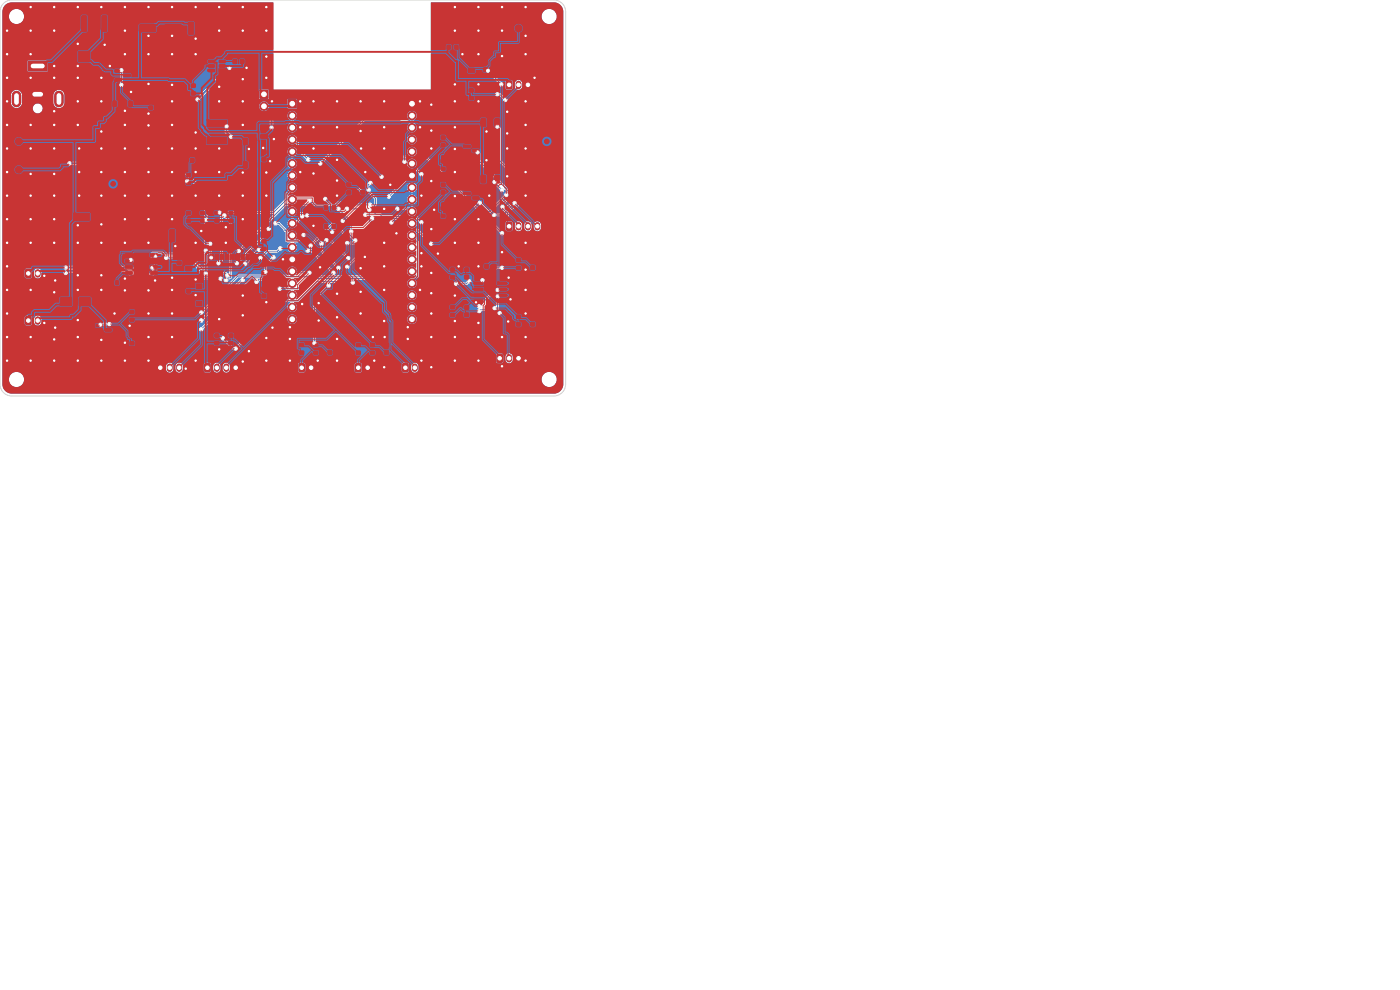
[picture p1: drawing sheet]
<svg xmlns="http://www.w3.org/2000/svg" width="297mm" height="210mm" viewBox="0 0 297 210" stroke-linecap="round" stroke-linejoin="round" font-family="sans-serif">
<g fill="#4d7fc4" stroke="#4d7fc4" stroke-width=".21">
<path d="M6 13h4v2h-4z"/>
<path d="M75.5 77.2l.9-.1 .2 .2v1.3l-.2 .3h-.7l-.3-.2z"/>
<path d="M63.5 77.2l.8-.1 .3 .2v1.3l-.2 .3h-.7l-.3-.2z"/>
<path d="M5.5 67.2l.8-.1 .3 .2v1.3l-.2 .3h-.7l-.3-.2z"/>
<path d="M61.1 21.2h1.8v1.7h-1.8z"/>
<path d="M105.5 75.2l.9-.1 .2 .2v1.3l-.2 .3h-.7l-.3-.2z"/>
<path d="M43.5 77.2l.8-.1 .3 .2v1.3l-.2 .3h-.8l-.2-.2z"/>
<path d="M5.5 57.2l.8-.1 .3 .2v1.3l-.2 .3h-.7l-.3-.2z"/>
<path d="M55.2 19.2h1.7v1.7h-1.7z"/>
<path d="M107.5 17.2l.9-.1 .2 .2v1.3l-.2 .3h-.7l-.3-.2z"/>
<path d="M107.5 47.2l.9-.1 .2 .2v1.3l-.2 .3h-.7l-.3-.2z"/>
<path d="M86.5 21.2h1.8v1.7h-1.8z"/>
<path d="M85.5 77.2l.9-.1 .2 .2v1.3l-.2 .3h-.7l-.3-.2z"/>
<path d="M33.5 77.2l.8-.1 .3 .2v1.3l-.2 .3h-.8l-.2-.2z"/>
<circle cx="62" cy="24.5" r=".85"/>
<circle cx="62" cy="27.1" r=".85"/>
<circle cx="62" cy="29.6" r=".85"/>
<circle cx="62" cy="32.2" r=".85"/>
<circle cx="62" cy="34.7" r=".85"/>
<circle cx="62" cy="37.2" r=".85"/>
<circle cx="62" cy="39.8" r=".85"/>
<circle cx="62" cy="42.3" r=".85"/>
<circle cx="62" cy="44.9" r=".85"/>
<circle cx="62" cy="47.4" r=".85"/>
<circle cx="62" cy="49.9" r=".85"/>
<circle cx="62" cy="52.5" r=".85"/>
<circle cx="62" cy="55" r=".85"/>
<circle cx="62" cy="57.6" r=".85"/>
<circle cx="62" cy="60.1" r=".85"/>
<circle cx="62" cy="62.6" r=".85"/>
<circle cx="62" cy="65.2" r=".85"/>
<circle cx="62" cy="67.7" r=".85"/>
<circle cx="56" cy="22.5" r=".85"/>
<circle cx="87.4" cy="24.5" r=".85"/>
<circle cx="87.4" cy="27.1" r=".85"/>
<circle cx="87.4" cy="29.6" r=".85"/>
<circle cx="87.4" cy="32.2" r=".85"/>
<circle cx="87.4" cy="34.7" r=".85"/>
<circle cx="87.4" cy="37.2" r=".85"/>
<circle cx="87.4" cy="39.8" r=".85"/>
<circle cx="87.4" cy="42.3" r=".85"/>
<circle cx="87.4" cy="44.9" r=".85"/>
<circle cx="87.4" cy="47.4" r=".85"/>
<circle cx="87.4" cy="49.9" r=".85"/>
<circle cx="87.4" cy="52.5" r=".85"/>
<circle cx="87.4" cy="55" r=".85"/>
<circle cx="87.4" cy="57.6" r=".85"/>
<circle cx="87.4" cy="60.1" r=".85"/>
<circle cx="87.4" cy="62.6" r=".85"/>
<circle cx="87.4" cy="65.2" r=".85"/>
<circle cx="87.4" cy="67.7" r=".85"/>
</g>
<path d="M7.3 20h1.3M3.5 20.2v1.6M12.5 20.2v1.6" fill="none" stroke="#4d7fc4" stroke-width="2"/>
<g fill="none" stroke="#4d7fc4" stroke-width="1.2">
<path d="M110 17.7v.6M112 17.7v.6M8 57.7v.6M110 47.7v.6M112 47.7v.6M114 47.7v.6M8 67.7v.6M36 77.7v.6M38 77.7v.6M46 77.7v.6M48 77.7v.6M50 77.7v.6"/>
<path d="M66 77.7v.6M78 77.7v.6M88 77.7v.6M108 75.7v.6M110 75.7v.6"/>
</g>
<g fill="#ececec" stroke="#ececec" stroke-width=".21">
<circle cx="11.7" cy="59.5" r=".3"/>
<circle cx="16.5" cy="21.5" r=".3"/>
<circle cx="97.3" cy="56.5" r=".3"/>
<circle cx="1.5" cy="36.5" r=".3"/>
<circle cx="16.8" cy="31.5" r=".3"/>
<circle cx="111.5" cy="36.5" r=".3"/>
<circle cx="67.9" cy="56.7" r=".3"/>
<circle cx="26.5" cy="72.7" r=".3"/>
<circle cx="16.5" cy="76.5" r=".3"/>
<circle cx="41.5" cy="41.5" r=".3"/>
<circle cx="101.5" cy="68.5" r=".3"/>
<circle cx="36.5" cy="7.6" r=".3"/>
<circle cx="11.5" cy="41.5" r=".3"/>
<circle cx="106.5" cy="1.5" r=".3"/>
<circle cx="56.5" cy="71.7" r=".3"/>
<circle cx="76.5" cy="66.5" r=".3"/>
<circle cx="63.7" cy="27" r=".3"/>
<circle cx="103.8" cy="41.5" r=".3"/>
<circle cx="91.5" cy="62.2" r=".3"/>
<circle cx="1.5" cy="76.5" r=".3"/>
<circle cx="46.5" cy="1.5" r=".3"/>
<circle cx="76.5" cy="27.8" r=".3"/>
<circle cx="6.5" cy="61.5" r=".3"/>
<circle cx="55.8" cy="31.4" r=".3"/>
<circle cx="91.5" cy="38.4" r=".3"/>
<circle cx="1.5" cy="46.5" r=".3"/>
<circle cx="1.5" cy="71.5" r=".3"/>
<circle cx="107.9" cy="58.9" r=".3"/>
<circle cx="56.5" cy="36.6" r=".3"/>
<circle cx="89.4" cy="56.5" r=".3"/>
<circle cx="11.7" cy="69.5" r=".3"/>
<circle cx="92.1" cy="44.5" r=".3"/>
<circle cx="89.1" cy="21.5" r=".3"/>
<circle cx="58.1" cy="29.5" r=".3"/>
<circle cx="111.5" cy="31.5" r=".3"/>
<circle cx="82.8" cy="39.2" r=".3"/>
<circle cx="51.5" cy="76.7" r=".3"/>
<circle cx="61.5" cy="71.9" r=".3"/>
<circle cx="96.5" cy="51.5" r=".3"/>
<circle cx="52.3" cy="14.4" r=".3"/>
<circle cx="108.3" cy="63.5" r=".3"/>
<circle cx="26.5" cy="6.5" r=".3"/>
<circle cx="26.5" cy="1.5" r=".3"/>
<circle cx="26.5" cy="51.5" r=".3"/>
<circle cx="6.5" cy="71.5" r=".3"/>
<circle cx="64.1" cy="64.5" r=".3"/>
<circle cx="107.6" cy="28.3" r=".3"/>
<circle cx="101" cy="64.1" r=".3"/>
<circle cx="71.5" cy="62.3" r=".3"/>
<circle cx="21.5" cy="27.9" r=".3"/>
<circle cx="36.5" cy="26.5" r=".3"/>
<circle cx="27.5" cy="69.1" r=".3"/>
<circle cx="106.5" cy="77.7" r=".3"/>
<circle cx="36.5" cy="31.5" r=".3"/>
<circle cx="31.5" cy="7.6" r=".3"/>
<circle cx="107.8" cy="68.2" r=".3"/>
<circle cx="21.5" cy="21.5" r=".3"/>
<circle cx="111.5" cy="21.5" r=".3"/>
<circle cx="51.5" cy="6.5" r=".3"/>
<circle cx="111.5" cy="61.5" r=".3"/>
<circle cx="6.5" cy="26.5" r=".3"/>
<circle cx="96.5" cy="71.5" r=".3"/>
<circle cx="41.5" cy="59.3" r=".3"/>
<circle cx="101.5" cy="6.5" r=".3"/>
<circle cx="56.5" cy="76.5" r=".3"/>
<circle cx="96.5" cy="17.9" r=".3"/>
<circle cx="1.5" cy="51.5" r=".3"/>
<circle cx="46.5" cy="18.4" r=".3"/>
<circle cx="31.5" cy="71.5" r=".3"/>
<circle cx="46.5" cy="21.5" r=".3"/>
<circle cx="11.5" cy="62" r=".3"/>
<circle cx="16.5" cy="14" r=".3"/>
<circle cx="91.5" cy="31.5" r=".3"/>
<circle cx="36.5" cy="46.5" r=".3"/>
<circle cx="11.5" cy="36.9" r=".3"/>
<circle cx="16.5" cy="1.5" r=".3"/>
<circle cx="31.5" cy="76.5" r=".3"/>
<circle cx="67.4" cy="76.5" r=".3"/>
<circle cx="42.7" cy="49" r=".3"/>
<circle cx="6.5" cy="31.5" r=".3"/>
<circle cx="66.5" cy="36.8" r=".3"/>
<circle cx="31.5" cy="26.6" r=".3"/>
<circle cx="51.5" cy="46.5" r=".3"/>
<circle cx="21.5" cy="58.4" r=".3"/>
<circle cx="16.5" cy="26.5" r=".3"/>
<circle cx="11.5" cy="16.5" r=".3"/>
<circle cx="96.5" cy="36.5" r=".3"/>
<circle cx="96.5" cy="68.1" r=".3"/>
<circle cx="31.5" cy="41.5" r=".3"/>
<circle cx="56.5" cy="16.5" r=".3"/>
<circle cx="27.8" cy="19.5" r=".3"/>
<circle cx="41.5" cy="62.6" r=".3"/>
<circle cx="111.5" cy="66.5" r=".3"/>
<circle cx="51.5" cy="36.6" r=".3"/>
<circle cx="96.5" cy="46.5" r=".3"/>
<circle cx="103.2" cy="27.9" r=".3"/>
<circle cx="81.5" cy="68.1" r=".3"/>
<circle cx="96.5" cy="6.5" r=".3"/>
<circle cx="76.5" cy="61.9" r=".3"/>
<circle cx="79.1" cy="71.5" r=".3"/>
<circle cx="91.5" cy="77.9" r=".3"/>
<circle cx="21.5" cy="41.5" r=".3"/>
<circle cx="81.5" cy="56.5" r=".3"/>
<circle cx="21.5" cy="1.5" r=".3"/>
<circle cx="11.5" cy="14" r=".3"/>
<circle cx="36.5" cy="36.5" r=".3"/>
<circle cx="11.5" cy="72" r=".3"/>
<circle cx="41.5" cy="36.5" r=".3"/>
<circle cx="81.5" cy="44.3" r=".3"/>
<circle cx="6.5" cy="11.5" r=".3"/>
<circle cx="91.5" cy="57.9" r=".3"/>
<circle cx="1.5" cy="41.5" r=".3"/>
<circle cx="26.5" cy="36.5" r=".3"/>
<circle cx="63.7" cy="21.5" r=".3"/>
<circle cx="36.5" cy="11.5" r=".3"/>
<circle cx="96.5" cy="41.6" r=".3"/>
<circle cx="46.5" cy="36.5" r=".3"/>
<circle cx="37.2" cy="52.2" r=".3"/>
<circle cx="1.5" cy="16.5" r=".3"/>
<circle cx="21.5" cy="31.5" r=".3"/>
<circle cx="16.8" cy="36.5" r=".3"/>
<circle cx="26.5" cy="31.5" r=".3"/>
<circle cx="31.5" cy="11.5" r=".3"/>
<circle cx="52.8" cy="74.5" r=".3"/>
<circle cx="16.5" cy="16.5" r=".3"/>
<circle cx="51.5" cy="41.5" r=".3"/>
<circle cx="32.9" cy="59.5" r=".3"/>
<circle cx="101.5" cy="11.5" r=".3"/>
<circle cx="11.5" cy="26.5" r=".3"/>
<circle cx="46.5" cy="6.5" r=".3"/>
<circle cx="101.5" cy="17.9" r=".3"/>
<circle cx="46.5" cy="67.7" r=".3"/>
<circle cx="81.5" cy="21.5" r=".3"/>
<circle cx="81.5" cy="77.9" r=".3"/>
<circle cx="46.5" cy="74.1" r=".3"/>
<circle cx="31.5" cy="51.5" r=".3"/>
<circle cx="51.5" cy="62.7" r=".3"/>
<circle cx="51.5" cy="66.9" r=".3"/>
<circle cx="56.5" cy="1.5" r=".3"/>
<circle cx="71.5" cy="21.5" r=".3"/>
<circle cx="111.5" cy="41.5" r=".3"/>
<circle cx="113.4" cy="16.5" r=".3"/>
<circle cx="11.5" cy="1.5" r=".3"/>
<circle cx="71.5" cy="71.9" r=".3"/>
<circle cx="96.5" cy="76.5" r=".3"/>
<circle cx="103.2" cy="34" r=".3"/>
<circle cx="101.5" cy="71.5" r=".3"/>
<circle cx="67.6" cy="68" r=".3"/>
<circle cx="91.5" cy="66.5" r=".3"/>
<circle cx="21.5" cy="76.5" r=".3"/>
<circle cx="16.5" cy="51.5" r=".3"/>
<circle cx="101.5" cy="76.5" r=".3"/>
<circle cx="26.5" cy="41.5" r=".3"/>
<circle cx="77.5" cy="36.5" r=".3"/>
<circle cx="16.5" cy="71.5" r=".3"/>
<circle cx="96.5" cy="31.6" r=".3"/>
<circle cx="81.5" cy="31.5" r=".3"/>
<circle cx="16.5" cy="67.9" r=".3"/>
<circle cx="1.5" cy="11.5" r=".3"/>
<circle cx="11.5" cy="23.6" r=".3"/>
<circle cx="101.5" cy="46.5" r=".3"/>
<circle cx="41.5" cy="51.5" r=".3"/>
<circle cx="24.3" cy="66.5" r=".3"/>
<circle cx="36.5" cy="66.5" r=".3"/>
<circle cx="107.6" cy="31.5" r=".3"/>
<circle cx="81.6" cy="71.5" r=".3"/>
<circle cx="31.5" cy="66.5" r=".3"/>
<circle cx="67.6" cy="64.3" r=".3"/>
<circle cx="91.5" cy="71.5" r=".3"/>
<circle cx="1.5" cy="61.5" r=".3"/>
<circle cx="26.5" cy="46.5" r=".3"/>
<circle cx="31.5" cy="61.6" r=".3"/>
<circle cx="21.5" cy="16.5" r=".3"/>
<circle cx="106.5" cy="11.9" r=".3"/>
<circle cx="36.5" cy="71.5" r=".3"/>
<circle cx="6.5" cy="76.5" r=".3"/>
<circle cx="11.5" cy="6.5" r=".3"/>
<circle cx="61.5" cy="76.5" r=".3"/>
<circle cx="111.5" cy="51.5" r=".3"/>
<circle cx="47.9" cy="51.5" r=".3"/>
<circle cx="16.8" cy="41.5" r=".3"/>
<circle cx="36.5" cy="18" r=".3"/>
<circle cx="56.5" cy="6.5" r=".3"/>
<circle cx="89.4" cy="53.7" r=".3"/>
<circle cx="106.5" cy="6.5" r=".3"/>
<circle cx="51.5" cy="26.5" r=".3"/>
<circle cx="96.5" cy="27" r=".3"/>
<circle cx="26.5" cy="23.5" r=".3"/>
<circle cx="26.5" cy="11.5" r=".3"/>
<circle cx="57.7" cy="21.5" r=".3"/>
<circle cx="1.5" cy="6.5" r=".3"/>
<circle cx="71.5" cy="41.5" r=".3"/>
<circle cx="21.5" cy="36.5" r=".3"/>
<circle cx="16.5" cy="61.5" r=".3"/>
<circle cx="66.5" cy="47.9" r=".3"/>
<circle cx="81.5" cy="51.5" r=".3"/>
<circle cx="11.5" cy="51.5" r=".3"/>
<circle cx="6.5" cy="41.5" r=".3"/>
<circle cx="6.5" cy="16.5" r=".3"/>
<circle cx="26.5" cy="61.6" r=".3"/>
<circle cx="56.5" cy="41.5" r=".3"/>
<circle cx="31.5" cy="36.5" r=".3"/>
<circle cx="51.5" cy="1.5" r=".3"/>
<circle cx="111.5" cy="7.6" r=".3"/>
<circle cx="6.5" cy="1.5" r=".3"/>
<circle cx="16.5" cy="9.3" r=".3"/>
<circle cx="22.2" cy="9.5" r=".3"/>
<circle cx="6.5" cy="51.5" r=".3"/>
<circle cx="106.5" cy="71.5" r=".3"/>
<circle cx="21.5" cy="72.1" r=".3"/>
<circle cx="1.5" cy="26.5" r=".3"/>
<circle cx="89.1" cy="61.5" r=".3"/>
<circle cx="6.5" cy="46.5" r=".3"/>
<circle cx="39.4" cy="78.2" r=".3"/>
<circle cx="96.5" cy="21.5" r=".3"/>
<circle cx="66.5" cy="31.5" r=".3"/>
<circle cx="52.8" cy="31.6" r=".3"/>
<circle cx="96.5" cy="62.7" r=".3"/>
<circle cx="76.5" cy="56.9" r=".3"/>
<circle cx="31.5" cy="17.8" r=".3"/>
<circle cx="36.5" cy="21.5" r=".3"/>
<circle cx="23.3" cy="14" r=".3"/>
<circle cx="11.5" cy="46.5" r=".3"/>
<circle cx="41.5" cy="11.5" r=".3"/>
<circle cx="86.5" cy="71.9" r=".3"/>
<circle cx="1.5" cy="31.5" r=".3"/>
<circle cx="111.5" cy="71.5" r=".3"/>
<circle cx="41.5" cy="28.1" r=".3"/>
<circle cx="26.5" cy="76.5" r=".3"/>
<circle cx="81.5" cy="61.5" r=".3"/>
<circle cx="46.5" cy="31.5" r=".3"/>
<circle cx="66.5" cy="21.5" r=".3"/>
<circle cx="56.5" cy="64.1" r=".3"/>
<circle cx="26.5" cy="59.1" r=".3"/>
<circle cx="1.5" cy="56.5" r=".3"/>
<circle cx="71.5" cy="38.3" r=".3"/>
<circle cx="1.5" cy="66.5" r=".3"/>
<circle cx="16.5" cy="58.4" r=".3"/>
<circle cx="71.5" cy="67.3" r=".3"/>
<circle cx="96.5" cy="1.5" r=".3"/>
<circle cx="31.5" cy="1.5" r=".3"/>
<circle cx="111.5" cy="11.5" r=".3"/>
<circle cx="89.4" cy="76.5" r=".3"/>
<circle cx="47.9" cy="48.2" r=".3"/>
<circle cx="89.1" cy="27" r=".3"/>
<circle cx="111.5" cy="26.5" r=".3"/>
<circle cx="41.5" cy="76.5" r=".3"/>
<circle cx="1.5" cy="21.5" r=".3"/>
<circle cx="31.5" cy="46.5" r=".3"/>
<circle cx="107.6" cy="23.7" r=".3"/>
<circle cx="101.5" cy="51.5" r=".3"/>
<circle cx="61.5" cy="69.4" r=".3"/>
<circle cx="91.5" cy="27.7" r=".3"/>
<circle cx="9.4" cy="68.5" r=".3"/>
<circle cx="6.5" cy="6.5" r=".3"/>
<circle cx="11.5" cy="31.5" r=".3"/>
<circle cx="36.5" cy="41.5" r=".3"/>
<circle cx="66.5" cy="27" r=".3"/>
<circle cx="107.6" cy="37.4" r=".3"/>
<circle cx="84.1" cy="49.5" r=".3"/>
<circle cx="71.5" cy="33.9" r=".3"/>
<circle cx="111.5" cy="57.2" r=".3"/>
<circle cx="101.5" cy="21.5" r=".3"/>
<circle cx="36.5" cy="61.5" r=".3"/>
<circle cx="11.5" cy="76.5" r=".3"/>
<circle cx="86.5" cy="69.4" r=".3"/>
<circle cx="21.5" cy="47.6" r=".3"/>
<circle cx="63.7" cy="36.5" r=".3"/>
<circle cx="101.5" cy="56.5" r=".3"/>
<circle cx="51.5" cy="21.5" r=".3"/>
<circle cx="98.1" cy="11.5" r=".3"/>
<circle cx="31.5" cy="31.5" r=".3"/>
<circle cx="21.5" cy="61.5" r=".3"/>
<circle cx="92.9" cy="53.8" r=".3"/>
<circle cx="101.5" cy="1.5" r=".3"/>
<circle cx="71.5" cy="27" r=".3"/>
<circle cx="60" cy="55" r=".3"/>
<circle cx="51.5" cy="16.8" r=".3"/>
<circle cx="41.5" cy="8.2" r=".3"/>
<circle cx="56.5" cy="12" r=".3"/>
<circle cx="111.5" cy="1.5" r=".3"/>
<circle cx="111.5" cy="76.5" r=".3"/>
<circle cx="31.5" cy="24.1" r=".3"/>
<circle cx="79.4" cy="76.5" r=".3"/>
<circle cx="21.5" cy="51.5" r=".3"/>
<circle cx="81.5" cy="27" r=".3"/>
<circle cx="36.5" cy="58.9" r=".3"/>
<circle cx="57.3" cy="34.2" r=".3"/>
<circle cx="89.4" cy="41.5" r=".3"/>
<circle cx="77.4" cy="54.5" r=".3"/>
<circle cx="76.6" cy="31.5" r=".3"/>
<circle cx="57.8" cy="69.5" r=".3"/>
<circle cx="46.5" cy="41.5" r=".3"/>
<circle cx="9.4" cy="58.5" r=".3"/>
<circle cx="91.5" cy="22.2" r=".3"/>
<circle cx="41.5" cy="31.5" r=".3"/>
<circle cx="36.5" cy="1.5" r=".3"/>
<circle cx="16.5" cy="47.8" r=".3"/>
<circle cx="6.5" cy="36.9" r=".3"/>
<circle cx="41.5" cy="1.5" r=".3"/>
<circle cx="106.5" cy="53.5" r=".3"/>
<circle cx="26.5" cy="26.5" r=".3"/>
<circle cx="71.5" cy="76.5" r=".3"/>
<circle cx="76.5" cy="21.5" r=".3"/>
<circle cx="91.5" cy="48.6" r=".3"/>
<circle cx="25.8" cy="18" r=".3"/>
<circle cx="25.8" cy="14.9" r=".3"/>
<circle cx="52" cy="55.9" r=".3"/>
<circle cx="54.9" cy="53" r=".3"/>
<circle cx="43.6" cy="46.7" r=".3"/>
<circle cx="14.7" cy="34.6" r=".3"/>
<circle cx="49" cy="29" r=".3"/>
<circle cx="48" cy="26.8" r=".3"/>
<circle cx="39.7" cy="38.5" r=".3"/>
<circle cx="43.6" cy="58" r=".3"/>
<circle cx="43.6" cy="53.2" r=".3"/>
<circle cx="48.6" cy="14.4" r=".3"/>
<circle cx="41.9" cy="21.1" r=".3"/>
<circle cx="103.5" cy="15" r=".3"/>
<circle cx="106.4" cy="17.9" r=".3"/>
<circle cx="58" cy="54.6" r=".3"/>
<circle cx="56.3" cy="57.7" r=".3"/>
<circle cx="57.6" cy="27" r=".3"/>
<circle cx="65.4" cy="33.9" r=".3"/>
<circle cx="106.5" cy="49.4" r=".3"/>
<circle cx="81" cy="37.5" r=".3"/>
<circle cx="89.4" cy="47.2" r=".3"/>
<circle cx="78.2" cy="40.2" r=".3"/>
<circle cx="64.4" cy="49.9" r=".3"/>
<circle cx="69.3" cy="50.9" r=".3"/>
<circle cx="58.4" cy="47.3" r=".3"/>
<circle cx="73.9" cy="54.7" r=".3"/>
<circle cx="71.8" cy="56.8" r=".3"/>
<circle cx="69.7" cy="60.6" r=".3"/>
<circle cx="68.2" cy="51.7" r=".3"/>
<circle cx="66.7" cy="72.8" r=".3"/>
<circle cx="65.1" cy="45.7" r=".3"/>
<circle cx="70.7" cy="57.9" r=".3"/>
<circle cx="65.3" cy="53.2" r=".3"/>
<circle cx="78.6" cy="38.8" r=".3"/>
<circle cx="64.1" cy="45.9" r=".3"/>
<circle cx="65.6" cy="42.6" r=".3"/>
<circle cx="48.3" cy="58.4" r=".3"/>
<circle cx="55.3" cy="54.7" r=".3"/>
<circle cx="59.4" cy="52.7" r=".3"/>
<circle cx="27.8" cy="55.2" r=".3"/>
<circle cx="59.3" cy="61.3" r=".3"/>
<circle cx="35.2" cy="54.7" r=".3"/>
<circle cx="46.8" cy="59.1" r=".3"/>
<circle cx="54.4" cy="59.8" r=".3"/>
<circle cx="65.6" cy="57.9" r=".3"/>
<circle cx="57" cy="48.6" r=".3"/>
<circle cx="50.3" cy="55.9" r=".3"/>
<circle cx="68" cy="34.7" r=".3"/>
<circle cx="78.3" cy="44.5" r=".3"/>
<circle cx="73.7" cy="51.6" r=".3"/>
<circle cx="85.8" cy="34.3" r=".3"/>
<circle cx="82.5" cy="41.7" r=".3"/>
<circle cx="50" cy="74" r=".3"/>
<circle cx="47.3" cy="71.7" r=".3"/>
<circle cx="73.7" cy="56.6" r=".3"/>
<circle cx="89.4" cy="37" r=".3"/>
<circle cx="74.8" cy="60" r=".3"/>
<circle cx="83" cy="47.2" r=".3"/>
<circle cx="72.7" cy="46.9" r=".3"/>
<circle cx="65.9" cy="52.1" r=".3"/>
<circle cx="50.6" cy="53.3" r=".3"/>
<circle cx="78.6" cy="43.5" r=".3"/>
<circle cx="69" cy="42.2" r=".3"/>
<circle cx="46.6" cy="45.1" r=".3"/>
<circle cx="46.3" cy="55.9" r=".3"/>
<circle cx="73.6" cy="44.3" r=".3"/>
<circle cx="77.5" cy="45.6" r=".3"/>
<circle cx="84.3" cy="44.3" r=".3"/>
<circle cx="51.5" cy="59.4" r=".3"/>
<circle cx="79" cy="46.3" r=".3"/>
<circle cx="42.7" cy="68" r=".3"/>
<circle cx="42.7" cy="69.9" r=".3"/>
<circle cx="91.4" cy="51.7" r=".3"/>
<circle cx="107.2" cy="21.2" r=".3"/>
<circle cx="101.7" cy="43" r=".3"/>
<circle cx="105.5" cy="20" r=".3"/>
<circle cx="107.4" cy="41.3" r=".3"/>
<circle cx="42.7" cy="66.3" r=".3"/>
<circle cx="32.3" cy="56.8" r=".3"/>
<circle cx="14" cy="56.7" r=".3"/>
<circle cx="33" cy="54.3" r=".3"/>
<circle cx="13.9" cy="57.9" r=".3"/>
<circle cx="21.3" cy="68.9" r=".3"/>
<circle cx="23.2" cy="68.7" r=".3"/>
<circle cx="101.3" cy="32.3" r=".3"/>
<circle cx="106.6" cy="43.9" r=".3"/>
<circle cx="105.5" cy="26.9" r=".3"/>
<circle cx="109.1" cy="43.1" r=".3"/>
<circle cx="104.8" cy="45.6" r=".3"/>
<circle cx="106.5" cy="40.3" r=".3"/>
<circle cx="104.9" cy="38.6" r=".3"/>
<circle cx="106.5" cy="56.8" r=".3"/>
<circle cx="102.4" cy="59.4" r=".3"/>
<circle cx="96.7" cy="60.2" r=".3"/>
<circle cx="99.5" cy="59.7" r=".3"/>
<circle cx="106" cy="66.4" r=".3"/>
<circle cx="105.6" cy="62.9" r=".3"/>
<circle cx="101.7" cy="66" r=".3"/>
<circle cx="105.5" cy="61.5" r=".3"/>
<circle cx="105" cy="65.4" r=".3"/>
<circle cx="101.7" cy="65" r=".3"/>
<circle cx="71.8" cy="44.3" r=".3"/>
<circle cx="74.5" cy="49.1" r=".3"/>
<circle cx="70.4" cy="49.2" r=".3"/>
<circle cx="75.3" cy="51" r=".3"/>
<circle cx="44.6" cy="51.7" r=".3"/>
<circle cx="44.8" cy="54.7" r=".3"/>
<circle cx="47.9" cy="59.4" r=".3"/>
<circle cx="47.6" cy="45.7" r=".3"/>
</g>
<g fill="none" stroke="#4d7fc4" stroke-width=".21">
<path d="M25.8 14.9v3.1M103.5 15l2.9 2.9M105.5 20h.5l1.2 1.2M62 27.1l1.1 1.4v3.1l2.3 2.3M62 27.1h.1M78.6 38.8l-.5 .5h-.9l-3.8 3.7h-7.3l-.4-.4M81 37.5l4.1-4.2h3.4v-.4l.8-.7 17.2 17.2M85.8 34.3l.5 .5v3.1l-3.8 3.8M87.4 24.5l-1 .8h-9.1l-9.3 9.4M87.4 34.7l.4 .6M87.8 35.4l1.6 1.5M87.8 35.3v.1"/>
<path d="M101.3 32.3l.3 .3v1.5l6.4 6.6v1.2l-1.4 1.4v.6M104.9 38.6l1.6 1.7M105.5 26.9l.5 .4v6.8l3.8 3.8v5.8h-.7l-1.4 1.5v2l.3 .8M27.8 55.2h.8l.2 .1h2.8l.8-.7v-1h2.2v.3h5.3l3.1 3.1v1.6h2.7l.6-.6h1.6l.4 .3M35.3 54.7h4.6l2.7 2.7v1.6l4.2 .1M44.6 51.7v2.7l.2 .2M47 45.1v10.1l-.7 .7M47.6 45.7l1.3 1.3v12h-.5l-.4 .4M51.5 59.4h-.2l-8.6 8.6M54.4 59.8l.5-.5h2.5l1.9 2M57 48.6v.5l-6.7 6.8M58 54.6l-1.7 1.7v1.4"/>
<path d="M58.4 47.3h.7l1.3 1.3v.4l.5 .1v2h2.2l1.3-1.2M59.4 52.7l-.5 .6h-2.3l-1.3 1.4M62 44.9h.1M62 49.9v.1M62 44.9l.9 .4h1.8l.2 .4h.2M62 57.6l.7 .3h3M62.4 49.3l-.4 .6M62.4 49.3h.1M64.1 45.9l-1 1v1.7l-.7 .7M65.3 53.2h.7l4.7 4.7M68.2 51.6v1.6l3.6 3.6M69 42.2l-1-1h-7.1v1.1l-2.9 2.8h-11.4"/>
<path d="M69.3 51h.7l3.8 3.7M70.4 49.2l.4-.3h1.5l.8 .8h.9l1.4 1.3M71.8 44.3l2.7 2.7v2.1M72.7 46.9h-1.6l-5.2 5.2M73.6 44.3h2.7l1.2 1.3M74.8 60l-.1-.3h-7.5l-4.1 4.1h-2.2l-.6-.1-10.3 10.3h-.5l-2.2-2.3M78.2 40.3v.3l1.5 1.6v1.1l-.3 .3v1.5l.4 .4h.9l.3 .4 7.3 .1 1.1 1.2M78.4 44.5v2.5l1 1.1-3.4 3.5h-2.3M78.6 43.5h-17.7l-.2-.2-10.1 10M79 46.3h6.8l.3 .3h.3l1 .8M83.1 47.2l-9.4 9.4M84.3 44.3h2.2l.9 .6"/>
<path d="M87.4 49.9l1.1 1.4-.1 7.4h-2l-.3 .4h-20.8l-2.2 2.2h-2.2l-2.2-2.3h-5.1l-10.9 10.9M87.4 57.6l-1 .7h-.4l-.3 .4-35.3-.1-7.7 7.7M87.4 49.9v.1M88.5 46.3h.1M91.4 51.7l-2.9-2.9h-2.2v2.3l1.1 1.4M99.5 59.7l-.5 .5h-2.2M106.5 56.8h-1.2l-.2 .2h-.3l-2.4 2.4M107.4 41.3l-3.6 3.6h-.2l-1.8-1.9M109.1 43.1h-.6l-2.4 2.5h-1.3M23.2 68.7h-1.8l-.1 .2M69.7 60.6l-3 3v9.2M103.1 63.5l1.9 1.8"/>
<path d="M105.5 66h-1.1l-.3-.3h-2.1l-.3 .3M105.5 66l.5 .4M105.5 61.5h-.4l-3.4 3.5M105.6 62.9l-.1 3.1"/>
</g>
<path d="M48.6 14.4l-6.7 6.7M14.8 34.6h19.7l.2 .4h2.2l2.8 2.8v.7h1.4l2.5 2.5v17M48 26.8v1.2l1 1M56.6 23l1 .9v3.1M14 56.7h13.8l.8 .9v.4h2.7l1-1v-.2M33 54.3v3.2l-1.1 1.1h-3.9l-1.2-1.3-12.4 .1-.4 .5M54.9 53l-2.9 3" fill="none" stroke="#4d7fc4" stroke-width=".4"/>
<path d="M1.1 1.1l.6-.4 .8-.2h55.4l.1 18.5h33.4v-.3h15.8l.4 .4h.8l.3-.3 .1-.5h.4a.78 .78 0 0 0 .8 .8 .78 .78 0 0 0 .8-.8v-.7a.78 .78 0 0 0-.9-.7 .78 .78 0 0 0-.7 .8v.6h-.4l-.1-1.2-.3-.2-1 .1-.2 .3v1.4h-15.8v-3.7h11.6l.2 .4 .4 .1 2.3 2.3a.49 .49 0 0 0 .3 .6 .49 .49 0 0 0 .6-.5 .49 .49 0 0 0-.5-.5l-2.3-2.3a.48 .48 0 0 0-.5-.6 .48 .48 0 0 0-.5 .5h-11.6v-11.5h23.5v.3a1.61 1.61 0 0 0 2.5 1 1.61 1.61 0 0 0-.2-2.7 1.61 1.61 0 0 0-2.3 1.4h-23.5v-2.9l26-.1a2.01 2.01 0 0 1 2.1 2v79a2 2 0 0 1-2 2h-115a2 2 0 0 1-2-2v-1h1.4a1.61 1.61 0 0 0 1.6 1.6 1.61 1.61 0 0 0 1.6-1.6h109.8v.3a1.61 1.61 0 0 0 2.5 1 1.61 1.61 0 0 0-.2-2.7 1.61 1.61 0 0 0-2.3 1.4h-109.8v-.3a1.61 1.61 0 0 0-1.7-1.3 1.61 1.61 0 0 0-1.5 1.6h-1.4v-2.2h34.7v.1a.78 .78 0 0 0 .9 .7 .78 .78 0 0 0 .7-.8h.4v.1a.78 .78 0 0 0 .7 .7 .78 .78 0 0 0 .8-.4h4.5l.4 .4h.8l.3-.3 .1-.5h.4v.1a.78 .78 0 0 0 .9 .7 .78 .78 0 0 0 .7-.8h.4v.1a.78 .78 0 0 0 .7 .7 .78 .78 0 0 0 .8-.4h14.5l.4 .4h.8l.4-.4h10.4l.4 .4h.8l.4-.4h8.4l.4 .4h.8l.3-.3 .1-.5h.4v.1a.78 .78 0 0 0 .9 .7 .78 .78 0 0 0 .7-.8v-.7a.78 .78 0 0 0-.9-.7 .78 .78 0 0 0-.7 .8v.6h-.4l-.1-1.2-1.1-.2-.4 .4v1.4h-8.4l-.1-1.5-.3-.3h-.8l-.4 .4v1.4h-10.4l-.1-1.5-.3-.3h-.8l-.4 .4v1.4h-14.5l.1-1a.78 .78 0 0 0-.8-.8 .78 .78 0 0 0-.8 .8v.6h-.4v-.7a.78 .78 0 0 0-.9-.7 .78 .78 0 0 0-.7 .8v.6h-.4l-.1-1.2-1.1-.2-.4 .4v1.4h-4.5l.1-1a.78 .78 0 0 0-.8-.8 .78 .78 0 0 0-.8 .8v.6h-.4v-.7a.78 .78 0 0 0-.9-.7 .78 .78 0 0 0-.7 .8v.6h-34.7v-1.6h104.7l.4 .4h.8l.3-.3 .1-.5h.4v.1a.78 .78 0 0 0 .9 .7 .78 .78 0 0 0 .7-.8v-.7a.78 .78 0 0 0-.9-.7 .78 .78 0 0 0-.7 .8v.6h-.4l-.1-1.2-.3-.2-1 .1-.2 .3v1.4h-104.7v-8h4.7l.4 .4h.8l.3-.3 .1-.5h.4l.1 .3a.78 .78 0 0 0 1.2 .3h12.3l.1 .3a.53 .53 0 0 0 .9-.2h1a.5 .5 0 0 0 .8 .1 .5 .5 0 0 0-.1-.8 .5 .5 0 0 0-.7 .2h-1.3a.49 .49 0 0 0-.7 .4h-12.3l.3-.5v-.8a.78 .78 0 0 0-.9-.7 .78 .78 0 0 0-.7 .8v.6h-.4l-.1-1.2-1.1-.2-.4 .4v1.4h-4.7v-10h4.7l.4 .4h.8l.3-.3 .1-.5 .4 .1a.78 .78 0 0 0 .8 .7 .78 .78 0 0 0 .8-.8v-.4h4.7a.54 .54 0 0 0 .5 .5 .54 .54 0 0 0 .5-.5l12.1-.2 1.4 1.3h4.1l1.3-1.4v-3.6l.9-.1 .8 .3a.52 .52 0 0 0-.2 .8 .52 .52 0 0 0 .8 0h4.1l2.5 2.5 .1 1.5 .1 .2 3.9 .1a.49 .49 0 0 0 .6 .2 .49 .49 0 0 0 .2-.7 .49 .49 0 0 0-.7-.1h-.4l.4-.5h1.2l.4 .7a.52 .52 0 0 0-.6 .5 .52 .52 0 0 0 .6 .5 .52 .52 0 0 0 .4-.6l.5-.1 .1-.2v-3.1h.7v.2a.48 .48 0 0 0 .5 .2 .48 .48 0 0 0 .4-.3h.8l.2 .3a.5 .5 0 0 0 .5 .1 .5 .5 0 0 0 .3-.5l1.2-1.2h1.1a.5 .5 0 0 0 .5 .5 .5 .5 0 0 0 .5-.6l1-1h2.1l.4-.4a.5 .5 0 0 0 .6-.5 .5 .5 0 0 0-.5-.5 .5 .5 0 0 0-.5 .6l-.2 .2h-2.2l-1.1 1.2a.54 .54 0 0 0-.6 .5h-1.1l1.2-1.2a.49 .49 0 0 0 .5-.5 .49 .49 0 0 0-.5-.5 .49 .49 0 0 0-.5 .5l-2.7 2.6-.2 .4h-.8l.1-.3 6.5-6.6a.56 .56 0 0 0 .1-.7 .56 .56 0 0 0-.7-.2l-.2 .4 .2 .4-6.4 6.4a.48 .48 0 0 0-.5 .5h-.7v-9l-1-1.1v-.4h9.9l-7.2 7.3a.5 .5 0 0 0-.6 .5 .5 .5 0 0 0 .5 .5 .5 .5 0 0 0 .5-.6l9.4-9.4 1.1 .1a1.1 1.1 0 0 0-.5 1.6 1.1 1.1 0 0 0 1.7 .2h.8l-.1 .4-.7 .7a1.27 1.27 0 0 0-1.8 .1 1.07 1.07 0 0 0 .3 1.4 1.07 1.07 0 0 0 1.4-.1l.1 .4-.5 .4h-.6l-.6 .3-.1-.3-1.8-1.8h-.5a.49 .49 0 0 0-.7-.1 .49 .49 0 0 0 .1 .8 .49 .49 0 0 0 .7-.2l1.2 1.1 .1 .4 .4 .2v2l1 .1a1.07 1.07 0 0 0-.6 1.3 1.07 1.07 0 0 0 1.2 .8 1.03 1.03 0 0 0 .8-1.4h2.4v.1a.5 .5 0 0 0 .6 .4 .5 .5 0 0 0 .4-.6l.3-.4h1l.2 .5 .1 1.3 3.3 3.3a.5 .5 0 0 0 .5 .6 .5 .5 0 0 0 .5-.6 .5 .5 0 0 0-.6-.4l-3.2-3.2v-1a.49 .49 0 0 0 0-.9 .49 .49 0 0 0-.8 .4h-1l.7-.6h1.4l.1 .3 .3 .1 .8-.2 3.3 3.4a.5 .5 0 0 0 .5 .6 .5 .5 0 0 0 .5-.5 .5 .5 0 0 0-.6-.5l-3.5-3.5-.6-.1a.49 .49 0 0 0-.6-.1 .49 .49 0 0 0-.2 .5h-1.4l3.8-3.8 1.1-.1a.49 .49 0 0 0 .8 .1 .49 .49 0 0 0-.1-.8 .49 .49 0 0 0-.7 .2h-1.3l-5 5-.4 .1-.2 .4h-2.4l-.6-.6 .9-.2 1-.9a.5 .5 0 0 0 .6-.5 .5 .5 0 0 0-.5-.5 .5 .5 0 0 0-.5 .6l-.8 .8h-.3l-.1-.1a1.17 1.17 0 0 0 .2-1.5l.5-.6v-1.7l1.3-1a.53 .53 0 0 0 .7 .2 .53 .53 0 0 0 .2-.7 .53 .53 0 0 0-.7-.2l-.2-.2h-1.6a1.54 1.54 0 0 0-.8-1.2l9.2-.1 .1 .1a.51 .51 0 0 0-.3 .7 .51 .51 0 0 0 .6 .3l2.3 2.3v1.6l-.2 .3 .1 .4h-.9l-.8-.8h-1.8a.51 .51 0 0 0-.6 .7 .51 .51 0 0 0 .9 .2l.1-.4h1.2l.8 .9h1l.8 .9 .1 .3-.8 .1a.5 .5 0 0 0-.8-.1 .5 .5 0 0 0 0 .7 .5 .5 0 0 0 .8-.1h2l3.6-3.5v-.4l-.9-1.1 .6-.2h3.4l-.3 .7-8.8 8.8a.5 .5 0 0 0-.5 .5 .5 .5 0 0 0 .5 .5 .5 .5 0 0 0 .5-.6l8.8-8.8a.53 .53 0 0 0 .5-.4 .53 .53 0 0 0-.3-.6l2.5-.1 .7 .4a1.33 1.33 0 0 0 .7 1.5h-.9l-.2 .2v2.5l.5 .8a1.07 1.07 0 0 0 .3 1.3 1.07 1.07 0 0 0 1.4-.1l.1 1.1a1.07 1.07 0 0 0-1.6-.1 1.07 1.07 0 0 0 0 1.6 1.07 1.07 0 0 0 1.5-.1l.1 1.1a1.11 1.11 0 0 0-1.4-.1 1.11 1.11 0 0 0-.5 1.3l-.5 .1-.4 .3h-14.5l-.1-.1a.51 .51 0 0 0 .3-.6 .51 .51 0 0 0-.6-.4l-4.4-4.4h-.5a.5 .5 0 0 0-.7-.1 .5 .5 0 0 0 0 .7 .5 .5 0 0 0 .7-.1h.3l4.2 4.3 .4 .6-4.7 .1-.1-.1a.5 .5 0 0 0 .2-.8 .5 .5 0 0 0-.8 .1h-2.1a1.04 1.04 0 0 0-1.5-1 1.04 1.04 0 0 0-.3 1.7l-.3 .1-.2-.1h-4.2l-.1-.2a.52 .52 0 0 0 .1-.8v-.9l1.3-1.3a.5 .5 0 0 0 .6-.5 .5 .5 0 0 0-.5-.5 .5 .5 0 0 0-.5 .6l-1.4 1.4-.1 1.2a.59 .59 0 0 0 .1 .9l-5.8 .1-7.5 7.5a.5 .5 0 0 0-.6 .5 .5 .5 0 0 0 .6 .5 .5 .5 0 0 0 .4-.6l7.3-7.3 .8-.1-8.5 8.7a.49 .49 0 0 0-.6 .5 .49 .49 0 0 0 .6 .4 .49 .49 0 0 0 .4-.6l8-8a.52 .52 0 0 0 .8-.2 .52 .52 0 0 0-.3-.7h1.5l-10.4 10.5a.49 .49 0 0 0-.6 .5 .49 .49 0 0 0 .6 .4 .49 .49 0 0 0 .4-.6l10.5-10.4h.5a.53 .53 0 0 0-.3 .7 .53 .53 0 0 0 .7 .3 .53 .53 0 0 0 .3-.6l2.5-.1 1.4 1.5a.5 .5 0 0 0 .5 .6 .5 .5 0 0 0 .5-.5 .5 .5 0 0 0-.6-.5l-1.4-1.4 .8-.1 2.1 2.3h1a1.27 1.27 0 0 0-.4 1.9h-1.2l-10 10-.5 .2-1.8-1.8a.5 .5 0 0 0-.5-.6 .5 .5 0 0 0-.5 .5 .5 .5 0 0 0 .6 .5l2.1 2a.59 .59 0 0 0 .6 .2 .59 .59 0 0 0 .4-.6l6.1-6.1h4.4a1.04 1.04 0 0 0 1.5 .9 1.04 1.04 0 0 0 .1-1.7 1.04 1.04 0 0 0-1.6 .6v.2h-4.4l3.8-3.7 1.2 .1v.1a1.04 1.04 0 0 0-.4 1.6 1.04 1.04 0 0 0 1.6 0 1.04 1.04 0 0 0-.4-1.6v-.1l.9-.1 4-3.9 2.1-.1-.2 .7-2.8 2.8v8.9a.5 .5 0 0 0-.1 .7 .5 .5 0 0 0 .8 0 .5 .5 0 0 0-.1-.7v-4.7h19.4a1.04 1.04 0 0 0 1.5 .9 1.04 1.04 0 0 0 .1-1.7 1.04 1.04 0 0 0-1.6 .6v.2h-19.4v-2.5h19.4a1.04 1.04 0 0 0 .5 .9 1.04 1.04 0 0 0 1.1-.1h13.2v.1a.52 .52 0 0 0 .6 .4 .52 .52 0 0 0 .4-.5h1.8l.3 .2h1.1a.57 .57 0 0 0 .4 .6 .57 .57 0 0 0 .7-.3 .7 .7 0 0 0-.7-.7v-2.5a.5 .5 0 0 0 .2-.7 .5 .5 0 0 0-.7-.1 .5 .5 0 0 0 0 .7l-.1 1.7h-.4l-1.3-1.4 1.6-1.6a.53 .53 0 0 0 .8-.1 .53 .53 0 0 0-.1-.7 .53 .53 0 0 0-.8 .1l-3.3 3.3a.52 .52 0 0 0-.5 .4 .52 .52 0 0 0 .3 .6l-.3 .5h-13.2a1.03 1.03 0 0 0-.1-1.7 1.03 1.03 0 0 0-1.5 .9h-19.4v-1.6l1-1h18.4a1.04 1.04 0 0 0 1.5 1 1.04 1.04 0 0 0 .1-1.8 1.04 1.04 0 0 0-1.6 .6v.2h-18.4l1.6-1.6a.52 .52 0 0 0 .6-.3 .52 .52 0 0 0-.2-.6l4.4-.1a.52 .52 0 0 0 .8 .3 .52 .52 0 0 0-.2-.9h11.1l.5-.4 .4 .1a1.05 1.05 0 0 0-.3 1.8 1.05 1.05 0 0 0 1.7-.7h7.9l.1 .4 .4 .1 .4-.2h1.8l.4-.4a.48 .48 0 0 0 .5-.7h2v.2a.5 .5 0 0 0 .6 .3 .5 .5 0 0 0 .4-.6l2-2 .5-.2h.7a.49 .49 0 0 0 .8 0 .49 .49 0 0 0-.1-.7 .49 .49 0 0 0-.7 .1h-.9l-.6 .3-2.2 2.2a.48 .48 0 0 0-.5 .4h-2a.51 .51 0 0 0-.6-.2 .51 .51 0 0 0-.3 .6l-.2 .1h-1.7a.48 .48 0 0 0-.5-.2 .48 .48 0 0 0-.3 .5l-7.9-.1a1.09 1.09 0 0 0-.6-1l.8-.1 .2-.3v-7.4l-.5-.7a1.49 1.49 0 0 0-.2-1.5h.4l2.4 2.5a.5 .5 0 0 0 .5 .6 .5 .5 0 0 0 .5-.5 .5 .5 0 0 0-.6-.5l-2.6-2.6-1-.1a1.12 1.12 0 0 0 .7-1.1 1.12 1.12 0 0 0-.7-1.1h.5l.7 .7a.5 .5 0 0 0 .5 .6 .5 .5 0 0 0 .5-.5 .5 .5 0 0 0-.6-.5l-.8-.8-.4-.1a1.13 1.13 0 0 0 .1-1.5 1.13 1.13 0 0 0-1.6-.2h-1.9a.49 .49 0 0 0-.7 0 .49 .49 0 0 0 0 .7 .49 .49 0 0 0 .7-.1h1.7l.3 1.1-5.5-.1-.4-.4h-.9l-.2-.2v-1.2l.3-.4v-1.1h6.4a1.04 1.04 0 0 0 1.5 .9 1.04 1.04 0 0 0 .1-1.7 1.04 1.04 0 0 0-1.6 .6v.2h-6.4l-.1-.3-1.3-1.4a.49 .49 0 0 0-.1-.7 .49 .49 0 0 0-.7 .2 .49 .49 0 0 0 .1 .7l1.5 1.5v.9l-.3 .3a.53 .53 0 0 0-.4-.5 .53 .53 0 0 0-.6 .2l-4.3-.1 3.5-3.5 .9-.1 .3-.2a.52 .52 0 0 0 .6-.5 .52 .52 0 0 0-.6-.5 .52 .52 0 0 0-.4 .6l-1.1 .1-3.7 3.8h-4l-.1-.2a.5 .5 0 0 0 .3-.6 .5 .5 0 0 0-.6-.3l-.9-.8h-5.6v-.1a1.06 1.06 0 0 0 .3-1.7 1.06 1.06 0 0 0-1.7 .1 1.06 1.06 0 0 0 .6 1.6l-.9 .1-.1 1.3-2.7 2.6h-10.9a.52 .52 0 0 0-.9 .1 .52 .52 0 0 0 .6 .7v9.5l-.3 .3a.5 .5 0 0 0-.5 .5 .5 .5 0 0 0 .5 .5 .5 .5 0 0 0 .5-.7l.4-.5v-9h.4l.9 .9v10.8l-.7-.2h-1.6l-.7 .6h-1.5v-6.4l.2 .2v2.4a.51 .51 0 0 0 .4 .6 .51 .51 0 0 0 .6-.4 .51 .51 0 0 0-.4-.6v-2a.51 .51 0 0 0 0-.8 .51 .51 0 0 0-.8 .2l-.1-10.6-2.7-2.8h-1.2v-.5l-.4-.4h21.3v.2a1.03 1.03 0 0 0 1 .9 1.03 1.03 0 0 0 1-.8h17.5v.1a.5 .5 0 0 0 .6 .4 .5 .5 0 0 0 .4-.6l3.7-3.8h1.9l-.8 .8a.53 .53 0 0 0-.5-.6 .53 .53 0 0 0-.5 .6 .53 .53 0 0 0 .6 .4l.1 3.1-3.4 3.3a.5 .5 0 0 0-.6 .5 .5 .5 0 0 0 .5 .5 .5 .5 0 0 0 .5-.6l1.8-1.8h1.6a1.04 1.04 0 0 0 1.5 .9 1.04 1.04 0 0 0 .1-1.7 1.04 1.04 0 0 0-1.6 .6v.2h-1.6l1.7-1.7v-2.7l.7 .3h.5l1.2 1.1a.5 .5 0 0 0 .5 .6 .5 .5 0 0 0 .5-.5 .5 .5 0 0 0-.6-.5l-1.1-1a1.14 1.14 0 0 0-.5-1.8l1-.1 .1-.5 .5-.4 16.7 16.7a.5 .5 0 0 0 .5 .6 .5 .5 0 0 0 .5-.5 .5 .5 0 0 0-.6-.5l-16.7-16.6h11.1l.2 .4 .3 .1 .1 1.5 3.7 3.8a.51 .51 0 0 0-.7 .4 .51 .51 0 0 0 .5 .6l1.1 1.1a.52 .52 0 0 0 .5 .6 .52 .52 0 0 0 .6-.6l.5 .7a.52 .52 0 0 0-.7 .6l-3.2 3.1-1.5-1.5a.49 .49 0 0 0-.5-.5 .49 .49 0 0 0-.4 .5 .49 .49 0 0 0 .6 .5l1.5 1.5 .5 .1 3.4-3.3 .3-.1-1.3 1.6a.56 .56 0 0 0-.1 .7 .56 .56 0 0 0 .6 .2l-.8 1h-.8a.5 .5 0 0 0-.7-.1 .5 .5 0 0 0 0 .8 .5 .5 0 0 0 .7-.1l1-.1 2.6-2.4v.2l-1.4 1.5-.2 3.6 .4 .4h.8l.3-.3 .1-.5h.4a.78 .78 0 0 0 .8 .8 .78 .78 0 0 0 .8-.8l.4 .1a.78 .78 0 0 0 .8 .7 .78 .78 0 0 0 .8-.8l.4 .1a.78 .78 0 0 0 .8 .7 .78 .78 0 0 0 .8-.8v-.7a.78 .78 0 0 0-.9-.7 .78 .78 0 0 0-.7 .8v.6h-.4v-.7a.78 .78 0 0 0-.9-.7 .78 .78 0 0 0-.7 .8v.6h-.4v-.7a.78 .78 0 0 0-.9-.7 .78 .78 0 0 0-.7 .8v.6h-.4l-.1-1.1-.1-.2-.7-.1v-1.6l1.3-1.3h.6l.2-.2v-6l-3.7-3.8v-6.7l-.3-.4a.49 .49 0 0 0-.5-.5 .49 .49 0 0 0-.5 .5 .49 .49 0 0 0 .6 .5l.1 .1v6.7l3.8 3.8v4.6l-1.1 .3-1.3 1.2-.2-.7 1.4-1.3v-1.5l-2.6-2.8-3.8-3.8-.1-1.6a.5 .5 0 0 0-.4-.6 .5 .5 0 0 0-.6 .5h-11.1l-.4-.4-.9 .7a1.07 1.07 0 0 0-1.3-1.4 1.07 1.07 0 0 0-.4 1.8l-1.7 .1-3.9 3.9-.5 .1-.1 .4h-17.5a1.03 1.03 0 0 0-.9-1.3 1.03 1.03 0 0 0-1.1 1h-21.3l-2.5-2.5h23.8v.2a1.04 1.04 0 0 0 1.1 .8 1.04 1.04 0 0 0 .9-1l4.5 .1a.5 .5 0 0 0 .6 .4 .5 .5 0 0 0 .4-.6l4.9-5h13a1.04 1.04 0 0 0 1.5 .9 1.04 1.04 0 0 0 .1-1.7 1.04 1.04 0 0 0-1.6 .6v.2h-13l2.6-2.5h10.4a1.04 1.04 0 0 0 1.5 .9 1.04 1.04 0 0 0 .1-1.7 1.04 1.04 0 0 0-1.6 .6v.2h-10.4l1.4-1.5h9l.3-.2a1.05 1.05 0 0 0 1.7-.3 1.05 1.05 0 0 0-.8-1.5 1.05 1.05 0 0 0-1.2 1.1l-.1 .4h-9.1l-9.1 9.1-.5 .1-.1 .4h-4.5a1.04 1.04 0 0 0-1-1 1.04 1.04 0 0 0-1 1h-23.8l-2.2-.1-.5-.3h-19.5a.49 .49 0 0 0-.6 0 .49 .49 0 0 0 0 .7 .49 .49 0 0 0 .7 0h19.1l.4 .4h2.2l2.5 2.5a.59 .59 0 0 0 0 .7 .59 .59 0 0 0 .6 .3l1.1-.1 2.3 2.4v15.5l-3.4-3.1h-5l-.3-.2h-2.2l-.3 .2v.9l-.6 .5h-2.6l-.7-.1a.5 .5 0 0 0-.8-.1 .5 .5 0 0 0 0 .7 .5 .5 0 0 0 .8-.1l.5 .2h3l.8-.8 .1 1.5a.65 .65 0 0 0-.8 .7l-.6 .6h-2.1l-1.2-1.2h-13.7a.5 .5 0 0 0-.7 .3 .5 .5 0 0 0 .5 .6l-.5 .3v.3h-4.7a.79 .79 0 0 0-.7-1 .79 .79 0 0 0-.9 .8v.6h-.4l-.1-1.2-1.1-.2-.4 .4v1.4h-4.7v-26.5h60.5a1.06 1.06 0 0 0 1.1 1 1.06 1.06 0 0 0 1-1.2l1.8 1.8a.5 .5 0 0 0 .5 .5 .5 .5 0 0 0 .5-.5 .5 .5 0 0 0-.6-.5l-1.9-1.8v-3.1l-.5-.7a1.05 1.05 0 0 0-.4-1.6 1.05 1.05 0 0 0-1.5 .8 1.05 1.05 0 0 0 1.2 1.2h.3l.3 .4 .1 .4a1.07 1.07 0 0 0-1.6-.1 1.07 1.07 0 0 0 0 1.6 1.07 1.07 0 0 0 1.5-.1l.1 1.1a1.13 1.13 0 0 0-1.2-.2 1.13 1.13 0 0 0-.7 1h-60.5v-5.4h47.1l.1 1.4 .8 .8a.49 .49 0 0 0 .5 .5 .49 .49 0 0 0 .5-.5 .49 .49 0 0 0-.5-.5l-.6-.6v-.8a.49 .49 0 0 0-.2-.8 .49 .49 0 0 0-.6 .5h-47.1v-3.8h6.4l.1 .2a1.06 1.06 0 0 0 1.6 .6 1.06 1.06 0 0 0-.1-1.7 1.06 1.06 0 0 0-1.6 .9h-6.4v-1.2h1.8v.2a1.18 1.18 0 0 0 1.3 .9 1.18 1.18 0 0 0 1.1-1.1h6.6v.2a1.18 1.18 0 0 0 .9 .9 1.18 1.18 0 0 0 1.2-.4h41.6l.2 .7a1.13 1.13 0 0 0 1.4 .2l.6 .6v2.7a.49 .49 0 0 0 .1 .7 .49 .49 0 0 0 .6 0 .49 .49 0 0 0 .1-.7v-2.2h3a1.04 1.04 0 0 0 1.5 1 1.04 1.04 0 0 0 .1-1.8 1.04 1.04 0 0 0-1.6 .6v.2h-3v-.8l-.8-.8 5.7 .1 .1-.1-.1-1.9h-1.9v1.9h-3.8l-.2-.1a1.05 1.05 0 0 0-.9-1.3 1.05 1.05 0 0 0-1.1 1h-41.6l.3-.5v-.9h27.7l.2 .4a.5 .5 0 0 0 .8-.4l.3-.2h12.3l.1 .1h1.8l.1-.1v-.9h48l.1 .3a.62 .62 0 0 0 .8 0l.8 .8a.5 .5 0 0 0 .5 .6 .5 .5 0 0 0 .5-.6 .5 .5 0 0 0-.6-.4l-.9-.9-.3-.1a.48 .48 0 0 0-.6-.2 .48 .48 0 0 0-.3 .5h-48l-.1-1h-1.8l-.1 .1v1.8h-12.3l5.9-6a.49 .49 0 0 0 .5-.4 .49 .49 0 0 0-.4-.6 .49 .49 0 0 0-.5 .4l-6.6 6.4-.2 .4h-27.7v-1.1a1.18 1.18 0 0 0-1.3-.9 1.18 1.18 0 0 0-1.1 1.1v1.6h-6.6v-1.8a1.18 1.18 0 0 0-1.3-.9 1.18 1.18 0 0 0-1.1 1.1v1.6h-1.8v-3.8h24.8a.5 .5 0 0 0 .7 .4 .5 .5 0 0 0 0-.8v-2.3a.49 .49 0 0 0 .1-.7 .49 .49 0 0 0-.8 0 .49 .49 0 0 0 .2 .7v2.3l-.2 .4h-24.8v-3h5.3l.2 .2h4l.2-.2v-2l-.2-.2h-4.1l-.1 2.2h-5.3v-11.5h1.4a1.61 1.61 0 0 0 2.3 1.4 1.61 1.61 0 0 0 .2-2.7 1.61 1.61 0 0 0-2.5 1v.3h-1.4l.1-1.5z" fill="#4d7fc4"/>
<g fill="#fff" stroke="#fff" stroke-width=".21">
<circle cx="11.7" cy="59.5" r=".15"/>
<circle cx="16.5" cy="21.5" r=".15"/>
<circle cx="97.3" cy="56.5" r=".15"/>
<circle cx="1.5" cy="36.5" r=".15"/>
<circle cx="16.8" cy="31.5" r=".15"/>
<circle cx="111.5" cy="36.5" r=".15"/>
<circle cx="67.9" cy="56.7" r=".15"/>
<circle cx="26.5" cy="72.7" r=".15"/>
<circle cx="16.5" cy="76.5" r=".15"/>
<circle cx="41.5" cy="41.5" r=".15"/>
<circle cx="101.5" cy="68.5" r=".15"/>
<circle cx="36.5" cy="7.6" r=".15"/>
<circle cx="11.5" cy="41.5" r=".15"/>
<circle cx="106.5" cy="1.5" r=".15"/>
<circle cx="56.5" cy="71.7" r=".15"/>
<circle cx="76.5" cy="66.5" r=".15"/>
<circle cx="63.7" cy="27" r=".15"/>
<circle cx="103.8" cy="41.5" r=".15"/>
<circle cx="91.5" cy="62.2" r=".15"/>
<circle cx="1.5" cy="76.5" r=".15"/>
<circle cx="46.5" cy="1.5" r=".15"/>
<circle cx="76.5" cy="27.8" r=".15"/>
<circle cx="6.5" cy="61.5" r=".15"/>
<circle cx="55.8" cy="31.4" r=".15"/>
<circle cx="91.5" cy="38.4" r=".15"/>
<circle cx="1.5" cy="46.5" r=".15"/>
<circle cx="1.5" cy="71.5" r=".15"/>
<circle cx="107.9" cy="58.9" r=".15"/>
<circle cx="56.5" cy="36.6" r=".15"/>
<circle cx="89.4" cy="56.5" r=".15"/>
<circle cx="11.7" cy="69.5" r=".15"/>
<circle cx="92.1" cy="44.5" r=".15"/>
<circle cx="89.1" cy="21.5" r=".15"/>
<circle cx="58.1" cy="29.5" r=".15"/>
<circle cx="111.5" cy="31.5" r=".15"/>
<circle cx="82.8" cy="39.2" r=".15"/>
<circle cx="51.5" cy="76.7" r=".15"/>
<circle cx="61.5" cy="71.9" r=".15"/>
<circle cx="96.5" cy="51.5" r=".15"/>
<circle cx="52.3" cy="14.4" r=".15"/>
<circle cx="108.3" cy="63.5" r=".15"/>
<circle cx="26.5" cy="6.5" r=".15"/>
<circle cx="26.5" cy="1.5" r=".15"/>
<circle cx="26.5" cy="51.5" r=".15"/>
<circle cx="6.5" cy="71.5" r=".15"/>
<circle cx="64.1" cy="64.5" r=".15"/>
<circle cx="107.6" cy="28.3" r=".15"/>
<circle cx="101" cy="64.1" r=".15"/>
<circle cx="71.5" cy="62.3" r=".15"/>
<circle cx="21.5" cy="27.9" r=".15"/>
<circle cx="36.5" cy="26.5" r=".15"/>
<circle cx="27.5" cy="69.1" r=".15"/>
<circle cx="106.5" cy="77.7" r=".15"/>
<circle cx="36.5" cy="31.5" r=".15"/>
<circle cx="31.5" cy="7.6" r=".15"/>
<circle cx="107.8" cy="68.2" r=".15"/>
<circle cx="21.5" cy="21.5" r=".15"/>
<circle cx="111.5" cy="21.5" r=".15"/>
<circle cx="51.5" cy="6.5" r=".15"/>
<circle cx="111.5" cy="61.5" r=".15"/>
<circle cx="6.5" cy="26.5" r=".15"/>
<circle cx="96.5" cy="71.5" r=".15"/>
<circle cx="41.5" cy="59.3" r=".15"/>
<circle cx="101.5" cy="6.5" r=".15"/>
<circle cx="56.5" cy="76.5" r=".15"/>
<circle cx="96.5" cy="17.9" r=".15"/>
<circle cx="1.5" cy="51.5" r=".15"/>
<circle cx="46.5" cy="18.4" r=".15"/>
<circle cx="31.5" cy="71.5" r=".15"/>
<circle cx="46.5" cy="21.5" r=".15"/>
<circle cx="11.5" cy="62" r=".15"/>
<circle cx="16.5" cy="14" r=".15"/>
<circle cx="91.5" cy="31.5" r=".15"/>
<circle cx="36.5" cy="46.5" r=".15"/>
<circle cx="11.5" cy="36.9" r=".15"/>
<circle cx="16.5" cy="1.5" r=".15"/>
<circle cx="31.5" cy="76.5" r=".15"/>
<circle cx="67.4" cy="76.5" r=".15"/>
<circle cx="42.7" cy="49" r=".15"/>
<circle cx="6.5" cy="31.5" r=".15"/>
<circle cx="66.5" cy="36.8" r=".15"/>
<circle cx="31.5" cy="26.6" r=".15"/>
<circle cx="51.5" cy="46.5" r=".15"/>
<circle cx="21.5" cy="58.4" r=".15"/>
<circle cx="16.5" cy="26.5" r=".15"/>
<circle cx="11.5" cy="16.5" r=".15"/>
<circle cx="96.5" cy="36.5" r=".15"/>
<circle cx="96.5" cy="68.1" r=".15"/>
<circle cx="31.5" cy="41.5" r=".15"/>
<circle cx="56.5" cy="16.5" r=".15"/>
<circle cx="27.8" cy="19.5" r=".15"/>
<circle cx="41.5" cy="62.6" r=".15"/>
<circle cx="111.5" cy="66.5" r=".15"/>
<circle cx="51.5" cy="36.6" r=".15"/>
<circle cx="96.5" cy="46.5" r=".15"/>
<circle cx="103.2" cy="27.9" r=".15"/>
<circle cx="81.5" cy="68.1" r=".15"/>
<circle cx="96.5" cy="6.5" r=".15"/>
<circle cx="76.5" cy="61.9" r=".15"/>
<circle cx="79.1" cy="71.5" r=".15"/>
<circle cx="91.5" cy="77.9" r=".15"/>
<circle cx="21.5" cy="41.5" r=".15"/>
<circle cx="81.5" cy="56.5" r=".15"/>
<circle cx="21.5" cy="1.5" r=".15"/>
<circle cx="11.5" cy="14" r=".15"/>
<circle cx="36.5" cy="36.5" r=".15"/>
<circle cx="11.5" cy="72" r=".15"/>
<circle cx="41.5" cy="36.5" r=".15"/>
<circle cx="81.5" cy="44.3" r=".15"/>
<circle cx="6.5" cy="11.5" r=".15"/>
<circle cx="91.5" cy="57.9" r=".15"/>
<circle cx="1.5" cy="41.5" r=".15"/>
<circle cx="26.5" cy="36.5" r=".15"/>
<circle cx="63.7" cy="21.5" r=".15"/>
<circle cx="36.5" cy="11.5" r=".15"/>
<circle cx="96.5" cy="41.6" r=".15"/>
<circle cx="46.5" cy="36.5" r=".15"/>
<circle cx="37.2" cy="52.2" r=".15"/>
<circle cx="1.5" cy="16.5" r=".15"/>
<circle cx="21.5" cy="31.5" r=".15"/>
<circle cx="16.8" cy="36.5" r=".15"/>
<circle cx="26.5" cy="31.5" r=".15"/>
<circle cx="31.5" cy="11.5" r=".15"/>
<circle cx="52.8" cy="74.5" r=".15"/>
<circle cx="16.5" cy="16.5" r=".15"/>
<circle cx="51.5" cy="41.5" r=".15"/>
<circle cx="32.9" cy="59.5" r=".15"/>
<circle cx="101.5" cy="11.5" r=".15"/>
<circle cx="11.5" cy="26.5" r=".15"/>
<circle cx="46.5" cy="6.5" r=".15"/>
<circle cx="101.5" cy="17.9" r=".15"/>
<circle cx="46.5" cy="67.7" r=".15"/>
<circle cx="81.5" cy="21.5" r=".15"/>
<circle cx="81.5" cy="77.9" r=".15"/>
<circle cx="46.5" cy="74.1" r=".15"/>
<circle cx="31.5" cy="51.5" r=".15"/>
<circle cx="51.5" cy="62.7" r=".15"/>
<circle cx="51.5" cy="66.9" r=".15"/>
<circle cx="56.5" cy="1.5" r=".15"/>
<circle cx="71.5" cy="21.5" r=".15"/>
<circle cx="111.5" cy="41.5" r=".15"/>
<circle cx="113.4" cy="16.5" r=".15"/>
<circle cx="11.5" cy="1.5" r=".15"/>
<circle cx="71.5" cy="71.9" r=".15"/>
<circle cx="96.5" cy="76.5" r=".15"/>
<circle cx="103.2" cy="34" r=".15"/>
<circle cx="101.5" cy="71.5" r=".15"/>
<circle cx="67.6" cy="68" r=".15"/>
<circle cx="91.5" cy="66.5" r=".15"/>
<circle cx="21.5" cy="76.5" r=".15"/>
<circle cx="16.5" cy="51.5" r=".15"/>
<circle cx="101.5" cy="76.5" r=".15"/>
<circle cx="26.5" cy="41.5" r=".15"/>
<circle cx="77.5" cy="36.5" r=".15"/>
<circle cx="16.5" cy="71.5" r=".15"/>
<circle cx="96.5" cy="31.6" r=".15"/>
<circle cx="81.5" cy="31.5" r=".15"/>
<circle cx="16.5" cy="67.9" r=".15"/>
<circle cx="1.5" cy="11.5" r=".15"/>
<circle cx="11.5" cy="23.6" r=".15"/>
<circle cx="101.5" cy="46.5" r=".15"/>
<circle cx="41.5" cy="51.5" r=".15"/>
<circle cx="24.3" cy="66.5" r=".15"/>
<circle cx="36.5" cy="66.5" r=".15"/>
<circle cx="107.6" cy="31.5" r=".15"/>
<circle cx="81.6" cy="71.5" r=".15"/>
<circle cx="31.5" cy="66.5" r=".15"/>
<circle cx="67.6" cy="64.3" r=".15"/>
<circle cx="91.5" cy="71.5" r=".15"/>
<circle cx="1.5" cy="61.5" r=".15"/>
<circle cx="26.5" cy="46.5" r=".15"/>
<circle cx="31.5" cy="61.6" r=".15"/>
<circle cx="21.5" cy="16.5" r=".15"/>
<circle cx="106.5" cy="11.9" r=".15"/>
<circle cx="36.5" cy="71.5" r=".15"/>
<circle cx="6.5" cy="76.5" r=".15"/>
<circle cx="11.5" cy="6.5" r=".15"/>
<circle cx="61.5" cy="76.5" r=".15"/>
<circle cx="111.5" cy="51.5" r=".15"/>
<circle cx="47.9" cy="51.5" r=".15"/>
<circle cx="16.8" cy="41.5" r=".15"/>
<circle cx="36.5" cy="18" r=".15"/>
<circle cx="56.5" cy="6.5" r=".15"/>
<circle cx="89.4" cy="53.7" r=".15"/>
<circle cx="106.5" cy="6.5" r=".15"/>
<circle cx="51.5" cy="26.5" r=".15"/>
<circle cx="96.5" cy="27" r=".15"/>
<circle cx="26.5" cy="23.5" r=".15"/>
<circle cx="26.5" cy="11.5" r=".15"/>
<circle cx="57.7" cy="21.5" r=".15"/>
<circle cx="1.5" cy="6.5" r=".15"/>
<circle cx="71.5" cy="41.5" r=".15"/>
<circle cx="21.5" cy="36.5" r=".15"/>
<circle cx="16.5" cy="61.5" r=".15"/>
<circle cx="66.5" cy="47.9" r=".15"/>
<circle cx="81.5" cy="51.5" r=".15"/>
<circle cx="11.5" cy="51.5" r=".15"/>
<circle cx="6.5" cy="41.5" r=".15"/>
<circle cx="6.5" cy="16.5" r=".15"/>
<circle cx="26.5" cy="61.6" r=".15"/>
<circle cx="56.5" cy="41.5" r=".15"/>
<circle cx="31.5" cy="36.5" r=".15"/>
<circle cx="51.5" cy="1.5" r=".15"/>
<circle cx="111.5" cy="7.6" r=".15"/>
<circle cx="6.5" cy="1.5" r=".15"/>
<circle cx="16.5" cy="9.3" r=".15"/>
<circle cx="22.2" cy="9.5" r=".15"/>
<circle cx="6.5" cy="51.5" r=".15"/>
<circle cx="106.5" cy="71.5" r=".15"/>
<circle cx="21.5" cy="72.1" r=".15"/>
<circle cx="1.5" cy="26.5" r=".15"/>
<circle cx="89.1" cy="61.5" r=".15"/>
<circle cx="6.5" cy="46.5" r=".15"/>
<circle cx="39.4" cy="78.2" r=".15"/>
<circle cx="96.5" cy="21.5" r=".15"/>
<circle cx="66.5" cy="31.5" r=".15"/>
<circle cx="52.8" cy="31.6" r=".15"/>
<circle cx="96.5" cy="62.7" r=".15"/>
<circle cx="76.5" cy="56.9" r=".15"/>
<circle cx="31.5" cy="17.8" r=".15"/>
<circle cx="36.5" cy="21.5" r=".15"/>
<circle cx="23.3" cy="14" r=".15"/>
<circle cx="11.5" cy="46.5" r=".15"/>
<circle cx="41.5" cy="11.5" r=".15"/>
<circle cx="86.5" cy="71.9" r=".15"/>
<circle cx="1.5" cy="31.5" r=".15"/>
<circle cx="111.5" cy="71.5" r=".15"/>
<circle cx="41.5" cy="28.1" r=".15"/>
<circle cx="26.5" cy="76.5" r=".15"/>
<circle cx="81.5" cy="61.5" r=".15"/>
<circle cx="46.5" cy="31.5" r=".15"/>
<circle cx="66.5" cy="21.5" r=".15"/>
<circle cx="56.5" cy="64.1" r=".15"/>
<circle cx="26.5" cy="59.1" r=".15"/>
<circle cx="1.5" cy="56.5" r=".15"/>
<circle cx="71.5" cy="38.3" r=".15"/>
<circle cx="1.5" cy="66.5" r=".15"/>
<circle cx="16.5" cy="58.4" r=".15"/>
<circle cx="71.5" cy="67.3" r=".15"/>
<circle cx="96.5" cy="1.5" r=".15"/>
<circle cx="31.5" cy="1.5" r=".15"/>
<circle cx="111.5" cy="11.5" r=".15"/>
<circle cx="89.4" cy="76.5" r=".15"/>
<circle cx="47.9" cy="48.2" r=".15"/>
<circle cx="89.1" cy="27" r=".15"/>
<circle cx="111.5" cy="26.5" r=".15"/>
<circle cx="41.5" cy="76.5" r=".15"/>
<circle cx="1.5" cy="21.5" r=".15"/>
<circle cx="31.5" cy="46.5" r=".15"/>
<circle cx="107.6" cy="23.7" r=".15"/>
<circle cx="101.5" cy="51.5" r=".15"/>
<circle cx="61.5" cy="69.4" r=".15"/>
<circle cx="91.5" cy="27.7" r=".15"/>
<circle cx="9.4" cy="68.5" r=".15"/>
<circle cx="6.5" cy="6.5" r=".15"/>
<circle cx="11.5" cy="31.5" r=".15"/>
<circle cx="36.5" cy="41.5" r=".15"/>
<circle cx="66.5" cy="27" r=".15"/>
<circle cx="107.6" cy="37.4" r=".15"/>
<circle cx="84.1" cy="49.5" r=".15"/>
<circle cx="71.5" cy="33.9" r=".15"/>
<circle cx="111.5" cy="57.2" r=".15"/>
<circle cx="101.5" cy="21.5" r=".15"/>
<circle cx="36.5" cy="61.5" r=".15"/>
<circle cx="11.5" cy="76.5" r=".15"/>
<circle cx="86.5" cy="69.4" r=".15"/>
<circle cx="21.5" cy="47.6" r=".15"/>
<circle cx="63.7" cy="36.5" r=".15"/>
<circle cx="101.5" cy="56.5" r=".15"/>
<circle cx="51.5" cy="21.5" r=".15"/>
<circle cx="98.1" cy="11.5" r=".15"/>
<circle cx="31.5" cy="31.5" r=".15"/>
<circle cx="21.5" cy="61.5" r=".15"/>
<circle cx="92.9" cy="53.8" r=".15"/>
<circle cx="101.5" cy="1.5" r=".15"/>
<circle cx="71.5" cy="27" r=".15"/>
<circle cx="60" cy="55" r=".15"/>
<circle cx="51.5" cy="16.8" r=".15"/>
<circle cx="41.5" cy="8.2" r=".15"/>
<circle cx="56.5" cy="12" r=".15"/>
<circle cx="111.5" cy="1.5" r=".15"/>
<circle cx="111.5" cy="76.5" r=".15"/>
<circle cx="31.5" cy="24.1" r=".15"/>
<circle cx="79.4" cy="76.5" r=".15"/>
<circle cx="21.5" cy="51.5" r=".15"/>
<circle cx="81.5" cy="27" r=".15"/>
<circle cx="36.5" cy="58.9" r=".15"/>
<circle cx="57.3" cy="34.2" r=".15"/>
<circle cx="89.4" cy="41.5" r=".15"/>
<circle cx="77.4" cy="54.5" r=".15"/>
<circle cx="76.6" cy="31.5" r=".15"/>
<circle cx="57.8" cy="69.5" r=".15"/>
<circle cx="46.5" cy="41.5" r=".15"/>
<circle cx="9.4" cy="58.5" r=".15"/>
<circle cx="91.5" cy="22.2" r=".15"/>
<circle cx="41.5" cy="31.5" r=".15"/>
<circle cx="36.5" cy="1.5" r=".15"/>
<circle cx="16.5" cy="47.8" r=".15"/>
<circle cx="6.5" cy="36.9" r=".15"/>
<circle cx="41.5" cy="1.5" r=".15"/>
<circle cx="106.5" cy="53.5" r=".15"/>
<circle cx="26.5" cy="26.5" r=".15"/>
<circle cx="71.5" cy="76.5" r=".15"/>
<circle cx="76.5" cy="21.5" r=".15"/>
<circle cx="91.5" cy="48.6" r=".15"/>
<circle cx="25.7" cy="18" r=".15"/>
<circle cx="25.7" cy="14.9" r=".15"/>
<circle cx="52" cy="55.9" r=".15"/>
<circle cx="54.9" cy="53" r=".15"/>
<circle cx="43.6" cy="46.6" r=".15"/>
<circle cx="14.7" cy="34.7" r=".15"/>
<circle cx="49" cy="29" r=".15"/>
<circle cx="48.1" cy="26.8" r=".15"/>
<circle cx="39.7" cy="38.4" r=".15"/>
<circle cx="43.6" cy="58" r=".15"/>
<circle cx="43.7" cy="53.1" r=".15"/>
<circle cx="48.7" cy="14.4" r=".15"/>
<circle cx="41.9" cy="21.1" r=".15"/>
<circle cx="103.5" cy="15" r=".15"/>
<circle cx="106.3" cy="17.9" r=".15"/>
<circle cx="58" cy="54.6" r=".15"/>
<circle cx="56.3" cy="57.7" r=".15"/>
<circle cx="57.6" cy="27.1" r=".15"/>
<circle cx="65.4" cy="33.8" r=".15"/>
<circle cx="106.5" cy="49.4" r=".15"/>
<circle cx="80.9" cy="37.5" r=".15"/>
<circle cx="89.4" cy="47.1" r=".15"/>
<circle cx="78.2" cy="40.3" r=".15"/>
<circle cx="64.4" cy="49.8" r=".15"/>
<circle cx="69.2" cy="51" r=".15"/>
<circle cx="58.5" cy="47.4" r=".15"/>
<circle cx="73.8" cy="54.8" r=".15"/>
<circle cx="71.8" cy="56.8" r=".15"/>
<circle cx="69.7" cy="60.5" r=".15"/>
<circle cx="68.2" cy="51.7" r=".15"/>
<circle cx="66.7" cy="72.8" r=".15"/>
<circle cx="65.2" cy="45.7" r=".15"/>
<circle cx="70.8" cy="57.8" r=".15"/>
<circle cx="65.3" cy="53.1" r=".15"/>
<circle cx="78.6" cy="38.8" r=".15"/>
<circle cx="64.1" cy="45.9" r=".15"/>
<circle cx="65.6" cy="42.6" r=".15"/>
<circle cx="48.2" cy="58.3" r=".15"/>
<circle cx="55.2" cy="54.7" r=".15"/>
<circle cx="59.5" cy="52.7" r=".15"/>
<circle cx="27.7" cy="55.1" r=".15"/>
<circle cx="59.4" cy="61.2" r=".15"/>
<circle cx="35.2" cy="54.7" r=".15"/>
<circle cx="46.8" cy="59.1" r=".15"/>
<circle cx="54.4" cy="59.8" r=".15"/>
<circle cx="65.6" cy="57.8" r=".15"/>
<circle cx="57" cy="48.5" r=".15"/>
<circle cx="50.2" cy="55.8" r=".15"/>
<circle cx="67.9" cy="34.7" r=".15"/>
<circle cx="78.3" cy="44.5" r=".15"/>
<circle cx="73.6" cy="51.5" r=".15"/>
<circle cx="85.8" cy="34.3" r=".15"/>
<circle cx="82.5" cy="41.7" r=".15"/>
<circle cx="50" cy="73.9" r=".15"/>
<circle cx="47.2" cy="71.7" r=".15"/>
<circle cx="73.6" cy="56.6" r=".15"/>
<circle cx="89.4" cy="36.9" r=".15"/>
<circle cx="74.8" cy="60" r=".15"/>
<circle cx="83.1" cy="47.2" r=".15"/>
<circle cx="72.7" cy="46.8" r=".15"/>
<circle cx="65.9" cy="52.1" r=".15"/>
<circle cx="50.7" cy="53.2" r=".15"/>
<circle cx="78.5" cy="43.4" r=".15"/>
<circle cx="69" cy="42.2" r=".15"/>
<circle cx="46.5" cy="45.1" r=".15"/>
<circle cx="46.4" cy="55.8" r=".15"/>
<circle cx="73.6" cy="44.3" r=".15"/>
<circle cx="77.5" cy="45.5" r=".15"/>
<circle cx="84.3" cy="44.3" r=".15"/>
<circle cx="51.5" cy="59.4" r=".15"/>
<circle cx="78.9" cy="46.4" r=".15"/>
<circle cx="42.7" cy="67.9" r=".15"/>
<circle cx="42.7" cy="69.8" r=".15"/>
<circle cx="91.4" cy="51.7" r=".15"/>
<circle cx="107.2" cy="21.2" r=".15"/>
<circle cx="101.7" cy="43.1" r=".15"/>
<circle cx="105.5" cy="20" r=".15"/>
<circle cx="107.4" cy="41.4" r=".15"/>
<circle cx="42.7" cy="66.3" r=".15"/>
<circle cx="32.3" cy="56.8" r=".15"/>
<circle cx="13.9" cy="56.8" r=".15"/>
<circle cx="33" cy="54.2" r=".15"/>
<circle cx="13.9" cy="57.9" r=".15"/>
<circle cx="21.3" cy="68.9" r=".15"/>
<circle cx="23.2" cy="68.8" r=".15"/>
<circle cx="101.3" cy="32.3" r=".15"/>
<circle cx="106.6" cy="43.9" r=".15"/>
<circle cx="105.5" cy="26.8" r=".15"/>
<circle cx="109.2" cy="43.1" r=".15"/>
<circle cx="104.8" cy="45.6" r=".15"/>
<circle cx="106.5" cy="40.3" r=".15"/>
<circle cx="104.9" cy="38.6" r=".15"/>
<circle cx="106.5" cy="56.8" r=".15"/>
<circle cx="102.3" cy="59.5" r=".15"/>
<circle cx="96.7" cy="60.2" r=".15"/>
<circle cx="99.5" cy="59.6" r=".15"/>
<circle cx="106" cy="66.4" r=".15"/>
<circle cx="105.6" cy="62.8" r=".15"/>
<circle cx="101.6" cy="66" r=".15"/>
<circle cx="105.6" cy="61.5" r=".15"/>
<circle cx="104.9" cy="65.4" r=".15"/>
<circle cx="101.6" cy="64.9" r=".15"/>
<circle cx="71.8" cy="44.3" r=".15"/>
<circle cx="74.5" cy="49.1" r=".15"/>
<circle cx="70.5" cy="49.2" r=".15"/>
<circle cx="75.3" cy="51" r=".15"/>
<circle cx="44.6" cy="51.7" r=".15"/>
<circle cx="44.8" cy="54.7" r=".15"/>
<circle cx="47.9" cy="59.4" r=".15"/>
<circle cx="47.6" cy="45.7" r=".15"/>
<circle cx="8" cy="23" r=".8"/>
<circle cx="76" cy="78" r=".38"/>
<circle cx="78" cy="78" r=".38"/>
<circle cx="64" cy="78" r=".38"/>
<circle cx="66" cy="78" r=".38"/>
<circle cx="6" cy="68" r=".37"/>
<circle cx="8" cy="68" r=".37"/>
<circle cx="62" cy="22" r=".5"/>
<circle cx="62" cy="24.5" r=".5"/>
<circle cx="62" cy="27.1" r=".5"/>
<circle cx="62" cy="29.6" r=".5"/>
<circle cx="62" cy="32.2" r=".5"/>
<circle cx="62" cy="34.7" r=".5"/>
<circle cx="62" cy="37.2" r=".5"/>
<circle cx="62" cy="39.8" r=".5"/>
<circle cx="62" cy="42.3" r=".5"/>
<circle cx="62" cy="44.9" r=".5"/>
<circle cx="62" cy="47.4" r=".5"/>
<circle cx="62" cy="49.9" r=".5"/>
<circle cx="62" cy="52.5" r=".5"/>
<circle cx="62" cy="55" r=".5"/>
<circle cx="62" cy="57.6" r=".5"/>
<circle cx="62" cy="60.1" r=".5"/>
<circle cx="62" cy="62.6" r=".5"/>
<circle cx="62" cy="65.2" r=".5"/>
<circle cx="62" cy="67.7" r=".5"/>
<circle cx="106" cy="76" r=".38"/>
<circle cx="108" cy="76" r=".38"/>
<circle cx="110" cy="76" r=".38"/>
<circle cx="3.5" cy="3.5" r="1.35"/>
<circle cx="44" cy="78" r=".37"/>
<circle cx="46" cy="78" r=".37"/>
<circle cx="48" cy="78" r=".37"/>
<circle cx="50" cy="78" r=".37"/>
<circle cx="6" cy="58" r=".37"/>
<circle cx="8" cy="58" r=".37"/>
<circle cx="116.5" cy="3.5" r="1.35"/>
<circle cx="3.5" cy="80.5" r="1.35"/>
<circle cx="56" cy="20" r=".5"/>
<circle cx="56" cy="22.5" r=".5"/>
<circle cx="108" cy="18" r=".38"/>
<circle cx="110" cy="18" r=".38"/>
<circle cx="112" cy="18" r=".37"/>
<circle cx="108" cy="48" r=".38"/>
<circle cx="110" cy="48" r=".38"/>
<circle cx="112" cy="48" r=".37"/>
<circle cx="114" cy="48" r=".37"/>
<circle cx="116.5" cy="80.5" r="1.35"/>
<circle cx="87.4" cy="22" r=".5"/>
<circle cx="87.4" cy="24.5" r=".5"/>
<circle cx="87.4" cy="27.1" r=".5"/>
<circle cx="87.4" cy="29.6" r=".5"/>
<circle cx="87.4" cy="32.2" r=".5"/>
<circle cx="87.4" cy="34.7" r=".5"/>
<circle cx="87.4" cy="37.2" r=".5"/>
<circle cx="87.4" cy="39.8" r=".5"/>
<circle cx="87.4" cy="42.3" r=".5"/>
<circle cx="87.4" cy="44.9" r=".5"/>
<circle cx="87.4" cy="47.4" r=".5"/>
<circle cx="87.4" cy="49.9" r=".5"/>
<circle cx="87.4" cy="52.5" r=".5"/>
<circle cx="87.4" cy="55" r=".5"/>
<circle cx="87.4" cy="57.6" r=".5"/>
<circle cx="87.4" cy="60.1" r=".5"/>
<circle cx="87.4" cy="62.6" r=".5"/>
<circle cx="87.4" cy="65.2" r=".5"/>
<circle cx="87.4" cy="67.7" r=".5"/>
<circle cx="86" cy="78" r=".38"/>
<circle cx="88" cy="78" r=".38"/>
<circle cx="34" cy="78" r=".37"/>
<circle cx="36" cy="78" r=".37"/>
<circle cx="38" cy="78" r=".37"/>
</g>
<path d="M7 14h2M7.3 20h1.3M3.5 20.2v1.6M12.5 20.2v1.6" fill="none" stroke="#fff" stroke-width="1"/>
<g fill="#c83434" stroke="#c83434" stroke-width=".21">
<path d="M49.4 12.6h.8v.9h-.8z"/>
<path d="M51 12.6h.8v.9h-.8z"/>
<path d="M44.5 54h.8v1.1h-.8z"/>
<path d="M45.6 54h.8v1.1h-.8z"/>
<path d="M46.7 54h.8v1.1h-.8z"/>
<path d="M47.8 54h.8v1.1h-.8z"/>
<path d="M48.9 54h.8v1.1h-.8z"/>
<path d="M50 54h.8v1.1h-.8z"/>
<path d="M51.1 54h.8v1.1h-.8z"/>
<path d="M52.2 54h.7v1.1h-.7z"/>
<path d="M41.7 60.2h1.2v1h-1.2z"/>
<path d="M41.7 63.9h1.2v1h-1.2z"/>
<path d="M41.7 54h1.5v1.3h-1.5z"/>
<path d="M44.8 64.7h1.9v1.3h-1.9z"/>
<path d="M50.8 64.7h1.9v1.3h-1.9z"/>
<path d="M53.2 54h1.1v1.8h-1.1z"/>
<path d="M55.6 33.4h.8v.8h-.8z"/>
<path d="M55.6 31.8h.8v.8h-.8z"/>
<path d="M24.4 14.8h1.3l.1 .5h-1.4z"/>
<path d="M24.4 16.7h1.3l.1 .5h-1.4z"/>
<path d="M26.2 15.7h1.4l.1 .5-1.4 .1z"/>
<path d="M40 4.7l.9-.1 .2 .2v2.3l-.2 .2-.7 .1-.2-.2z"/>
<path d="M43 4.7l.8-.1 .2 .2v2.3l-.1 .2-.7 .1-.3-.2z"/>
<path d="M48.6 46.5h.8v.7h-.8z"/>
<path d="M48.6 44.8h.8v.7h-.8z"/>
<path d="M6 13h4v2h-4z"/>
<path d="M43.9 29.2h4.2v1.4h-4.2z"/>
<path d="M43.9 25.5h4.2v1.4h-4.2z"/>
<path d="M39.6 61.4h.8v.8h-.8z"/>
<path d="M39.6 59.8h.8v.8h-.8z"/>
<path d="M37.6 55.4h.8v.8h-.8z"/>
<path d="M37.6 53.8h.8v.8h-.8z"/>
<path d="M98.4 40.8h1.3l.1 .5h-1.4z"/>
<path d="M98.4 42.7h1.3l.1 .5h-1.4z"/>
<path d="M100.2 41.7h1.4l.1 .5-1.4 .1z"/>
<path d="M15.6 45.3l3.3-.1 .1 .3v1.1l-.2 .2h-3.1l-.1-.2z"/>
<path d="M21 45.3l3.3-.1 .1 .3v1.1l-.2 .2h-3.1l-.2-.2z"/>
<path d="M102 25.2l.8-.1 .3 .2v1.3l-.2 .3h-.7l-.2-.2z"/>
<path d="M105 25.2l.8-.1 .2 .2v1.3l-.1 .3h-.8l-.2-.2z"/>
<path d="M93.6 35.5h.8v.7h-.8z"/>
<path d="M93.6 33.8h.8v.7h-.8z"/>
<path d="M55.3 28.5h1.3l.1 .2v.6l-.2 .2-1.1-.1-.1-.2z"/>
<path d="M55.3 26.6h1.3l.1 .2v.6l-.2 .2-1.1-.1-.1-.2z"/>
<path d="M75.5 77.2l.9-.1 .2 .2v1.3l-.2 .3h-.7l-.3-.2z"/>
<path d="M51.6 34.3h.7l.2 .1 .1 1.1-.2 .2h-.6l-.2-.1z"/>
<path d="M53.5 34.3h.7l.2 .1v1.1l-.1 .2h-.6l-.2-.1z"/>
<path d="M69.6 74.4h.8v.8h-.8z"/>
<path d="M69.6 72.8h.8v.8h-.8z"/>
<path d="M75.6 74.5h.8v.7h-.8z"/>
<path d="M75.6 72.8h.8v.7h-.8z"/>
<path d="M95.6 58.5h.8v.7h-.8z"/>
<path d="M95.6 56.8h.8v.7h-.8z"/>
<path d="M27.6 72.5h.8v.7h-.8z"/>
<path d="M27.6 70.8h.8v.7h-.8z"/>
<path d="M63.5 77.2l.8-.1 .3 .2v1.3l-.2 .3h-.7l-.3-.2z"/>
<path d="M5.5 67.2l.8-.1 .3 .2v1.3l-.2 .3h-.7l-.3-.2z"/>
<path d="M99.3 14.5h1.3l.1 .2v.6l-.2 .2-1.1-.1-.1-.2z"/>
<path d="M99.3 12.6h1.3l.1 .2v.6l-.2 .1h-1.1l-.1-.2z"/>
<path d="M24 21.5h.7v1h-.7z"/>
<path d="M27.3 21.5h.7v1h-.7z"/>
<path d="M98.6 66.4h.8v.8h-.8z"/>
<path d="M98.6 64.8h.8v.8h-.8z"/>
<path d="M51.6 29.3h.7l.2 .1 .1 1.1-.2 .2h-.6l-.2-.1z"/>
<path d="M53.5 29.3h.7l.2 .1v1.1l-.1 .2h-.6l-.2-.1z"/>
<path d="M61.1 21.2h1.8v1.7h-1.8z"/>
<path d="M38.8 33.6h.8v.8h-.8z"/>
<path d="M40.4 33.6h.8v.8h-.8z"/>
<path d="M109.6 56.5h.8v.7h-.8z"/>
<path d="M109.6 54.8h.8v.7h-.8z"/>
<path d="M105.5 75.2l.9-.1 .2 .2v1.3l-.2 .3h-.7l-.3-.2z"/>
<path d="M78.6 74.5h.8v.7h-.8z"/>
<path d="M78.6 72.8h.8v.7h-.8z"/>
<path d="M102.8 56.1h.8v.8h-.8z"/>
<path d="M104.4 56.1h.8v.8h-.8z"/>
<path d="M102 37.2l.8-.1 .3 .2v1.3l-.2 .3h-.7l-.2-.2z"/>
<path d="M105 37.2l.8-.1 .2 .2v1.3l-.1 .3h-.8l-.2-.2z"/>
<path d="M48.6 72.5h.8v.7h-.8z"/>
<path d="M48.6 70.8h.8v.7h-.8z"/>
<path d="M55.6 57.5h.8v.7h-.8z"/>
<path d="M55.6 55.8h.8v.7h-.8z"/>
<path d="M36 48.7l.9-.1 .2 .2v2.3l-.2 .2h-.7l-.2-.1z"/>
<path d="M39 48.7l.8-.1 .2 .2v2.3l-.1 .2h-.7l-.3-.1z"/>
<path d="M93.6 45.5h.8v.7h-.8z"/>
<path d="M93.6 43.8h.8v.7h-.8z"/>
<path d="M95.6 66.5h.8v.7h-.8z"/>
<path d="M95.6 64.8h.8v.7h-.8z"/>
<path d="M109.6 68.5h.8v.7h-.8z"/>
<path d="M109.6 66.8h.8v.7h-.8z"/>
<path d="M68.8 47.6h.7v.8h-.7z"/>
<path d="M70.5 47.6h.7v.8h-.7z"/>
<path d="M42.6 46.5h.8v.7h-.8z"/>
<path d="M42.6 44.8h.8v.7h-.8z"/>
<path d="M43.5 77.2l.8-.1 .3 .2v1.3l-.2 .3h-.8l-.2-.2z"/>
<path d="M93.6 30.5h.8v.7h-.8z"/>
<path d="M93.6 28.8h.8v.7h-.8z"/>
<path d="M93.6 40.5h.8v.7h-.8z"/>
<path d="M93.6 38.8h.8v.7h-.8z"/>
<path d="M98.6 58.4h.8v.8h-.8z"/>
<path d="M98.6 56.8h.8v.8h-.8z"/>
<path d="M39.3 56.5h1.3l.1 .2v.6l-.2 .1h-1.1l-.1-.2z"/>
<path d="M39.3 54.6h1.3l.1 .2v.6l-.2 .2-1.1-.1-.1-.2z"/>
<path d="M100.6 59.8h1.8l.1 .5-1.9 .1z"/>
<path d="M100.6 61.1h1.8l.1 .5-1.9 .1z"/>
<path d="M100.6 62.4l1.8-.1 .1 .5-1.9 .1z"/>
<path d="M100.6 63.6h1.8l.1 .5-1.9 .1z"/>
<path d="M105.5 63.6h1.9v.5l-1.8 .1z"/>
<path d="M105.5 62.4l1.9-.1v.5l-1.8 .1z"/>
<path d="M105.5 61.1h1.9v.5l-1.8 .1z"/>
<path d="M105.5 59.8h1.9v.5l-1.8 .1z"/>
<path d="M5.5 57.2l.8-.1 .3 .2v1.3l-.2 .3h-.7l-.3-.2z"/>
<path d="M17.4 3.4l.8-.1 .2 .2v3l-.1 .2h-.7l-.3-.2z"/>
<path d="M21.6 3.4l.8-.1 .3 .2v3l-.2 .2h-.7l-.2-.2z"/>
<path d="M39.6 38.5h.8v.7h-.8z"/>
<path d="M39.6 36.8h.8v.7h-.8z"/>
<path d="M76.6 40.4h.8v.8h-.8z"/>
<path d="M76.6 38.8h.8v.8h-.8z"/>
<path d="M98.4 30.8h1.3l.1 .5h-1.4z"/>
<path d="M98.4 32.7h1.3l.1 .5h-1.4z"/>
<path d="M100.2 31.7h1.4l.1 .5-1.4 .1z"/>
<path d="M55.6 62.4h.8v.8h-.8z"/>
<path d="M55.6 60.8h.8v.8h-.8z"/>
<path d="M44.2 12.8h1.2l.1 .5h-1.2z"/>
<path d="M44.2 13.7h1.2l.1 .5-1.2 .1z"/>
<path d="M44.2 14.7h1.2l.1 .5h-1.2z"/>
<path d="M46.5 14.7h1.2l.1 .5h-1.2z"/>
<path d="M46.5 13.7h1.2l.1 .5-1.2 .1z"/>
<path d="M46.5 12.8h1.2l.1 .5h-1.2z"/>
<path d="M55.2 19.2h1.7v1.7h-1.7z"/>
<path d="M94.8 9.6h.8v.8h-.8z"/>
<path d="M96.4 9.6h.8v.8h-.8z"/>
<path d="M63.6 74.5h.8v.7h-.8z"/>
<path d="M63.6 72.8h.8v.7h-.8z"/>
<path d="M27.6 67.5h.8v.7h-.8z"/>
<path d="M27.6 65.8h.8v.7h-.8z"/>
<path d="M66.6 74.5h.8v.7h-.8z"/>
<path d="M66.6 72.8h.8v.7h-.8z"/>
<path d="M81.6 74.4h.8v.8h-.8z"/>
<path d="M81.6 72.8h.8v.8h-.8z"/>
<path d="M24.5 59.6h.7v.8h-.7z"/>
<path d="M22.8 59.6h.7v.8h-.7z"/>
<path d="M45.6 72.5h.8v.7h-.8z"/>
<path d="M45.6 70.8h.8v.7h-.8z"/>
<path d="M45.6 46.5h.8v.7h-.8z"/>
<path d="M45.6 44.8h.8v.7h-.8z"/>
<path d="M40.6 19.5h.8v.7h-.8z"/>
<path d="M40.6 17.8h.8v.7h-.8z"/>
<path d="M55.6 52.5h.8v.7h-.8z"/>
<path d="M55.6 50.8h.8v.7h-.8z"/>
<path d="M112.6 56.4h.8v.8h-.8z"/>
<path d="M112.6 54.8h.8v.8h-.8z"/>
<path d="M12.8 63.2h2.4v1.6h-2.4z"/>
<path d="M16.8 63.2h2.4v1.6h-2.4z"/>
<path d="M107.5 17.2l.9-.1 .2 .2v1.3l-.2 .3h-.7l-.3-.2z"/>
<path d="M16.7 10.9h2.3v2.2h-2.3z"/>
<path d="M21 10.9h2.3v2.2h-2.3z"/>
<path d="M29.6 5.3l3.3-.1 .1 .3v1.1l-.2 .2h-3.1l-.1-.3z"/>
<path d="M35 5.3l3.3-.1 .2 .3-.1 1.1-.2 .2h-3.1l-.2-.3z"/>
<path d="M39.6 46.5h.8v.7h-.8z"/>
<path d="M39.6 44.8h.8v.7h-.8z"/>
<path d="M107.5 47.2l.9-.1 .2 .2v1.3l-.2 .3h-.7l-.3-.2z"/>
<path d="M68.8 43.6h.7v.8h-.7z"/>
<path d="M70.5 43.6h.7v.8h-.7z"/>
<path d="M99.6 20.5h.8v.7h-.8z"/>
<path d="M99.6 18.8h.8v.7h-.8z"/>
<path d="M26.6 53.8h1.5v.5l-1.5 .1z"/>
<path d="M26.6 55.1h1.5v.5l-1.5 .1z"/>
<path d="M26.6 56.4l1.5-.1v.5l-1.5 .1z"/>
<path d="M26.6 57.6h1.5v.5l-1.5 .1z"/>
<path d="M31.9 57.6h1.5v.5l-1.5 .1z"/>
<path d="M31.9 56.4l1.5-.1v.5l-1.5 .1z"/>
<path d="M31.9 55.1h1.5v.5l-1.5 .1z"/>
<path d="M31.9 53.8h1.5v.5l-1.5 .1z"/>
<path d="M28.8 54.4h2.4v3.2h-2.4z"/>
<path d="M73.6 40.5h.8v.7h-.8z"/>
<path d="M73.6 38.8h.8v.7h-.8z"/>
<path d="M31.6 22.5h.8v.7h-.8z"/>
<path d="M31.6 20.8h.8v.7h-.8z"/>
<path d="M86.5 21.2h1.8v1.7h-1.8z"/>
<path d="M85.5 77.2l.9-.1 .2 .2v1.3l-.2 .3h-.7l-.3-.2z"/>
<path d="M102.6 14.4h.8v.8h-.8z"/>
<path d="M102.6 12.8h.8v.8h-.8z"/>
<path d="M33.5 77.2l.8-.1 .3 .2v1.3l-.2 .3h-.8l-.2-.2z"/>
<path d="M112.6 68.4h.8v.8h-.8z"/>
<path d="M112.6 66.8h.8v.8h-.8z"/>
<path d="M20.4 68.8h1.3l.1 .5h-1.4z"/>
<path d="M20.4 70.7h1.3l.1 .5h-1.4z"/>
<path d="M22.2 69.7h1.4l.1 .5-1.4 .1z"/>
<circle cx="24" cy="39" r=".5"/>
<circle cx="62" cy="24.5" r=".85"/>
<circle cx="62" cy="27.1" r=".85"/>
<circle cx="62" cy="29.6" r=".85"/>
<circle cx="62" cy="32.2" r=".85"/>
<circle cx="62" cy="34.7" r=".85"/>
<circle cx="62" cy="37.2" r=".85"/>
<circle cx="62" cy="39.8" r=".85"/>
<circle cx="62" cy="42.3" r=".85"/>
<circle cx="62" cy="44.9" r=".85"/>
<circle cx="62" cy="47.4" r=".85"/>
<circle cx="62" cy="49.9" r=".85"/>
<circle cx="62" cy="52.5" r=".85"/>
<circle cx="62" cy="55" r=".85"/>
<circle cx="62" cy="57.6" r=".85"/>
<circle cx="62" cy="60.1" r=".85"/>
<circle cx="62" cy="62.6" r=".85"/>
<circle cx="62" cy="65.2" r=".85"/>
<circle cx="62" cy="67.7" r=".85"/>
<circle cx="110" cy="6" r=".75"/>
<circle cx="4" cy="42" r=".75"/>
<circle cx="4" cy="30" r=".75"/>
<circle cx="56" cy="22.5" r=".85"/>
<circle cx="4" cy="36" r=".75"/>
<circle cx="116" cy="30" r=".5"/>
<circle cx="87.4" cy="24.5" r=".85"/>
<circle cx="87.4" cy="27.1" r=".85"/>
<circle cx="87.4" cy="29.6" r=".85"/>
<circle cx="87.4" cy="32.2" r=".85"/>
<circle cx="87.4" cy="34.7" r=".85"/>
<circle cx="87.4" cy="37.2" r=".85"/>
<circle cx="87.4" cy="39.8" r=".85"/>
<circle cx="87.4" cy="42.3" r=".85"/>
<circle cx="87.4" cy="44.9" r=".85"/>
<circle cx="87.4" cy="47.4" r=".85"/>
<circle cx="87.4" cy="49.9" r=".85"/>
<circle cx="87.4" cy="52.5" r=".85"/>
<circle cx="87.4" cy="55" r=".85"/>
<circle cx="87.4" cy="57.6" r=".85"/>
<circle cx="87.4" cy="60.1" r=".85"/>
<circle cx="87.4" cy="62.6" r=".85"/>
<circle cx="87.4" cy="65.2" r=".85"/>
<circle cx="87.4" cy="67.7" r=".85"/>
</g>
<path d="M7.3 20h1.3M3.5 20.2v1.6M12.5 20.2v1.6" fill="none" stroke="#c83434" stroke-width="2"/>
<g fill="none" stroke="#c83434" stroke-width="1.2">
<path d="M110 17.7v.6M112 17.7v.6M8 57.7v.6M110 47.7v.6M112 47.7v.6M114 47.7v.6M8 67.7v.6M36 77.7v.6M38 77.7v.6M46 77.7v.6M48 77.7v.6M50 77.7v.6"/>
<path d="M66 77.7v.6M78 77.7v.6M88 77.7v.6M108 75.7v.6M110 75.7v.6"/>
</g>
<g fill="#ececec" stroke="#ececec" stroke-width=".21">
<circle cx="11.7" cy="59.5" r=".3"/>
<circle cx="16.5" cy="21.5" r=".3"/>
<circle cx="97.3" cy="56.5" r=".3"/>
<circle cx="1.5" cy="36.5" r=".3"/>
<circle cx="16.8" cy="31.5" r=".3"/>
<circle cx="111.5" cy="36.5" r=".3"/>
<circle cx="67.9" cy="56.7" r=".3"/>
<circle cx="26.5" cy="72.7" r=".3"/>
<circle cx="16.5" cy="76.5" r=".3"/>
<circle cx="41.5" cy="41.5" r=".3"/>
<circle cx="101.5" cy="68.5" r=".3"/>
<circle cx="36.5" cy="7.6" r=".3"/>
<circle cx="11.5" cy="41.5" r=".3"/>
<circle cx="106.5" cy="1.5" r=".3"/>
<circle cx="56.5" cy="71.7" r=".3"/>
<circle cx="76.5" cy="66.5" r=".3"/>
<circle cx="63.7" cy="27" r=".3"/>
<circle cx="103.8" cy="41.5" r=".3"/>
<circle cx="91.5" cy="62.2" r=".3"/>
<circle cx="1.5" cy="76.5" r=".3"/>
<circle cx="46.5" cy="1.5" r=".3"/>
<circle cx="76.5" cy="27.8" r=".3"/>
<circle cx="6.5" cy="61.5" r=".3"/>
<circle cx="55.8" cy="31.4" r=".3"/>
<circle cx="91.5" cy="38.4" r=".3"/>
<circle cx="1.5" cy="46.5" r=".3"/>
<circle cx="1.5" cy="71.5" r=".3"/>
<circle cx="107.9" cy="58.9" r=".3"/>
<circle cx="56.5" cy="36.6" r=".3"/>
<circle cx="89.4" cy="56.5" r=".3"/>
<circle cx="11.7" cy="69.5" r=".3"/>
<circle cx="92.1" cy="44.5" r=".3"/>
<circle cx="89.1" cy="21.5" r=".3"/>
<circle cx="58.1" cy="29.5" r=".3"/>
<circle cx="111.5" cy="31.5" r=".3"/>
<circle cx="82.8" cy="39.2" r=".3"/>
<circle cx="51.5" cy="76.7" r=".3"/>
<circle cx="61.5" cy="71.9" r=".3"/>
<circle cx="96.5" cy="51.5" r=".3"/>
<circle cx="52.3" cy="14.4" r=".3"/>
<circle cx="108.3" cy="63.5" r=".3"/>
<circle cx="26.5" cy="6.5" r=".3"/>
<circle cx="26.5" cy="1.5" r=".3"/>
<circle cx="26.5" cy="51.5" r=".3"/>
<circle cx="6.5" cy="71.5" r=".3"/>
<circle cx="64.1" cy="64.5" r=".3"/>
<circle cx="107.6" cy="28.3" r=".3"/>
<circle cx="101" cy="64.1" r=".3"/>
<circle cx="71.5" cy="62.3" r=".3"/>
<circle cx="21.5" cy="27.9" r=".3"/>
<circle cx="36.5" cy="26.5" r=".3"/>
<circle cx="27.5" cy="69.1" r=".3"/>
<circle cx="106.5" cy="77.7" r=".3"/>
<circle cx="36.5" cy="31.5" r=".3"/>
<circle cx="31.5" cy="7.6" r=".3"/>
<circle cx="107.8" cy="68.2" r=".3"/>
<circle cx="21.5" cy="21.5" r=".3"/>
<circle cx="111.5" cy="21.5" r=".3"/>
<circle cx="51.5" cy="6.5" r=".3"/>
<circle cx="111.5" cy="61.5" r=".3"/>
<circle cx="6.5" cy="26.5" r=".3"/>
<circle cx="96.5" cy="71.5" r=".3"/>
<circle cx="41.5" cy="59.3" r=".3"/>
<circle cx="101.5" cy="6.5" r=".3"/>
<circle cx="56.5" cy="76.5" r=".3"/>
<circle cx="96.5" cy="17.9" r=".3"/>
<circle cx="1.5" cy="51.5" r=".3"/>
<circle cx="46.5" cy="18.4" r=".3"/>
<circle cx="31.5" cy="71.5" r=".3"/>
<circle cx="46.5" cy="21.5" r=".3"/>
<circle cx="11.5" cy="62" r=".3"/>
<circle cx="16.5" cy="14" r=".3"/>
<circle cx="91.5" cy="31.5" r=".3"/>
<circle cx="36.5" cy="46.5" r=".3"/>
<circle cx="11.5" cy="36.9" r=".3"/>
<circle cx="16.5" cy="1.5" r=".3"/>
<circle cx="31.5" cy="76.5" r=".3"/>
<circle cx="67.4" cy="76.5" r=".3"/>
<circle cx="42.7" cy="49" r=".3"/>
<circle cx="6.5" cy="31.5" r=".3"/>
<circle cx="66.5" cy="36.8" r=".3"/>
<circle cx="31.5" cy="26.6" r=".3"/>
<circle cx="51.5" cy="46.5" r=".3"/>
<circle cx="21.5" cy="58.4" r=".3"/>
<circle cx="16.5" cy="26.5" r=".3"/>
<circle cx="11.5" cy="16.5" r=".3"/>
<circle cx="96.5" cy="36.5" r=".3"/>
<circle cx="96.5" cy="68.1" r=".3"/>
<circle cx="31.5" cy="41.5" r=".3"/>
<circle cx="56.5" cy="16.5" r=".3"/>
<circle cx="27.8" cy="19.5" r=".3"/>
<circle cx="41.5" cy="62.6" r=".3"/>
<circle cx="111.5" cy="66.5" r=".3"/>
<circle cx="51.5" cy="36.6" r=".3"/>
<circle cx="96.5" cy="46.5" r=".3"/>
<circle cx="103.2" cy="27.9" r=".3"/>
<circle cx="81.5" cy="68.1" r=".3"/>
<circle cx="96.5" cy="6.5" r=".3"/>
<circle cx="76.5" cy="61.9" r=".3"/>
<circle cx="79.1" cy="71.5" r=".3"/>
<circle cx="91.5" cy="77.9" r=".3"/>
<circle cx="21.5" cy="41.5" r=".3"/>
<circle cx="81.5" cy="56.5" r=".3"/>
<circle cx="21.5" cy="1.5" r=".3"/>
<circle cx="11.5" cy="14" r=".3"/>
<circle cx="36.5" cy="36.5" r=".3"/>
<circle cx="11.5" cy="72" r=".3"/>
<circle cx="41.5" cy="36.5" r=".3"/>
<circle cx="81.5" cy="44.3" r=".3"/>
<circle cx="6.5" cy="11.5" r=".3"/>
<circle cx="91.5" cy="57.9" r=".3"/>
<circle cx="1.5" cy="41.5" r=".3"/>
<circle cx="26.5" cy="36.5" r=".3"/>
<circle cx="63.7" cy="21.5" r=".3"/>
<circle cx="36.5" cy="11.5" r=".3"/>
<circle cx="96.5" cy="41.6" r=".3"/>
<circle cx="46.5" cy="36.5" r=".3"/>
<circle cx="37.2" cy="52.2" r=".3"/>
<circle cx="1.5" cy="16.5" r=".3"/>
<circle cx="21.5" cy="31.5" r=".3"/>
<circle cx="16.8" cy="36.5" r=".3"/>
<circle cx="26.5" cy="31.5" r=".3"/>
<circle cx="31.5" cy="11.5" r=".3"/>
<circle cx="52.8" cy="74.5" r=".3"/>
<circle cx="16.5" cy="16.5" r=".3"/>
<circle cx="51.5" cy="41.5" r=".3"/>
<circle cx="32.9" cy="59.5" r=".3"/>
<circle cx="101.5" cy="11.5" r=".3"/>
<circle cx="11.5" cy="26.5" r=".3"/>
<circle cx="46.5" cy="6.5" r=".3"/>
<circle cx="101.5" cy="17.9" r=".3"/>
<circle cx="46.5" cy="67.7" r=".3"/>
<circle cx="81.5" cy="21.5" r=".3"/>
<circle cx="81.5" cy="77.9" r=".3"/>
<circle cx="46.5" cy="74.1" r=".3"/>
<circle cx="31.5" cy="51.5" r=".3"/>
<circle cx="51.5" cy="62.7" r=".3"/>
<circle cx="51.5" cy="66.9" r=".3"/>
<circle cx="56.5" cy="1.5" r=".3"/>
<circle cx="71.5" cy="21.5" r=".3"/>
<circle cx="111.5" cy="41.5" r=".3"/>
<circle cx="113.4" cy="16.5" r=".3"/>
<circle cx="11.5" cy="1.5" r=".3"/>
<circle cx="71.5" cy="71.9" r=".3"/>
<circle cx="96.5" cy="76.5" r=".3"/>
<circle cx="103.2" cy="34" r=".3"/>
<circle cx="101.5" cy="71.5" r=".3"/>
<circle cx="67.6" cy="68" r=".3"/>
<circle cx="91.5" cy="66.5" r=".3"/>
<circle cx="21.5" cy="76.5" r=".3"/>
<circle cx="16.5" cy="51.5" r=".3"/>
<circle cx="101.5" cy="76.5" r=".3"/>
<circle cx="26.5" cy="41.5" r=".3"/>
<circle cx="77.5" cy="36.5" r=".3"/>
<circle cx="16.5" cy="71.5" r=".3"/>
<circle cx="96.5" cy="31.6" r=".3"/>
<circle cx="81.5" cy="31.5" r=".3"/>
<circle cx="16.5" cy="67.9" r=".3"/>
<circle cx="1.5" cy="11.5" r=".3"/>
<circle cx="11.5" cy="23.6" r=".3"/>
<circle cx="101.5" cy="46.5" r=".3"/>
<circle cx="41.5" cy="51.5" r=".3"/>
<circle cx="24.3" cy="66.5" r=".3"/>
<circle cx="36.5" cy="66.5" r=".3"/>
<circle cx="107.6" cy="31.5" r=".3"/>
<circle cx="81.6" cy="71.5" r=".3"/>
<circle cx="31.5" cy="66.5" r=".3"/>
<circle cx="67.6" cy="64.3" r=".3"/>
<circle cx="91.5" cy="71.5" r=".3"/>
<circle cx="1.5" cy="61.5" r=".3"/>
<circle cx="26.5" cy="46.5" r=".3"/>
<circle cx="31.5" cy="61.6" r=".3"/>
<circle cx="21.5" cy="16.5" r=".3"/>
<circle cx="106.5" cy="11.9" r=".3"/>
<circle cx="36.5" cy="71.5" r=".3"/>
<circle cx="6.5" cy="76.5" r=".3"/>
<circle cx="11.5" cy="6.5" r=".3"/>
<circle cx="61.5" cy="76.5" r=".3"/>
<circle cx="111.5" cy="51.5" r=".3"/>
<circle cx="47.9" cy="51.5" r=".3"/>
<circle cx="16.8" cy="41.5" r=".3"/>
<circle cx="36.5" cy="18" r=".3"/>
<circle cx="56.5" cy="6.5" r=".3"/>
<circle cx="89.4" cy="53.7" r=".3"/>
<circle cx="106.5" cy="6.5" r=".3"/>
<circle cx="51.5" cy="26.5" r=".3"/>
<circle cx="96.5" cy="27" r=".3"/>
<circle cx="26.5" cy="23.5" r=".3"/>
<circle cx="26.5" cy="11.5" r=".3"/>
<circle cx="57.7" cy="21.5" r=".3"/>
<circle cx="1.5" cy="6.5" r=".3"/>
<circle cx="71.5" cy="41.5" r=".3"/>
<circle cx="21.5" cy="36.5" r=".3"/>
<circle cx="16.5" cy="61.5" r=".3"/>
<circle cx="66.5" cy="47.9" r=".3"/>
<circle cx="81.5" cy="51.5" r=".3"/>
<circle cx="11.5" cy="51.5" r=".3"/>
<circle cx="6.5" cy="41.5" r=".3"/>
<circle cx="6.5" cy="16.5" r=".3"/>
<circle cx="26.5" cy="61.6" r=".3"/>
<circle cx="56.5" cy="41.5" r=".3"/>
<circle cx="31.5" cy="36.5" r=".3"/>
<circle cx="51.5" cy="1.5" r=".3"/>
<circle cx="111.5" cy="7.6" r=".3"/>
<circle cx="6.5" cy="1.5" r=".3"/>
<circle cx="16.5" cy="9.3" r=".3"/>
<circle cx="22.2" cy="9.5" r=".3"/>
<circle cx="6.5" cy="51.5" r=".3"/>
<circle cx="106.5" cy="71.5" r=".3"/>
<circle cx="21.5" cy="72.1" r=".3"/>
<circle cx="1.5" cy="26.5" r=".3"/>
<circle cx="89.1" cy="61.5" r=".3"/>
<circle cx="6.5" cy="46.5" r=".3"/>
<circle cx="39.4" cy="78.2" r=".3"/>
<circle cx="96.5" cy="21.5" r=".3"/>
<circle cx="66.5" cy="31.5" r=".3"/>
<circle cx="52.8" cy="31.6" r=".3"/>
<circle cx="96.5" cy="62.7" r=".3"/>
<circle cx="76.5" cy="56.9" r=".3"/>
<circle cx="31.5" cy="17.8" r=".3"/>
<circle cx="36.5" cy="21.5" r=".3"/>
<circle cx="23.3" cy="14" r=".3"/>
<circle cx="11.5" cy="46.5" r=".3"/>
<circle cx="41.5" cy="11.5" r=".3"/>
<circle cx="86.5" cy="71.9" r=".3"/>
<circle cx="1.5" cy="31.5" r=".3"/>
<circle cx="111.5" cy="71.5" r=".3"/>
<circle cx="41.5" cy="28.1" r=".3"/>
<circle cx="26.5" cy="76.5" r=".3"/>
<circle cx="81.5" cy="61.5" r=".3"/>
<circle cx="46.5" cy="31.5" r=".3"/>
<circle cx="66.5" cy="21.5" r=".3"/>
<circle cx="56.5" cy="64.1" r=".3"/>
<circle cx="26.5" cy="59.1" r=".3"/>
<circle cx="1.5" cy="56.5" r=".3"/>
<circle cx="71.5" cy="38.3" r=".3"/>
<circle cx="1.5" cy="66.5" r=".3"/>
<circle cx="16.5" cy="58.4" r=".3"/>
<circle cx="71.5" cy="67.3" r=".3"/>
<circle cx="96.5" cy="1.5" r=".3"/>
<circle cx="31.5" cy="1.5" r=".3"/>
<circle cx="111.5" cy="11.5" r=".3"/>
<circle cx="89.4" cy="76.5" r=".3"/>
<circle cx="47.9" cy="48.2" r=".3"/>
<circle cx="89.1" cy="27" r=".3"/>
<circle cx="111.5" cy="26.5" r=".3"/>
<circle cx="41.5" cy="76.5" r=".3"/>
<circle cx="1.5" cy="21.5" r=".3"/>
<circle cx="31.5" cy="46.5" r=".3"/>
<circle cx="107.6" cy="23.7" r=".3"/>
<circle cx="101.5" cy="51.5" r=".3"/>
<circle cx="61.5" cy="69.4" r=".3"/>
<circle cx="91.5" cy="27.7" r=".3"/>
<circle cx="9.4" cy="68.5" r=".3"/>
<circle cx="6.5" cy="6.5" r=".3"/>
<circle cx="11.5" cy="31.5" r=".3"/>
<circle cx="36.5" cy="41.5" r=".3"/>
<circle cx="66.5" cy="27" r=".3"/>
<circle cx="107.6" cy="37.4" r=".3"/>
<circle cx="84.1" cy="49.5" r=".3"/>
<circle cx="71.5" cy="33.9" r=".3"/>
<circle cx="111.5" cy="57.2" r=".3"/>
<circle cx="101.5" cy="21.5" r=".3"/>
<circle cx="36.5" cy="61.5" r=".3"/>
<circle cx="11.5" cy="76.5" r=".3"/>
<circle cx="86.5" cy="69.4" r=".3"/>
<circle cx="21.5" cy="47.6" r=".3"/>
<circle cx="63.7" cy="36.5" r=".3"/>
<circle cx="101.5" cy="56.5" r=".3"/>
<circle cx="51.5" cy="21.5" r=".3"/>
<circle cx="98.1" cy="11.5" r=".3"/>
<circle cx="31.5" cy="31.5" r=".3"/>
<circle cx="21.5" cy="61.5" r=".3"/>
<circle cx="92.9" cy="53.8" r=".3"/>
<circle cx="101.5" cy="1.5" r=".3"/>
<circle cx="71.5" cy="27" r=".3"/>
<circle cx="60" cy="55" r=".3"/>
<circle cx="51.5" cy="16.8" r=".3"/>
<circle cx="41.5" cy="8.2" r=".3"/>
<circle cx="56.5" cy="12" r=".3"/>
<circle cx="111.5" cy="1.5" r=".3"/>
<circle cx="111.5" cy="76.5" r=".3"/>
<circle cx="31.5" cy="24.1" r=".3"/>
<circle cx="79.4" cy="76.5" r=".3"/>
<circle cx="21.5" cy="51.5" r=".3"/>
<circle cx="81.5" cy="27" r=".3"/>
<circle cx="36.5" cy="58.9" r=".3"/>
<circle cx="57.3" cy="34.2" r=".3"/>
<circle cx="89.4" cy="41.5" r=".3"/>
<circle cx="77.4" cy="54.5" r=".3"/>
<circle cx="76.6" cy="31.5" r=".3"/>
<circle cx="57.8" cy="69.5" r=".3"/>
<circle cx="46.5" cy="41.5" r=".3"/>
<circle cx="9.4" cy="58.5" r=".3"/>
<circle cx="91.5" cy="22.2" r=".3"/>
<circle cx="41.5" cy="31.5" r=".3"/>
<circle cx="36.5" cy="1.5" r=".3"/>
<circle cx="16.5" cy="47.8" r=".3"/>
<circle cx="6.5" cy="36.9" r=".3"/>
<circle cx="41.5" cy="1.5" r=".3"/>
<circle cx="106.5" cy="53.5" r=".3"/>
<circle cx="26.5" cy="26.5" r=".3"/>
<circle cx="71.5" cy="76.5" r=".3"/>
<circle cx="76.5" cy="21.5" r=".3"/>
<circle cx="91.5" cy="48.6" r=".3"/>
<circle cx="25.8" cy="18" r=".3"/>
<circle cx="25.8" cy="14.9" r=".3"/>
<circle cx="52" cy="55.9" r=".3"/>
<circle cx="54.9" cy="53" r=".3"/>
<circle cx="43.6" cy="46.7" r=".3"/>
<circle cx="14.7" cy="34.6" r=".3"/>
<circle cx="49" cy="29" r=".3"/>
<circle cx="48" cy="26.8" r=".3"/>
<circle cx="39.7" cy="38.5" r=".3"/>
<circle cx="43.6" cy="58" r=".3"/>
<circle cx="43.6" cy="53.2" r=".3"/>
<circle cx="48.6" cy="14.4" r=".3"/>
<circle cx="41.9" cy="21.1" r=".3"/>
<circle cx="103.5" cy="15" r=".3"/>
<circle cx="106.4" cy="17.9" r=".3"/>
<circle cx="58" cy="54.6" r=".3"/>
<circle cx="56.3" cy="57.7" r=".3"/>
<circle cx="57.6" cy="27" r=".3"/>
<circle cx="65.4" cy="33.9" r=".3"/>
<circle cx="106.5" cy="49.4" r=".3"/>
<circle cx="81" cy="37.5" r=".3"/>
<circle cx="89.4" cy="47.2" r=".3"/>
<circle cx="78.2" cy="40.2" r=".3"/>
<circle cx="64.4" cy="49.9" r=".3"/>
<circle cx="69.3" cy="50.9" r=".3"/>
<circle cx="58.4" cy="47.3" r=".3"/>
<circle cx="73.9" cy="54.7" r=".3"/>
<circle cx="71.8" cy="56.8" r=".3"/>
<circle cx="69.7" cy="60.6" r=".3"/>
<circle cx="68.2" cy="51.7" r=".3"/>
<circle cx="66.7" cy="72.8" r=".3"/>
<circle cx="65.1" cy="45.7" r=".3"/>
<circle cx="70.7" cy="57.9" r=".3"/>
<circle cx="65.3" cy="53.2" r=".3"/>
<circle cx="78.6" cy="38.8" r=".3"/>
<circle cx="64.1" cy="45.9" r=".3"/>
<circle cx="65.6" cy="42.6" r=".3"/>
<circle cx="48.3" cy="58.4" r=".3"/>
<circle cx="55.3" cy="54.7" r=".3"/>
<circle cx="59.4" cy="52.7" r=".3"/>
<circle cx="27.8" cy="55.2" r=".3"/>
<circle cx="59.3" cy="61.3" r=".3"/>
<circle cx="35.2" cy="54.7" r=".3"/>
<circle cx="46.8" cy="59.1" r=".3"/>
<circle cx="54.4" cy="59.8" r=".3"/>
<circle cx="65.6" cy="57.9" r=".3"/>
<circle cx="57" cy="48.6" r=".3"/>
<circle cx="50.3" cy="55.9" r=".3"/>
<circle cx="68" cy="34.7" r=".3"/>
<circle cx="78.3" cy="44.5" r=".3"/>
<circle cx="73.7" cy="51.6" r=".3"/>
<circle cx="85.8" cy="34.3" r=".3"/>
<circle cx="82.5" cy="41.7" r=".3"/>
<circle cx="50" cy="74" r=".3"/>
<circle cx="47.3" cy="71.7" r=".3"/>
<circle cx="73.7" cy="56.6" r=".3"/>
<circle cx="89.4" cy="37" r=".3"/>
<circle cx="74.8" cy="60" r=".3"/>
<circle cx="83" cy="47.2" r=".3"/>
<circle cx="72.7" cy="46.9" r=".3"/>
<circle cx="65.9" cy="52.1" r=".3"/>
<circle cx="50.6" cy="53.3" r=".3"/>
<circle cx="78.6" cy="43.5" r=".3"/>
<circle cx="69" cy="42.2" r=".3"/>
<circle cx="46.6" cy="45.1" r=".3"/>
<circle cx="46.3" cy="55.9" r=".3"/>
<circle cx="73.6" cy="44.3" r=".3"/>
<circle cx="77.5" cy="45.6" r=".3"/>
<circle cx="84.3" cy="44.3" r=".3"/>
<circle cx="51.5" cy="59.4" r=".3"/>
<circle cx="79" cy="46.3" r=".3"/>
<circle cx="42.7" cy="68" r=".3"/>
<circle cx="42.7" cy="69.9" r=".3"/>
<circle cx="91.4" cy="51.7" r=".3"/>
<circle cx="107.2" cy="21.2" r=".3"/>
<circle cx="101.7" cy="43" r=".3"/>
<circle cx="105.5" cy="20" r=".3"/>
<circle cx="107.4" cy="41.3" r=".3"/>
<circle cx="42.7" cy="66.3" r=".3"/>
<circle cx="32.3" cy="56.8" r=".3"/>
<circle cx="14" cy="56.7" r=".3"/>
<circle cx="33" cy="54.3" r=".3"/>
<circle cx="13.9" cy="57.9" r=".3"/>
<circle cx="21.3" cy="68.9" r=".3"/>
<circle cx="23.2" cy="68.7" r=".3"/>
<circle cx="101.3" cy="32.3" r=".3"/>
<circle cx="106.6" cy="43.9" r=".3"/>
<circle cx="105.5" cy="26.9" r=".3"/>
<circle cx="109.1" cy="43.1" r=".3"/>
<circle cx="104.8" cy="45.6" r=".3"/>
<circle cx="106.5" cy="40.3" r=".3"/>
<circle cx="104.9" cy="38.6" r=".3"/>
<circle cx="106.5" cy="56.8" r=".3"/>
<circle cx="102.4" cy="59.4" r=".3"/>
<circle cx="96.7" cy="60.2" r=".3"/>
<circle cx="99.5" cy="59.7" r=".3"/>
<circle cx="106" cy="66.4" r=".3"/>
<circle cx="105.6" cy="62.9" r=".3"/>
<circle cx="101.7" cy="66" r=".3"/>
<circle cx="105.5" cy="61.5" r=".3"/>
<circle cx="105" cy="65.4" r=".3"/>
<circle cx="101.7" cy="65" r=".3"/>
<circle cx="71.8" cy="44.3" r=".3"/>
<circle cx="74.5" cy="49.1" r=".3"/>
<circle cx="70.4" cy="49.2" r=".3"/>
<circle cx="75.3" cy="51" r=".3"/>
<circle cx="44.6" cy="51.7" r=".3"/>
<circle cx="44.8" cy="54.7" r=".3"/>
<circle cx="47.9" cy="59.4" r=".3"/>
<circle cx="47.6" cy="45.7" r=".3"/>
</g>
<g fill="none" stroke="#c83434" stroke-width=".4">
<path d="M17.9 5l-.5 1.5-6.5 6.5h-.9l-2 1M19 12.9h.3l.6 .6h1l1.1 1.3 .3 .1h1.4l.1 .7 .2 .3h2.2l.7 .1M22.1 5l-.5 1.6v1.6l-3.7 3.8M31.3 6l-1.6 .8v10M38.9 4.8l.1 .2h.9l.6 1M38.9 4.8h-5.2l-.4 .5h-.4M38.9 4.8h.1M42.8 19.8l.1 .1v6.6l1.3 1.4h10.6M44.1 14.9h.8v1.7l-2.1 2.1v1.1h-1.8v-.4l-.4-.5h-.5v-1l-.9-.9h-3.3l-.2-.2h-9.9l-1.4 .4-.2 .3 .1 4.5-.2 .6v1l-1.4 1.3-.5 .1v.6l-.3 .3-.9 .1-.1 .9-.9 .1-.1 2.9-15.9 .1M45.4 13.2l.6 .1v2.3l-.6 .4v1.2l-1.4 1.4v6.9l2 .7M48.3 14l.3 .4M51.3 13.1l.1 .9h-4.3"/>
<path d="M55.3 11v8.2l.7 .8M94.9 11v.2l1.7 1.7 .4 .2v3.8h10.6l.4 1.1M94.9 11h-46.7l-.2 .2v.2l-1 1h-1l-.6 .5M95.2 10l-.3 1M99.1 16.9v3l.6 .1v.5l.3 .3M14.8 34.6l-.5 .5h-1.2v.4l-.5 .4-8.6 .1M15.8 29.9v15.3l1.5 .8-1.6 .7-.7 .8v15.5a3.7 3.7 0 0 1-3.1 1.6l-1.4 1.4h-3.2l-.3 .3-.1 .7h-.8l-.1 1M41.9 21.1l.4 .5v5.4l.6 .6v.3l1.4 1.3 1.7 .7M49 29h2.2l.8 1M51.9 30.7v3.6l.1 .7-.4 .5h-1l-1.6 1.4h-1v1h-6.5l-.6 .7-.9 .2-.3-.3M54.8 27.9l.2 2v22l.6 .1 .1 .4 .3 .4-1.1 .2M56 22.5v.1"/>
<path d="M56.6 29.3l.3 .2v3.5h-.3l-.6 .8M57.6 27v.6l-1.6 1.3M62 22l-.9 .5h-5.1M102.2 26.9v10.3l.3 .8M102.5 26h-13.7l-.1-.1h-3.5l-.1 .1h-21.7l-.1-.1-8.3 .1-.2 .2v1.7M14 56.7h-7v.3l-1 1M14 57.9l-.4-.4h-5.1l-.5 .5M32.9 56.6l-.6 .2 .3-.2h1.5M32.9 54.1h.1M32.9 57.9h.1M34.1 54.1h-1.5h.3M34.1 57.9h-1.2"/>
<path d="M36.2 55.6h1.4l.4 .2M36.5 50l-.3 1.3v6.6M40 46.8l.5-.2h5.1l.4 .2M42.6 46.6l.4 .2M43.6 53.2l.5 .4h3.8v.4l.3 .6M43.6 58v19.1l.4 .9M44 53.6l-.4 .4v1.7h-1.6l-.8 .9h-.6l-.6 .4M46.4 46.6h2.2l.4 .2M52 56l-1 1h-9l-.1 .9h-9.3h.3M8 68l.5-.5h6.5l.2-.5h.5l1.2-1.3v-.8l1.1-.9 1.1 .9 3.1 3.1v1.7l.7 .3M40 61.8h.1M41.2 61.6h.1"/>
<path d="M43.6 72.7h2l.4 .1M43.6 61.6h-3.1l-.5 .2M46.4 72.7h2.2l.4 .1"/>
</g>
<g fill="none" stroke="#c83434" stroke-width=".21">
<path d="M25.8 14.9l-.8 .2M25.8 18v1.6l1.8 1.8v.6M43.6 14h1.3M43.9 14l-.5 .8-2.4 2.4v1M47.1 13.1h2.8M96.8 10l.4 .5v1.7l2.8 2.7M96.8 10h.1M100 19.2h.1M100 19.2l.2 .8h5.3M100.7 14.6l1.8-.1 .5 .3M103.4 15h.1M106.4 17.9v21.3h-.4l-.3 .3v20.3l.8 .3h1.2"/>
<path d="M110 6l-.1 2.9-3.9 .1v1.9l-1 .2v.8l-.3 .1-.9 .9v1l-.4 .5M110 18l-.3 .8-2.9 2.8v17.7l.6 .7v1.3M28 22.5l.3 .1h3.3l.4 .2M40.8 34l-.5 .5v2.3l-.3 .4M62 34.7v.8l-.7 .6h-.4l-2.9 2.8v7.7l-.1 .1v3.3l-1 1h-.5M62 29.6l1 .9h10.9l7.1 7M62 29.6h.1M62 32.2h.1M62 32.2l1 .8h9.3l5.4 5.5v1.3l.5 .5M62 37.2l-.8 .8v.3l-.3 .3v1.7l-.5 .4v4.6l-2 2M62 39.8l-1.1 1.4v4.8l2.1 .1 .1 .5 5.1 5M65.4 33.9h3.3l5.3 5.3"/>
<path d="M68 34.7l-.3-.2h-2.9l-1.1-1.1-2.6-.1-.2 .3v1.7l-3.2 3.2v7.7l-.3 .1v1.8l-.4 .5M74.4 39.5l1.2 .1 1 1 .4 .2M87.4 39.8l-1 .8h-.3l-.3 .3h-7.1l-6 6M87.4 27.1l-1.1 1.4v1.2l-.5 .5v4.1M89.4 36.9v1.4l-.9 .9v4.3h-2.1l-.1 .2v.3l-3.2 3.2M94 30.8l-5.5 5.4v2.2l-.2 .2h-2l-1.9 1.9h-4.1l-1.7-1.7M94 29.2l.4 .1 1.4 1.5h2.6l.7 .2M94 39.2l.4 .1 1.4 1.4h2.6l.7 .3M95.7 30.6l-1.7 1.7v.3h-.4l-.3 .3v2l.4 .1v.5l.3 .3M100.9 32h.1M100.9 32l.4 .3M105.4 26l.1 .9"/>
<path d="M105.5 38l-.6 .6M24.8 60h.1M25.9 57.9h1.2M26 57.9l-1.2 1.2v.9M27.1 57.9h.2h-1.4M27.1 57.9h.1M27.8 55.2l-.7 .2h.2M35.3 54.7v-.8l-.7-.6h-6.4l-.1 .2h-2.4v.5l-.2 .2v1.5l.6 .7 1.2 .2M40 45.2l-.8 .9v1.5l.8 .7h.3l3.4 3.4h.9M43 45.2l.4 .3a1.8 1.8 0 0 0 1.8 .6h2l.4-.4M44.9 54.6h-.1M46 54.6h.1"/>
<path d="M46 54.6l.3 .4v.9M46.6 45.1l-.6 .1M46.8 59.1l.5 .2v.7h4.8l1.4-1.4 .9 .9v.3M47.1 54.6l.3 .4v.4h2.4l.5 .5M47.1 54.6h.1M48.4 58.2h.1M48.4 58.2l-.1 .1M49 45.2l.1 .8 .9 .1v4.9l2.3 2.3M50.6 53.3h-.5l-.5 .4-.3 .9M51.5 54.6h.1M52.5 54.6l.1 2h-.2l-.9 .8h-3.5l-.4 .3v1.3l.4 .4M55.3 54.7v.8l-.7 .6h-.7l-2 1.8h-1.2l-.7 .6h-1.1l-.4-.3"/>
<path d="M56 51.2l.7 .9v1.2l1.3 1.3M56.3 57.7a.88 .88 0 0 0-.7 1l-.3 .3v3a1.01 1.01 0 0 1 .7 .8M62 42.3h.1M62 47.4l-1.1 1.4v2.3h2.4l2 2.1M62 42.3l.8-.3h3.5v.9l.7 .8h1.8l.4 .3M62 52.5l-.7 .2h-1.9M64.4 49.9h.9l2.3 2.4h1.2v-.9l.5-.4M65.1 45.7h3.3l2.4 2.3M65.7 57.9l-2.6 2.4v1h-3.8M65.7 42.6l-1.7 1.7v1.4l.1 .2M65.9 52.1v1.6h-1.2l-.6-.5h-.4l-.6 .4h-2.2l-.5-.3-1.8 1.9h-1.2l-1.6-1.6h-1.5l-1.1-1.2-1.3 1.3-.4 .9M69 42.2l1.1 1.1v1.4l2.9 .2 .6-.6"/>
<path d="M69.1 48h.1M69.2 48l1.2 1.2M70.7 57.9l-4.7 4.7v2.1l10 10.1M70.8 44h.1M71.2 44.3h.6M71.8 56.8v1.2l-2.1 2.1v.5M73.7 51.6v1.7l-10.6 10.5h-2l-.2 .2v.7l-12.6 12.6-.3 .7M73.7 56.6v1.1l1.1 1.2v1.1M73.8 54.7l-1.4 1.5v1.2l-.2 .2v.8l-1.9 1.9v.9h-1l-1.1 1.1 10.8 10.9M74 40.8l-3.2 3.2M74.5 49.1v8.6l6.9 6.7v1.7a2.15 2.15 0 0 1 1 2l.3 .4v5.8l3 2.8 .3 .9M75.4 51l-.5 .4v5.8l6.8 6.8v1.7a2.15 2.15 0 0 1 1 2l.4 .4v4.6l4.6 4.6 .3 .7"/>
<path d="M79 46.3l-2 2h-3.4l-10.5 10.4h-2.2l-1.5-1.5h-1.1l-.3-.3h-2.5l-.3 .3h-1.5l-2.2 2.2M82.5 41.7h-3.4l-1.1 1.2v1.1l.4 .5M84.3 44.3l-1.2 1.3h-5.6M87.4 42.3l-1 .8h-.4l-.3 .4h-7.1M89.4 47.2v4.8l5.8 5.9h1.3l.3 .2v.5l3.4 3.4h2.5l2.5 2.5h2l2.8 2.7M94 40.8l-5.5 5.5v12.4l-1.1 1.4M95.7 40.6l-1.7 1.7v.3h-.4l-.3 .3v2l.4 .1v.5l.3 .3M96 58.8l.8 .9v.5l3 3.1h3v1.2l-.3 .3v7.2l3.2 3.1 .3 .9M96 57.2l.9 .2 .9 .9h.2l.2-.3h1.6l.5 .6v1l.2 .3 1 .2h-1.1M96 57.2h.1M96 58.8h.1M99 58.8l.2 .6 .8 .7v.4l.3 .4v.4l1.2 .1h-1.2"/>
<path d="M99 57.2l-.2 .5v.3M100.9 42h.1M100.9 42l1.2 .3 .3 .2v.7l2.4 2.4M101.8 43l-8.7 8.7h-1.7M102.4 59.4v.4M103.2 56.5h.1M105.7 55.7h-1.6l-.9 .8M106.5 49.4v2.4l3.5 3.4M106.5 40.3v1.8l5.2 5.2 .3 .7M106.5 56.8h3.5M106.6 43.9v.3l3.1 3.1 .3 .7M109.1 43.1l4.9 4.9"/>
<path d="M110.4 55.4l1.1 .2 1 1 .5 .2M21 69h.1M21.3 68.9l-.2 .1M25.3 68.6l1.6 1.7v1.1l.3 .2v.3l.5 .1v.4l.3 .4M28 66.2l-.4 .1-2.5 2.4h-1.9M42.7 68l-.6 .6v3.2l-6.1 6.2M42.7 69.9v3.3l-4.7 4.8M42.7 66.3l-1.4 1.4h-12.8l-.5 .1M46 71.2l.9 .2 .4 .3M46 71.1v.1M49 71.2l.3 .4v.4l.5 .1 1.8 1.9M49 71.1v.1"/>
<path d="M50 74h-.4l-3.3 3.3-.3 .7M64 73.1l.5 .5h.9l1.2 1.1 .4 .1M66.1 74.3l-2.1 2.1v1.6M66.7 72.8l.3 .4M67.4 73.4h.9l1.3 1.2 .4 .2M71.3 70l-2 2h-6v1.9l.4 .1v.4l.3 .4M76 73.1l.5 .5h.9l1.2 1.1 .4 .1M78.1 74.3l-2.1 2.1v1.6M79.4 73.4l1.2 .2 1 1 .4 .2M96 66.8h.1M98.8 66v.3l.2 .5M100 64.2l-1 1"/>
<path d="M101.7 65h-1l-1.6-1.7h-1l-1.7 1.7-.4 .1M101.7 66h-3.5l-.5-.6-1.3 1.3-.4 .1M102.8 62v.1M105 65.3h2.2l1.7 1.7v.5l.3 .4 .5 .1v.4l.3 .4M106 66.4l1 .9v3.3l.4 .1 .4 .3v4.2l.2 .8M107.7 61.4l-2.2 .1M107.7 62.6h-1.2l-.9 .3M107.9 66h.1M108 66.1h.1M110.4 67.4l1.1 .2 1 1 .5 .2"/>
</g>
<g fill="#c83434">
<path d="M99.8 63.6l2.7-.1v.9l-.3 .4a.59 .59 0 0 0-1-.1h-.4z"/>
<path d="M1.1 1.1l.6-.4 .8-.2 55.5 .1-.1 10h-9.9l-1.1 1.3-1 .1-.7 .6h-1l-.2 .6 .2 .4-.7 .2-.1 .4-.2 .4-2.4 2.4-.1 .6-.3 .1-1.2-1.1h-3.1l-.4-.2h-5.5l-.1-9.4 2.9-.1 .2-.3v-.9l.7-.5h4.7l.3 .2h.9l.1 2 1 .1 .4-.3v-2.4l-.4-.3-1.7 .1-.4-.2h-5l-.7 .5-.4 .1h-3l-.3 .4-.1 1.3v9.6l-1.4 .1-.2-.8-1.7-.1a.53 .53 0 0 0 .1-.8 .53 .53 0 0 0-.7-.2l-1 .1-.3 .2-.3-.2h-1.3l-1.4-1.4h-1.1l-.7-.7v-1.5l2.6-2.6 .1-1.5 .7-.1 .2-.3v-3l-.4-.4h-.8l-.3 .4v2.6l-.2 .5v1.5l-2.6 2.5-2.1 .2-.1 .2v2l.4 .3h2.3l.6 .6h1.1l.9 1.1 .5 .3h1.2l.1 .6 .3 .3 2.2 .1v.1l-1.7 .1-.4 .8-.2 6.1-1.1 1.1-.6 .2-.2 .8-1 .1-.2 .3v.6l-.7 .1-.2 .2-.1 2.8h-14.8a.94 .94 0 0 0-1.4-.3 .94 .94 0 0 0 .1 1.5 .94 .94 0 0 0 1.4-.5l10.5 .1v16.1l-.8 .9v15.4l-1.8 .2-.2 .3v.9l-.9 .1-1.3 1.3h-3.2l-.5 .5-.1 .4-.6 .1-.7 .6-.1 1.5 .2 .3 1 .1 .3-.2 .1-1.5 .5-.2-.1 1.1a.83 .83 0 0 0 1 .7 .83 .83 0 0 0 .6-1.1h6.3l.4-.5 .4-.1 1.3-1.3 .1-.9h1.5l3.1 3.1-.1 .4-.6-.2-.9 .2-.2 .3 .2 .6h1.5l.2 .7 .3 .3 1.4-.1 .2-.2-.1-.5-1.1-.2-.1-.5a.64 .64 0 0 0 1 0h1.7l1.3 1.3 .1 1.2 .3 .5 .4 .2v1l.3 .2h.7l.2-.2v-.8l-.6-.2-.1-.4-.7-.6v-1.1l-1.5-1.5 1.8-1.8 .9-.1 .2-.1 .1-.7-.2-.2h-1l-.2 .5-2.2 2.2h-1.5a.64 .64 0 0 0-1 .1v-.7l-2.9-2.9h21.8l.1 .2h1.3l.1-.2v-1.1h-1.5v1.1h-21.8l-.3-.3v-1.3l-.2-.3-2.3-.1-.3 .4-.1 2.3-.9 .9-.7 .1-.2 .5h-6.1a1.21 1.21 0 0 0-1.3 0l.1-.6 .1-.2h3.2l1.4-1.3 3 .1 .2-.1 .1-.3v-4.4h8.8l.3 .3h.6l.3-.2v-.7l-.3-.5 1-1 .6 .2h1.3l.3-.2v-.5l-.2-.3h-1.4l-.3 .2h-.6l-1.2 1.3-.1 .4-.2 .3-.1 .7h-8.8v-12.7l.7-.6h2.8l.3-.4v-1.2l-.2-.3-2.8-.1v-6h6.8a1 1 0 0 0 1.3 1 1 1 0 0 0 .5-1.5h14.4l.3 .8 .8 .1 .4-.4h.5l.6-.7h6.3l.2-.2 .1-.7 .9-.1 1.4-1.4h1.7l.3-.3v-1.2l-.5-.4v-3l.5-.4v-1.3l-.3-.2h-.6l-.6-.5h-1.9a.49 .49 0 0 0-.7 .1 .49 .49 0 0 0 .1 .7 .49 .49 0 0 0 .6 0h1.7l.4 .3 .1 4.5-.1 .8-1.1 .1-1.4 1.5h-1.1l-.2 .3v.7h-6.1l-.4 .1-.3 .5h-.7a.49 .49 0 0 0-.5-.2 .49 .49 0 0 0-.4 .5l-14.4-.1a1.01 1.01 0 0 0-1.1-.4 1.01 1.01 0 0 0-.7 1h-6.8v-1.6h23.1l.3 .3 .7 .1 .4-.4-.1-2.7 .6-.1 .2-.3v-.7l-.2-.2-.7-.1-.3 .2-.2 1v2l-.6 .3-.1 .6h-23.1v-7l3.7-.1 .4-.2 .1-2.7 .8-.1 .2-.3v-.6l.7-.1 .4-.4 .1-.5 .3-.1 1.5-1.6 .1-.9 .5-.3v-1l-.4-.3v-3.5l.3-.3h.6v.2a.52 .52 0 0 0 0 .8v1.3l1.6 1.6-.1 1.1 .2 .3 1.1 .2h3l.4 .5h.7l.2-.2v-.7l-.2-.2-4 .1-.2-1-.4-.2-1.7-1.7v-1.1a.54 .54 0 0 0-.3-1l.2-.2h9.5l.3 .2h3.2l.7 .7 .1 1.1 .6 .2v.8l.2 .2h.7l.4-.2h.8v.9a.53 .53 0 0 0-.6-.5 .53 .53 0 0 0-.5 .6 .53 .53 0 0 0 .5 .5l.1 5.5 .5 .5 .1 .4 1.1 .9 .1 1.7h4.3l.2-.1-.1-1.6h-3.3l-.7-.5 .1-.2 10.2 .1 .1 23.5 .2 .4h.5v.3a.61 .61 0 0 0-.7 0 .61 .61 0 0 0-.2 .6l-1.2-1h-.3l-.6 .6-2-1.9v-4.9l-.2-.2-.6-.1 .2-.3-.1-.6-.3-.2-.8 .1-.1 .2v.6l.3 .3 .1 .4h-1a.52 .52 0 0 0 .2-.6 .52 .52 0 0 0-.6-.4 .52 .52 0 0 0-.4 .6l-.5-.1a.57 .57 0 0 0 .5-.6 .57 .57 0 0 0-.7-.5l-.8 .1-.2 .7 .2 .4-.5 .1-.9-.1-.4-.5-.2-.6-.9-.1-.2 .3v.7l.9 .2 .3 .3-.2 .2h-.9l-2.9-.1 .3-.4 .6-.1 .2-.3-.2-.7-.9-.1-.2 .3v.6l-.5 .5 .1 1.7 .8 .9 .5 .1 3.2 3.2 .7 .1a.5 .5 0 0 0 .7 .1 .5 .5 0 0 0 0-.8 .5 .5 0 0 0-.7 .1h-.4l-3.2-3.2-.5-.1-.5-.7h.8l.3-.4h1.6l.4 .4h.7l.6-.4h1.3l.4 .4h.7l.3-.4h1.6l.4 .4 1-.2v3.9l2.2 2.1-.3 .6-.7 .1v1.3l1.3 .1v.2a.5 .5 0 0 0-.7 .4l-.7 .7-8.9-.1 .3-.4 1.7-.1 .1-1.8 .2-.2 .1 1.2 1.8 .2a.53 .53 0 0 0-.2 .7 .53 .53 0 0 0 .9 0 .53 .53 0 0 0-.2-.7l.5-.1 .3 .4h2.3a.48 .48 0 0 0 .3 .6 .48 .48 0 0 0 .6-.3 .48 .48 0 0 0-.3-.6l-.4-.3 .1-1.3a.35 .35 0 0 1 .2-.2 .35 .35 0 0 1 .4 .1 .5 .5 0 0 0 .4-.7 .5 .5 0 0 0-.9 0l-.6 .5-.1 .3-.7 .1-.4-.1v-.4l-.3-.2h-3.7a.6 .6 0 0 0-.5-.5 .6 .6 0 0 0-.6 .3l.2 .6-.2 .3v1.4l-1.3 .1-.9 .8-1.7 .1-.2 .3v.9h-2.4l-.1-1.5 .7-.1 .1 .3 .3 .2h.7l.3-.4-.1-.6-.2-.2-1.8-.1 .1-3.6a.47 .47 0 0 0 .6-.3l-.1-2.5-.3-.2h-.9l-.2 .3v5.7l-.3-.2v-.6l-.8-.7h-6.5l-.3 .2h-2.2l-.2 .1-.3 .9v1.6l.7 .8 .5 .2 .1 .3h1.6l.2-.2v-.5l-.3-.2h-1.7l-.5-.6h.6l.3 .2h1.4l.2-.2v-.4a.6 .6 0 0 0-1-.3h-.7l-.2 .2v.5h-.6v-1.3l.2-.5h2.1l.4-.3h3.3l-.1 .9 .9 .2a.72 .72 0 0 0 1-.1h.6a.39 .39 0 0 0 .3-.4 .39 .39 0 0 0-.4-.4l-.6-.1 1.1-.1 .3 .4 .1 .4a.51 .51 0 0 0 0 .8 .51 .51 0 0 0 .8-.2v2.6h-2.2l-1.3-.1 .4-.3 1.5-.1a.39 .39 0 0 0 .3-.4 .39 .39 0 0 0-.4-.3l-2.3-.1-.1 .7 .6 .5-.6 .2v.6l.3 .2 9.9-.1 .4-.3 .1-.7h5.1l-.2 1.6a.51 .51 0 0 0-.7-.2 .51 .51 0 0 0-.3 .6 .51 .51 0 0 0 .7 .3l.1 .5 .2 .2h4.8l1.4-1.3 .5 .5a.54 .54 0 0 0 .2 .7 .54 .54 0 0 0 .7-.2l.1 2 .4 .3v.8l.2 .3h.8l.2-.3v-.7l-.2-.2-.4-.1-.5-.5v-2.5l.3-.3v-.4h.6a.77 .77 0 0 0 .1-1.2l1.3-.1 .4 .4h1.1l1.4 1.4 1 .1a1.52 1.52 0 0 0-.6 1.6l.2 .4h-1.5a.5 .5 0 0 0-.8-.1 .5 .5 0 0 0 0 .7 .5 .5 0 0 0 .8-.1h1.9a1.27 1.27 0 0 0-.4 1.9l-.7 .5-.1 .8-8.8 8.8-1.7-1.6-.4-.1 .1-.9-.2-.2h-1l-.2 .7a.46 .46 0 0 0 .6 .4l.1 .4h-1.6a.59 .59 0 0 0 .3-.7 .59 .59 0 0 0-.6-.4h-.4l-.1-.3-.3-.2h-.7l-.3 .3 .2 .8 1.2-.1 .3 .7-3-.1v-13.9a.49 .49 0 0 0-.1-.7 .49 .49 0 0 0-.6 .1 .49 .49 0 0 0 0 .6v2.9h-.3v-1.1l-1.4-.1-.1 .2v1l-1.8-.1-.4 .4 .1 .6 .3 .3h.7l.3-.5 2.5 .1v4.1a.53 .53 0 0 0-.6-.3 .53 .53 0 0 0-.4 .6l-1 1h-12.6l-.9-.2-.3 .3-.1 .6 .3 .3h.7l.4-.5h12.7l1.2-1.1 .6-.3v1.3a.53 .53 0 0 0-.6-.3 .53 .53 0 0 0-.4 .6l-.4 .4v3.2l-5.4 5.3a.78 .78 0 0 0-1.2 .7v.7a.78 .78 0 0 0 .9 .7 .78 .78 0 0 0 .7-.8v-.8l5.6-5.5v1.1l-4 4a.79 .79 0 0 0-1.2 .6v.7a.78 .78 0 0 0 .9 .7 .78 .78 0 0 0 .7-.8v-.8l4.1-4.1 .1-3.1 .2-.3v8.7l.4 .4h.8l.3-.3 .1-.5h.4a.78 .78 0 0 0 .8 .8 .78 .78 0 0 0 .8-.8l-.1-1 2.9-2.9a.5 .5 0 0 0 .7-.2 .5 .5 0 0 0-.2-.7 .5 .5 0 0 0-.6 .2l-3.3 3.3a.79 .79 0 0 0-1 .7v.6h-.4l-.1-1.1-.7-.3 .1-3.9h1.2l.3 .4h.7l.4-.4h1.6l.3 .4h.7l.3-.2 .1-.7h.1l1.4 1.5-3 3a.79 .79 0 0 0-1 .7v.7a.78 .78 0 0 0 .9 .7 .78 .78 0 0 0 .7-.8l-.1-1 9.6-9.6h2.7a1.04 1.04 0 0 0 1.5 .9 1.04 1.04 0 0 0 .1-1.7 1.04 1.04 0 0 0-1.6 .6v.2h-2.7l2.6-2.6a1.05 1.05 0 0 0 1.6 1 1.05 1.05 0 0 0-.1-1.9v-.1l.9-.1 10.5-10.5 .1-1.5 .3-.3v2.6a.56 .56 0 0 0-.6 0 .56 .56 0 0 0-.3 .6l-1.1 1.1-.1 .3a.62 .62 0 0 0-.8 .6l.2 .3v.7l-.2 .2a.54 .54 0 0 0-.3-.6 .54 .54 0 0 0-.7 .2l-.1 .3-4.4 4.4-.1 2.4 5.1 5.2-1.6 1.7h-5.9l-.3 .1v2.1l.4 .3v.9l.2 .3h.9l-.7 .8-.1 .7-.5 .4v1.4l.2 .3 1 .1 .3-.3 .1-1.5-.5-.4v-.4l1.8-1.8 .2 .1 .1 .4 .2 .2h.8l.3-.3-.2-.8h-.9l-1-1h-.9l-.2-.6-.9-.1-.1-.3h3a.57 .57 0 0 0-.2 .9l.1 .3 .2 .2 1.7-.1 1 1.1 .2 .6h1l.2-.3-.2-.8h-.9l-1.1-1.1h-.8l-.2-.4-.4-.1-.2-.3 2.5-.1 1.9-1.8 4 4.1 .2 .8 1 .1-.7 .8-.1 .7-.5 .4v1.4l.4 .4h.8l.3-.3 .1-1.5-.5-.4v-.4l1.8-1.8 .2 .1 .1 .4 .2 .2h.8l.2-.3v-.6l-.1-.2h-.9l-1-1h-.9l-.1-.4-.2-.3-.9 .1-.2 .2 .1 .7h-.1l-9-8.9v-2l4.3-4.3 .4-.1-1.5 1.6-.3 .5 .1 .4-1.3 1.3v.4l10.3 10.3 .2 .9 2 .1 .8 .9 .1 .4 .2 .3 .9-.1 .3-.6 2.4 2.4v1.6l.1 .2 .3 .2 1-.1 .2-.3-.1-1.5-.3-.3h-.6l-2.7-2.7v-1.1l4.2 4.2-.1 1a.78 .78 0 0 0 .8 .8 .78 .78 0 0 0 .8-.8v-.7a.87 .87 0 0 0-1.1-.7l-4.3-4.3v-4.5l-.2-.4h3.2a1.04 1.04 0 0 0 1.5 .9 1.04 1.04 0 0 0 .1-1.7 1.04 1.04 0 0 0-1.6 .6v.2h-3.2l-.3-1.3-.9-.8v-.4h4.4a1.04 1.04 0 0 0 1.5 .9 1.04 1.04 0 0 0 .1-1.7 1.04 1.04 0 0 0-1.6 .6v.2h-4.4v-1.3l-1.3-1.3h5.7a1.04 1.04 0 0 0 1.5 1 1.04 1.04 0 0 0 .1-1.8 1.04 1.04 0 0 0-1.6 .6v.2h-5.7l-2.5-2.5h8.2a1.06 1.06 0 0 0 1.4 1 1.06 1.06 0 0 0 .4-1.7l.6-.7 .1-11.4 .2 .3 .1 4.6 5.9 5.9h.5l-.2 .4v.7l.7 .2 .4 .4a.53 .53 0 0 0-.2 .6 .53 .53 0 0 0 .6 .3l2.2 2.3-1.1 .1-1.5 1.5-1 .1-.2 .2 .1 .7 .3 .2 .8-.1 .2-.5 1.5-1.6h.8l.5 .6-.3 .4-.8 .2-.1 .7-.7-.4-1.1 1.1-1 .1-.2 .3 .1 .6 .3 .2 .8-.1 .2-.5 1-1 .7 .4v.9l.3 .3h.7l.2-.2v-1h1.6l.1 .2a.67 .67 0 0 0 .9-.2v5.9l3 3v1.6l.4 .4h.8l.3-.3 .1-1.5-.2-.3-.8-.1-3-3v-5.5h2.7l.2 .4 .4 .1 .5 .5 .1 3.3 .1 .2h.6l.1 .2v4l-.3 .5v.7a.78 .78 0 0 0 .8 .8 .78 .78 0 0 0 .8-.8l-.1-.9-.6-.5v-4l-.5-.5-.4-.1v-3l-.7-.8a.48 .48 0 0 0-.5-.6 .48 .48 0 0 0-.5 .5h-2.7v-1.5l.3-.4-.1-1.4-.2-.1h-2.9l-2.6-2.7-.6-1.3 3.1 3 .4 .2h2.4l2.5 2.6a.52 .52 0 0 0-.6 .6 .52 .52 0 0 0 .8 .3l1.9-.1 1.4 1.5 .1 .6 .4 .4h.3v1l.2 .3h.8l.2-.3v-.6l-.2-.2-.4-.1v-.4h1.5l.8 .9 .1 .4 .2 .3h.7l.3-.2 .1-.7-.2-.3h-.9l-.9-.9h-1l-.2-.6-.8-.1-2.3-2.3-2.1-.1-1.4-1.3h1.2l.2 .3 .2 .1 .5-.2h1.3l.3-.1a.34 .34 0 0 0 .4-.4 .34 .34 0 0 0-.4-.3l-.3-.1h-1.7l-.5 .7h-1.2l-1.2-1.3 2.4-.1v.3l.4 .2 1.8-.2 .3-.1a.34 .34 0 0 0 .4-.3 .34 .34 0 0 0-.4-.4l-.3-.1h-1.7l-.4 .2-.1 .4h-2.4v-.4l-.3-.2-1.8-.1v-.2h1.8l.3-.3v-.4a.53 .53 0 0 0-.2-.9 .53 .53 0 0 0-.7 .6l-1.2-.1v-1l-.7-.7h-.3v-.9l-.2-.3-.9 .1-.2 .3 .1 .7-.5 .3-1-.8a.28 .28 0 0 1-.3-.1 .28 .28 0 0 1 0-.3l-.3-.2-.8 .1-.3 .7-5.5-5.5v-4.4a.51 .51 0 0 0-.1-.8 .51 .51 0 0 0-.7 .3v-.6l5-5 .5 .1-1.4 1.3v2.1l.4 .3v1l.2 .2h.7l.3-.3v-.6l-.2-.2-.4-.1-.1-.4-.4-.3v-1.5l.6-.2 .2-.4 1.4-1.4h2.4l.3 .5h1.3l.3-.2-.1-.6-1.5-.2h-2.4l-1.3-1.3-.2-.5h-1l-.2 .2 .1 .7 .3 .2 .7-.1 .9 .9-.6 .5-.2-.8h-1l-.2 .9-5 5-.1 .5a1.06 1.06 0 0 0-1.5 0 1.06 1.06 0 0 0 0 1.5 1.06 1.06 0 0 0 1.5-.1l.1 1.1a1.07 1.07 0 0 0-1.6-.1 1.07 1.07 0 0 0 0 1.6 1.07 1.07 0 0 0 1.5-.1l.1 1.2a1.08 1.08 0 0 0-1.6-.1 1.08 1.08 0 0 0 0 1.5 1.08 1.08 0 0 0 1.5 0l.1 1.1a1.07 1.07 0 0 0-1.6-.1 1.07 1.07 0 0 0 0 1.6 1.07 1.07 0 0 0 1.5-.1l.1 1.1a1.07 1.07 0 0 0-1.6 0 1.07 1.07 0 0 0 0 1.5 1.07 1.07 0 0 0 1.5 0l.1 .3-.5 .5h-.4a1.04 1.04 0 0 0-1 1h-8.2l-3-3v-5.6a.52 .52 0 0 0 .6-.3 .52 .52 0 0 0-.3-.7 .52 .52 0 0 0-.7 .3v-1.3a.57 .57 0 0 0-.1-.9l2.5-.1 1.7-1.7a.52 .52 0 0 0 .5-.3 .52 .52 0 0 0-.2-.6l3.9-.1 1.1-1a.53 .53 0 0 0 .6-.4 .53 .53 0 0 0-.3-.6l1.4-.2 .1 .3-2.9 2.8a.49 .49 0 0 0-.5 .5 .49 .49 0 0 0 .5 .5 .49 .49 0 0 0 .5-.6l2.8-2.8h.1a1.06 1.06 0 0 0 .4 1.5 1.06 1.06 0 0 0 1.5-.5 1.06 1.06 0 0 0-.6-1.5h.8l.2-.3v-4.2l.9-.8v-1.2a.51 .51 0 0 0-.1-.8 .51 .51 0 0 0-.7 .3l-.1-.6 4.9-4.8 .7 .1-1.4 1.3v2.1l.4 .3v1l.2 .2h.7l.3-.3v-.6l-.2-.2-.4-.1-.1-.4-.4-.3v-1.5l.6-.2 .2-.4 1.4-1.4h2.4l.3 .5h1.3l.3-.2-.1-.6-1.5-.2h-2.4l-1.3-1.3-.2-.5-.9-.1-.2 .3v.7l.3 .2 .7-.1 .9 .9-.6 .5-.2-.8-.8-.1-.3 .2-.1 .6-5 5-.1 2.3-2.1 .1-1.8 1.8h-3.9l-1.3-1.3a.53 .53 0 0 0-.4-.6 .53 .53 0 0 0-.6 .3l-.1-.3-5.6-5.6h-9.2l-.2-.1a1.07 1.07 0 0 0-1.3-1.4 1.07 1.07 0 0 0-.4 1.8l-.4 .1-.3 .3v1.8l-3.2 3.2v7.6l-.2 .3-.1 1.7a.52 .52 0 0 0-.6 .4 .52 .52 0 0 0 .4 .6 .52 .52 0 0 0 .6-.3l.1 1.2-.8 .8-1.1-.1-.3 .1-.1-16.4h1.2l.2-.8 .5-.3v-3.6h3.8v.2a1.11 1.11 0 0 0 1.7 .7l.3 .2h10.8l6.6 6.7a.5 .5 0 0 0 .5 .6 .5 .5 0 0 0 .5-.5 .5 .5 0 0 0-.6-.5l-6.8-6.8h-10.8a.51 .51 0 0 1-.2-.8 1.04 1.04 0 0 0-1.1-.8 1.04 1.04 0 0 0-.9 1h-3.8l-.3-.8 1.1-1.3a.54 .54 0 0 0-.1-.7 .54 .54 0 0 0-.7 0v.6l-.8 .8-1.2 .1v-1.9h5.3l.8-.2a1.08 1.08 0 0 0-.1 1.6 1.08 1.08 0 0 0 1.6 0 1.08 1.08 0 0 0-.1-1.5l.7 .1h21.6l.4-.2h1.2l.1 .2a1.18 1.18 0 0 0-.2 1.3l-.5 .6v1.3l-.5 .5v3.8a.51 .51 0 0 0 .1 .8 .51 .51 0 0 0 .7-.2 1.04 1.04 0 0 0 1 1.3 1.04 1.04 0 0 0 1-1.3 1.04 1.04 0 0 0-1.5-.7l-.5 .6-.2-.5v-1.7h.3v.2a1.04 1.04 0 0 0 1.6 .6 1.04 1.04 0 0 0-.1-1.8 1.04 1.04 0 0 0-1.5 1h-.3v-1.9l.3-.3a1.06 1.06 0 0 0 1.5 .5 1.06 1.06 0 0 0 .3-1.6 1.06 1.06 0 0 0-1.6 0l-.1-.4 .4-.4a1.14 1.14 0 0 0 1.3-.4 1.14 1.14 0 0 0-.1-1.4l.7 .1h13l.1 5.1h-1.6l-.3 .3 .2 .6 .6 .1 .2 .2a.67 .67 0 0 0 .9-.2l-.1 6.2 .3 .4h.8l.4-.4v-1.4l-.2-.3-.5-.1v-9.8l.5-.1 .2-.3v-1.4l-.2-.3h-1.1l-.3 .6h-12.7l-1-.2a1.06 1.06 0 0 0 .2-1.6 1.06 1.06 0 0 0-1.6 .1 1.06 1.06 0 0 0 .2 1.5l-1.6 .1-.3 .1h-21.3l-.9-.1a1.07 1.07 0 0 0 .1-1.6 1.07 1.07 0 0 0-1.6-.1 1.07 1.07 0 0 0 .2 1.6l-1 .2h-5.5l-.5 .5v1.5h-10l-.5-.5h3.7a.5 .5 0 0 0 .8 0 .5 .5 0 0 0-.1-.8l-.1-1-3.8-.1v-2.7h10.6a1.06 1.06 0 0 0 .9 1.1 1.06 1.06 0 0 0 1.1-.7l5.9 .1 .1-1.9-.1-.1h-1.8l-.2 1.1h-4a1.04 1.04 0 0 0-1.1-.6 1.04 1.04 0 0 0-.8 1h-10.6v-3.7l1.4-1.4v-1.2l.5-.5v-1.3h1.8a.56 .56 0 0 0 .6 .5 .56 .56 0 0 0 .5-.5l2.4-.1 .4-.9v-.7l-.3-.3-.8 .1-.2 .3 .1 .8h-.3l-.1-.9-.2-.3h-.7l-.4 .4h-1.1l-.6-.2 1-1.2h6.4l.1 7.7 .1 1.8 .1 .1h1.8l.1-.1v-1.9l-1.4-.1 .1-7.5h2.3v7.6h33.4v-7.6h3.1l2.1 2v3.7l.3 .2 1.9 .1v2.6l.1 .3 .4 .1 .2 .9h1l.2-.2-.1-.8h4.5l.5 .2 .5-.3v4.7l-1.3 .2-.1 1.6a.73 .73 0 0 0 1.3 .3l.1 9.9-1.3 .2-.1 1a.51 .51 0 0 0-.3 .7 .51 .51 0 0 0 .7 .3h.5l-.2 .4v5.9l-.7-.3-2-2-.1-.8-.3-.3h-.4l-.3-.5h-1.3l-.3 .3 .1 .5 .2 .2h1.2l-.3 .7-8.2 8.2h-1.2a.49 .49 0 0 0-.7 0 .49 .49 0 0 0 .1 .7 .49 .49 0 0 0 .7-.1l1.4-.1 8.3-8.3 .6-.2 2.1 2.1a.53 .53 0 0 0 .4 .6 .53 .53 0 0 0 .6-.3l.1 9.6-1.4 .1-.5 .3-.6 .1-.3 .2v.7l.3 .3h.7l.2-.2 .1-.6 .2-.2 1.2-.1 .1 4.4 .2 .2h1.7l.3-.2a.34 .34 0 0 0 .4-.3 .34 .34 0 0 0-.4-.3l-.3-.2h-1.3l-.1-2.6 .5 .3 .5-.2h2.4l.3 .3h.7l.3-.3v-.6l-.3-.3-.7 .1-.3 .2h-2.4a.64 .64 0 0 0-1 .1l.1-7 .2 .3 .1 2.1 3 3 .2 .7 2 .1 .8 .9 .1 .4 .2 .3h.8l.3-.4-.2-.8h-.9l-.9-.9h-1l-.2-.6-.8-.1-2.9-2.9v-1.8a.52 .52 0 0 0 0-.8 .52 .52 0 0 0-.8 .2l-.1-.6h1.3l.4 .4 1-.1 .2-.3v-1.4l-.4-.4-1 .1-.2 .3v1.4h-1.3v-4.8h.2l.3 .5 2.9 2.9-.1 1a.78 .78 0 0 0 .8 .8 .78 .78 0 0 0 .8-.8v-.7a.85 .85 0 0 0-1.1-.7l-2.7-2.7a.49 .49 0 0 0-.2-.8 .49 .49 0 0 0-.7 .5h-.2l.1-3.4 .2 .2 .1 1.6 5 5-.1 1a.78 .78 0 0 0 .8 .8 .78 .78 0 0 0 .8-.8l-.1-1.1 .5 .5v.6a.78 .78 0 0 0 .8 .8 .78 .78 0 0 0 .8-.8v-.7a.86 .86 0 0 0-1.4-.5l-3.7-3.9a.5 .5 0 0 0-.5-.6 .5 .5 0 0 0-.5 .5 .5 .5 0 0 0 .6 .5l3.3 3.3v.2l-.9-.2-4.9-4.9v-.6a.71 .71 0 0 0 1 .2l-.1-1.7-.7-.7v-9.2h8v.2a1.01 1.01 0 0 0 1.6 .6 1.01 1.01 0 0 0-.2-1.7 1.01 1.01 0 0 0-1.4 .9h-8v-8.2l.1-.1a.51 .51 0 0 0 .6-.6l2.1-2.1a.79 .79 0 0 0 1-.7v-.7a.78 .78 0 0 0-.9-.7 .78 .78 0 0 0-.7 .8l.1 1-2 2-.6 .3-.1-2.7a.57 .57 0 0 0-.1-.9h.7v1.3l.2 .3 1 .1 .3-.3v-1.6l-.1-.2-.6-.1-.3-.3h-10.3l-.1-3.7 1.8 1.6v.8l.2 .3h1.4l.3-.8h1.3l.2 .5 .7 .1a.49 .49 0 0 0 .7-.2 .49 .49 0 0 0-.2-.6v-.2l.3-.4v-1l1.2-.9v-.8h.8l.2-.2v-1.8l3.9-.1 .1-.2v-2.1a.95 .95 0 0 0 .7-.9 .95 .95 0 0 0-.6-.9 .96 .96 0 0 0-1.2 .6 .96 .96 0 0 0 .6 1.2l-.1 1.8h-3.6l-.3 .2v1.8h-.8l-.2 .2v.8l-1.2 1.1v1l-.4 .3-3.5 .2-2.1-2.1-.1-2.5-.3-.3h-.7l-.2 .3v.8l.7 .2 .1 1.9h-.3l-1.4-1.5v-.4l.4-.1 .1-.3v-.7l-.2-.2h-.7l-.2 .1-.2 1.1h-3.1v-7.1h23.5v.3a1.61 1.61 0 0 0 2.5 1 1.61 1.61 0 0 0-.2-2.7 1.61 1.61 0 0 0-2.3 1.4h-23.5v-2.9l26-.1a2.01 2.01 0 0 1 2.1 2v79a2 2 0 0 1-2 2h-115a2 2 0 0 1-2-2v-1h1.4a1.61 1.61 0 0 0 1.6 1.6 1.61 1.61 0 0 0 1.6-1.6h109.8v.3a1.61 1.61 0 0 0 2.5 1 1.61 1.61 0 0 0-.2-2.7 1.61 1.61 0 0 0-2.3 1.4h-109.8v-.3a1.61 1.61 0 0 0-1.7-1.3 1.61 1.61 0 0 0-1.5 1.6h-1.4v-21.8h4.7l.4 .4h.8l.4-.4v-1l.4-.3v1a.83 .83 0 0 0 1.1 .6 .83 .83 0 0 0 .5-1.1h4.6a.54 .54 0 0 0 .6 .5 .54 .54 0 0 0 .5-.6 .54 .54 0 0 0-.6-.5 .51 .51 0 0 0 .5-.7 .51 .51 0 0 0-.8-.2h-6.6l-.3 .1-.2 .4-1.2 .2-.1 1.6h-4.7v-22.7h2.6a.97 .97 0 0 0 .8 .9 .97 .97 0 0 0 1-.6h7.8l.8-.8h.9l.4-.4a.5 .5 0 0 0 .4-.5 .5 .5 0 0 0-.5-.5 .5 .5 0 0 0-.5 .6h-1.3l-.4 .9h-7.7a.94 .94 0 0 0-1-.5 .94 .94 0 0 0-.7 .9h-2.6v-13h6.4l.1 .2a1.06 1.06 0 0 0 1.6 .6 1.06 1.06 0 0 0-.1-1.7 1.06 1.06 0 0 0-1.6 .9h-6.4v-1.2h1.8v.2a1.18 1.18 0 0 0 1.3 .9 1.18 1.18 0 0 0 1.1-1.1h6.6v.2a1.18 1.18 0 0 0 1.3 .9 1.18 1.18 0 0 0 1.1-1.1v-1.8a1.18 1.18 0 0 0-1.3-.9 1.18 1.18 0 0 0-1.1 1.1v1.6h-6.6v-1.8a1.18 1.18 0 0 0-1.3-.9 1.18 1.18 0 0 0-1.1 1.1v1.6h-1.8v-6.8l9.6 .2 .1-1.8 .9-.1 6.4-6.4h.8l.3-.2v-3.2l-.3-.4-1.1 .1-.2 3.2-6.2 6.2h-.9l-.4 .2h-3.6l-.1 2.2h-5.3v-11.5h1.4v.3a1.61 1.61 0 0 0 2.5 1 1.61 1.61 0 0 0-.2-2.7 1.61 1.61 0 0 0-2.3 1.4h-1.4l.1-1.5z"/>
<path d="M72.7 56.3l1-1 .5-.2v1.3a.57 .57 0 0 0-.6-.2 .57 .57 0 0 0-.4 .4l.2 .4v.8l1.1 1.2 .1 .5a.5 .5 0 0 0-.1 .8 .5 .5 0 0 0 .7 0 .5 .5 0 0 0-.1-.8l.1-.6 5.9 5.7v1.6l.8 .9 .2 1.1 .4 .4-.1 5.6h-.8l-.9-.9h-1l-.2-.6-.6-.1-10.3-10.3 .8-.8 1.1-.1 .1-1 1.8-1.8 .1-.9 .2-.3z"/>
<path d="M62.3 59l1-.1 10.4-10.3 .6-.1a.64 .64 0 0 0-.1 1v1.8a.56 .56 0 0 0-.6-.2 .56 .56 0 0 0-.4 .5l.2 .4v1.2l-10.3 10.3h-.4a1.18 1.18 0 0 0-.4-1.9l1-.1 .1-1.1 2.1-2a.5 .5 0 0 0 .6-.5 .5 .5 0 0 0-.5-.5 .5 .5 0 0 0-.5 .6l-2 2z"/>
<path d="M52.3 53.7l.9-.8 1 1h1.5l1.6 1.6h1.4l1.8-1.8 .3 .2h2.4l.8-.5 .6 .6h1.4l.2-.2v-1.3a.49 .49 0 0 0 0-.7 .49 .49 0 0 0-.7 0 .49 .49 0 0 0 .1 .7v.2h-.4l-1.8-1.8-.7-.1a1.1 1.1 0 0 0 0-1.6 1.1 1.1 0 0 0-1.5 0l-.1-.3 .6-.5a1.03 1.03 0 0 0 1.1-.3 1.03 1.03 0 0 0 .2-1.1l.1-.1 4.6 4.6v.4l-2.2-2.3h-.7a.49 .49 0 0 0-.7-.1 .49 .49 0 0 0 0 .8 .49 .49 0 0 0 .7-.2h.4l2.2 2.4 1.4 .1-5.7 5.8h-.4a1.08 1.08 0 0 0 .1-1.5 1.08 1.08 0 0 0-1.6-.1 1.08 1.08 0 0 0 .1 1.6h-.3l-1.4-1.4-1.2-.1-.4-.3h-2.6l-.3 .3h-1.5l.4-.5 .8-.1 .7-.6v-.6a.5 .5 0 0 0 .1-.7 .5 .5 0 0 0-.7 0 .5 .5 0 0 0 .1 .7v.3l-.4 .4h-.9l-.8 .8v-1.2l.2-.3v-1.2l-.8-.1z"/>
<path d="M62.5 33.7h1.2l1 1h2.8a.52 .52 0 0 0 .8 .4 .52 .52 0 0 0-.2-.9l.6-.1 4.6 4.7 .2 .9 2 .1 .8 .9 .1 .4 .2 .3 .9-.1 .2-.8 .6 .3-5.5 5.5a.5 .5 0 0 0-.6 .5 .5 .5 0 0 0 .5 .5 .5 .5 0 0 0 .5-.6l5.6-5.5 3.5-.1-.2 .3-3.2 .1-1.2 1.2v1.5a.75 .75 0 0 0 .9 .7 .56 .56 0 0 0-.1-.9l.5-.3 5.1 .1-.3 .6-.9 .9h-5a.5 .5 0 0 0-.7-.1 .5 .5 0 0 0 0 .7 .5 .5 0 0 0 .7-.1l.8 .1-.3 .6-1.4 1.4-3.5 .1-4.3 4.3-.1-.8a.51 .51 0 0 0 .7-.4 .51 .51 0 0 0-.5-.6 .51 .51 0 0 0-.6 .6l-.2 .2-.4-.1-4.6-4.7-.1-.4-.3-.3h-.5a1.08 1.08 0 0 0 .2-1.6 1.08 1.08 0 0 0-1.6 0l-.1-1.2a1.16 1.16 0 0 0 1.3 .3 1.16 1.16 0 0 0 .7-1h2.1l-.1 .4-1.4 1.5v1.5a.51 .51 0 0 0 .3 .7 .51 .51 0 0 0 .7-.5 .56 .56 0 0 0 .9 .1h2.8l1.2 1.3-.9 .2v1l.9 .2 .3 .4a.52 .52 0 0 0 .4 .6 .52 .52 0 0 0 .6-.4 .52 .52 0 0 0-.2-.6l.6-.2v-1l-.8-.2-1.9-1.8-3.1-.1a.53 .53 0 0 0-.5-.1 .53 .53 0 0 0-.4 .4l-.4-.3v-1l1.3-1.3 .4-.1 1 1h1.6l.3 .6 .6 .1 .4-.2v.4l.2 .1 3 .2 .5-.4a.5 .5 0 0 0 .6-.5 .5 .5 0 0 0-.5-.5 .5 .5 0 0 0-.5 .6l-.2 .2-.7-.1a.53 .53 0 0 0-.1-.6 .53 .53 0 0 0-.7 0v-.2l2.3-2.3 .9-.2 .1-.6-.2-.3h-1l-.2 .7-2.4 2.3h-.5l-.9-1a.5 .5 0 0 0-.5-.6 .5 .5 0 0 0-.5 .5 .5 .5 0 0 0 .6 .5l.7 .8-.4-.2-2.3 .1-.5-.6-.1-.9-.2-.2h-3.4a1.24 1.24 0 0 0-1.8-.1v-.4l.4-.4a1.08 1.08 0 0 0 1.5-1.2 1.08 1.08 0 0 0-1.8-.5l-.1-.4 .4-.5a1.06 1.06 0 0 0 1.5-.9 1.06 1.06 0 0 0-1.3-1.1l.4-.5a1.08 1.08 0 0 0 .9-.9 1.08 1.08 0 0 0-.5-1.1z"/>
<path d="M65.6 33.3h6.6l5.2 5.2 .1 1.4 .2 .4-.4-.2-.7 .1-.9-.9h-1l-.2-.6-.6-.1-5-5h-3.1z"/>
<path d="M55.2 29.6l1.3 .1v2.9l-.6 .5-.5 .2z"/>
<path d="M99.5 17.4l6.6-.1a.66 .66 0 0 0 0 1v1.5h-.2a.51 .51 0 0 0-.8-.1h-4.5v-.9l-1.1-.2z"/>
</g>
<g fill="#fff" stroke="#fff" stroke-width=".21">
<circle cx="11.7" cy="59.5" r=".15"/>
<circle cx="16.5" cy="21.5" r=".15"/>
<circle cx="97.3" cy="56.5" r=".15"/>
<circle cx="1.5" cy="36.5" r=".15"/>
<circle cx="16.8" cy="31.5" r=".15"/>
<circle cx="111.5" cy="36.5" r=".15"/>
<circle cx="67.9" cy="56.7" r=".15"/>
<circle cx="26.5" cy="72.7" r=".15"/>
<circle cx="16.5" cy="76.5" r=".15"/>
<circle cx="41.5" cy="41.5" r=".15"/>
<circle cx="101.5" cy="68.5" r=".15"/>
<circle cx="36.5" cy="7.6" r=".15"/>
<circle cx="11.5" cy="41.5" r=".15"/>
<circle cx="106.5" cy="1.5" r=".15"/>
<circle cx="56.5" cy="71.7" r=".15"/>
<circle cx="76.5" cy="66.5" r=".15"/>
<circle cx="63.7" cy="27" r=".15"/>
<circle cx="103.8" cy="41.5" r=".15"/>
<circle cx="91.5" cy="62.2" r=".15"/>
<circle cx="1.5" cy="76.5" r=".15"/>
<circle cx="46.5" cy="1.5" r=".15"/>
<circle cx="76.5" cy="27.8" r=".15"/>
<circle cx="6.5" cy="61.5" r=".15"/>
<circle cx="55.8" cy="31.4" r=".15"/>
<circle cx="91.5" cy="38.4" r=".15"/>
<circle cx="1.5" cy="46.5" r=".15"/>
<circle cx="1.5" cy="71.5" r=".15"/>
<circle cx="107.9" cy="58.9" r=".15"/>
<circle cx="56.5" cy="36.6" r=".15"/>
<circle cx="89.4" cy="56.5" r=".15"/>
<circle cx="11.7" cy="69.5" r=".15"/>
<circle cx="92.1" cy="44.5" r=".15"/>
<circle cx="89.1" cy="21.5" r=".15"/>
<circle cx="58.1" cy="29.5" r=".15"/>
<circle cx="111.5" cy="31.5" r=".15"/>
<circle cx="82.8" cy="39.2" r=".15"/>
<circle cx="51.5" cy="76.7" r=".15"/>
<circle cx="61.5" cy="71.9" r=".15"/>
<circle cx="96.5" cy="51.5" r=".15"/>
<circle cx="52.3" cy="14.4" r=".15"/>
<circle cx="108.3" cy="63.5" r=".15"/>
<circle cx="26.5" cy="6.5" r=".15"/>
<circle cx="26.5" cy="1.5" r=".15"/>
<circle cx="26.5" cy="51.5" r=".15"/>
<circle cx="6.5" cy="71.5" r=".15"/>
<circle cx="64.1" cy="64.5" r=".15"/>
<circle cx="107.6" cy="28.3" r=".15"/>
<circle cx="101" cy="64.1" r=".15"/>
<circle cx="71.5" cy="62.3" r=".15"/>
<circle cx="21.5" cy="27.9" r=".15"/>
<circle cx="36.5" cy="26.5" r=".15"/>
<circle cx="27.5" cy="69.1" r=".15"/>
<circle cx="106.5" cy="77.7" r=".15"/>
<circle cx="36.5" cy="31.5" r=".15"/>
<circle cx="31.5" cy="7.6" r=".15"/>
<circle cx="107.8" cy="68.2" r=".15"/>
<circle cx="21.5" cy="21.5" r=".15"/>
<circle cx="111.5" cy="21.5" r=".15"/>
<circle cx="51.5" cy="6.5" r=".15"/>
<circle cx="111.5" cy="61.5" r=".15"/>
<circle cx="6.5" cy="26.5" r=".15"/>
<circle cx="96.5" cy="71.5" r=".15"/>
<circle cx="41.5" cy="59.3" r=".15"/>
<circle cx="101.5" cy="6.5" r=".15"/>
<circle cx="56.5" cy="76.5" r=".15"/>
<circle cx="96.5" cy="17.9" r=".15"/>
<circle cx="1.5" cy="51.5" r=".15"/>
<circle cx="46.5" cy="18.4" r=".15"/>
<circle cx="31.5" cy="71.5" r=".15"/>
<circle cx="46.5" cy="21.5" r=".15"/>
<circle cx="11.5" cy="62" r=".15"/>
<circle cx="16.5" cy="14" r=".15"/>
<circle cx="91.5" cy="31.5" r=".15"/>
<circle cx="36.5" cy="46.5" r=".15"/>
<circle cx="11.5" cy="36.9" r=".15"/>
<circle cx="16.5" cy="1.5" r=".15"/>
<circle cx="31.5" cy="76.5" r=".15"/>
<circle cx="67.4" cy="76.5" r=".15"/>
<circle cx="42.7" cy="49" r=".15"/>
<circle cx="6.5" cy="31.5" r=".15"/>
<circle cx="66.5" cy="36.8" r=".15"/>
<circle cx="31.5" cy="26.6" r=".15"/>
<circle cx="51.5" cy="46.5" r=".15"/>
<circle cx="21.5" cy="58.4" r=".15"/>
<circle cx="16.5" cy="26.5" r=".15"/>
<circle cx="11.5" cy="16.5" r=".15"/>
<circle cx="96.5" cy="36.5" r=".15"/>
<circle cx="96.5" cy="68.1" r=".15"/>
<circle cx="31.5" cy="41.5" r=".15"/>
<circle cx="56.5" cy="16.5" r=".15"/>
<circle cx="27.8" cy="19.5" r=".15"/>
<circle cx="41.5" cy="62.6" r=".15"/>
<circle cx="111.5" cy="66.5" r=".15"/>
<circle cx="51.5" cy="36.6" r=".15"/>
<circle cx="96.5" cy="46.5" r=".15"/>
<circle cx="103.2" cy="27.9" r=".15"/>
<circle cx="81.5" cy="68.1" r=".15"/>
<circle cx="96.5" cy="6.5" r=".15"/>
<circle cx="76.5" cy="61.9" r=".15"/>
<circle cx="79.1" cy="71.5" r=".15"/>
<circle cx="91.5" cy="77.9" r=".15"/>
<circle cx="21.5" cy="41.5" r=".15"/>
<circle cx="81.5" cy="56.5" r=".15"/>
<circle cx="21.5" cy="1.5" r=".15"/>
<circle cx="11.5" cy="14" r=".15"/>
<circle cx="36.5" cy="36.5" r=".15"/>
<circle cx="11.5" cy="72" r=".15"/>
<circle cx="41.5" cy="36.5" r=".15"/>
<circle cx="81.5" cy="44.3" r=".15"/>
<circle cx="6.5" cy="11.5" r=".15"/>
<circle cx="91.5" cy="57.9" r=".15"/>
<circle cx="1.5" cy="41.5" r=".15"/>
<circle cx="26.5" cy="36.5" r=".15"/>
<circle cx="63.7" cy="21.5" r=".15"/>
<circle cx="36.5" cy="11.5" r=".15"/>
<circle cx="96.5" cy="41.6" r=".15"/>
<circle cx="46.5" cy="36.5" r=".15"/>
<circle cx="37.2" cy="52.2" r=".15"/>
<circle cx="1.5" cy="16.5" r=".15"/>
<circle cx="21.5" cy="31.5" r=".15"/>
<circle cx="16.8" cy="36.5" r=".15"/>
<circle cx="26.5" cy="31.5" r=".15"/>
<circle cx="31.5" cy="11.5" r=".15"/>
<circle cx="52.8" cy="74.5" r=".15"/>
<circle cx="16.5" cy="16.5" r=".15"/>
<circle cx="51.5" cy="41.5" r=".15"/>
<circle cx="32.9" cy="59.5" r=".15"/>
<circle cx="101.5" cy="11.5" r=".15"/>
<circle cx="11.5" cy="26.5" r=".15"/>
<circle cx="46.5" cy="6.5" r=".15"/>
<circle cx="101.5" cy="17.9" r=".15"/>
<circle cx="46.5" cy="67.7" r=".15"/>
<circle cx="81.5" cy="21.5" r=".15"/>
<circle cx="81.5" cy="77.9" r=".15"/>
<circle cx="46.5" cy="74.1" r=".15"/>
<circle cx="31.5" cy="51.5" r=".15"/>
<circle cx="51.5" cy="62.7" r=".15"/>
<circle cx="51.5" cy="66.9" r=".15"/>
<circle cx="56.5" cy="1.5" r=".15"/>
<circle cx="71.5" cy="21.5" r=".15"/>
<circle cx="111.5" cy="41.5" r=".15"/>
<circle cx="113.4" cy="16.5" r=".15"/>
<circle cx="11.5" cy="1.5" r=".15"/>
<circle cx="71.5" cy="71.9" r=".15"/>
<circle cx="96.5" cy="76.5" r=".15"/>
<circle cx="103.2" cy="34" r=".15"/>
<circle cx="101.5" cy="71.5" r=".15"/>
<circle cx="67.6" cy="68" r=".15"/>
<circle cx="91.5" cy="66.5" r=".15"/>
<circle cx="21.5" cy="76.5" r=".15"/>
<circle cx="16.5" cy="51.5" r=".15"/>
<circle cx="101.5" cy="76.5" r=".15"/>
<circle cx="26.5" cy="41.5" r=".15"/>
<circle cx="77.5" cy="36.5" r=".15"/>
<circle cx="16.5" cy="71.5" r=".15"/>
<circle cx="96.5" cy="31.6" r=".15"/>
<circle cx="81.5" cy="31.5" r=".15"/>
<circle cx="16.5" cy="67.9" r=".15"/>
<circle cx="1.5" cy="11.5" r=".15"/>
<circle cx="11.5" cy="23.6" r=".15"/>
<circle cx="101.5" cy="46.5" r=".15"/>
<circle cx="41.5" cy="51.5" r=".15"/>
<circle cx="24.3" cy="66.5" r=".15"/>
<circle cx="36.5" cy="66.5" r=".15"/>
<circle cx="107.6" cy="31.5" r=".15"/>
<circle cx="81.6" cy="71.5" r=".15"/>
<circle cx="31.5" cy="66.5" r=".15"/>
<circle cx="67.6" cy="64.3" r=".15"/>
<circle cx="91.5" cy="71.5" r=".15"/>
<circle cx="1.5" cy="61.5" r=".15"/>
<circle cx="26.5" cy="46.5" r=".15"/>
<circle cx="31.5" cy="61.6" r=".15"/>
<circle cx="21.5" cy="16.5" r=".15"/>
<circle cx="106.5" cy="11.9" r=".15"/>
<circle cx="36.5" cy="71.5" r=".15"/>
<circle cx="6.5" cy="76.5" r=".15"/>
<circle cx="11.5" cy="6.5" r=".15"/>
<circle cx="61.5" cy="76.5" r=".15"/>
<circle cx="111.5" cy="51.5" r=".15"/>
<circle cx="47.9" cy="51.5" r=".15"/>
<circle cx="16.8" cy="41.5" r=".15"/>
<circle cx="36.5" cy="18" r=".15"/>
<circle cx="56.5" cy="6.5" r=".15"/>
<circle cx="89.4" cy="53.7" r=".15"/>
<circle cx="106.5" cy="6.5" r=".15"/>
<circle cx="51.5" cy="26.5" r=".15"/>
<circle cx="96.5" cy="27" r=".15"/>
<circle cx="26.5" cy="23.5" r=".15"/>
<circle cx="26.5" cy="11.5" r=".15"/>
<circle cx="57.7" cy="21.5" r=".15"/>
<circle cx="1.5" cy="6.5" r=".15"/>
<circle cx="71.5" cy="41.5" r=".15"/>
<circle cx="21.5" cy="36.5" r=".15"/>
<circle cx="16.5" cy="61.5" r=".15"/>
<circle cx="66.5" cy="47.9" r=".15"/>
<circle cx="81.5" cy="51.5" r=".15"/>
<circle cx="11.5" cy="51.5" r=".15"/>
<circle cx="6.5" cy="41.5" r=".15"/>
<circle cx="6.5" cy="16.5" r=".15"/>
<circle cx="26.5" cy="61.6" r=".15"/>
<circle cx="56.5" cy="41.5" r=".15"/>
<circle cx="31.5" cy="36.5" r=".15"/>
<circle cx="51.5" cy="1.5" r=".15"/>
<circle cx="111.5" cy="7.6" r=".15"/>
<circle cx="6.5" cy="1.5" r=".15"/>
<circle cx="16.5" cy="9.3" r=".15"/>
<circle cx="22.2" cy="9.5" r=".15"/>
<circle cx="6.5" cy="51.5" r=".15"/>
<circle cx="106.5" cy="71.5" r=".15"/>
<circle cx="21.5" cy="72.1" r=".15"/>
<circle cx="1.5" cy="26.5" r=".15"/>
<circle cx="89.1" cy="61.5" r=".15"/>
<circle cx="6.5" cy="46.5" r=".15"/>
<circle cx="39.4" cy="78.2" r=".15"/>
<circle cx="96.5" cy="21.5" r=".15"/>
<circle cx="66.5" cy="31.5" r=".15"/>
<circle cx="52.8" cy="31.6" r=".15"/>
<circle cx="96.5" cy="62.7" r=".15"/>
<circle cx="76.5" cy="56.9" r=".15"/>
<circle cx="31.5" cy="17.8" r=".15"/>
<circle cx="36.5" cy="21.5" r=".15"/>
<circle cx="23.3" cy="14" r=".15"/>
<circle cx="11.5" cy="46.5" r=".15"/>
<circle cx="41.5" cy="11.5" r=".15"/>
<circle cx="86.5" cy="71.9" r=".15"/>
<circle cx="1.5" cy="31.5" r=".15"/>
<circle cx="111.5" cy="71.5" r=".15"/>
<circle cx="41.5" cy="28.1" r=".15"/>
<circle cx="26.5" cy="76.5" r=".15"/>
<circle cx="81.5" cy="61.5" r=".15"/>
<circle cx="46.5" cy="31.5" r=".15"/>
<circle cx="66.5" cy="21.5" r=".15"/>
<circle cx="56.5" cy="64.1" r=".15"/>
<circle cx="26.5" cy="59.1" r=".15"/>
<circle cx="1.5" cy="56.5" r=".15"/>
<circle cx="71.5" cy="38.3" r=".15"/>
<circle cx="1.5" cy="66.5" r=".15"/>
<circle cx="16.5" cy="58.4" r=".15"/>
<circle cx="71.5" cy="67.3" r=".15"/>
<circle cx="96.5" cy="1.5" r=".15"/>
<circle cx="31.5" cy="1.5" r=".15"/>
<circle cx="111.5" cy="11.5" r=".15"/>
<circle cx="89.4" cy="76.5" r=".15"/>
<circle cx="47.9" cy="48.2" r=".15"/>
<circle cx="89.1" cy="27" r=".15"/>
<circle cx="111.5" cy="26.5" r=".15"/>
<circle cx="41.5" cy="76.5" r=".15"/>
<circle cx="1.5" cy="21.5" r=".15"/>
<circle cx="31.5" cy="46.5" r=".15"/>
<circle cx="107.6" cy="23.7" r=".15"/>
<circle cx="101.5" cy="51.5" r=".15"/>
<circle cx="61.5" cy="69.4" r=".15"/>
<circle cx="91.5" cy="27.7" r=".15"/>
<circle cx="9.4" cy="68.5" r=".15"/>
<circle cx="6.5" cy="6.5" r=".15"/>
<circle cx="11.5" cy="31.5" r=".15"/>
<circle cx="36.5" cy="41.5" r=".15"/>
<circle cx="66.5" cy="27" r=".15"/>
<circle cx="107.6" cy="37.4" r=".15"/>
<circle cx="84.1" cy="49.5" r=".15"/>
<circle cx="71.5" cy="33.9" r=".15"/>
<circle cx="111.5" cy="57.2" r=".15"/>
<circle cx="101.5" cy="21.5" r=".15"/>
<circle cx="36.5" cy="61.5" r=".15"/>
<circle cx="11.5" cy="76.5" r=".15"/>
<circle cx="86.5" cy="69.4" r=".15"/>
<circle cx="21.5" cy="47.6" r=".15"/>
<circle cx="63.7" cy="36.5" r=".15"/>
<circle cx="101.5" cy="56.5" r=".15"/>
<circle cx="51.5" cy="21.5" r=".15"/>
<circle cx="98.1" cy="11.5" r=".15"/>
<circle cx="31.5" cy="31.5" r=".15"/>
<circle cx="21.5" cy="61.5" r=".15"/>
<circle cx="92.9" cy="53.8" r=".15"/>
<circle cx="101.5" cy="1.5" r=".15"/>
<circle cx="71.5" cy="27" r=".15"/>
<circle cx="60" cy="55" r=".15"/>
<circle cx="51.5" cy="16.8" r=".15"/>
<circle cx="41.5" cy="8.2" r=".15"/>
<circle cx="56.5" cy="12" r=".15"/>
<circle cx="111.5" cy="1.5" r=".15"/>
<circle cx="111.5" cy="76.5" r=".15"/>
<circle cx="31.5" cy="24.1" r=".15"/>
<circle cx="79.4" cy="76.5" r=".15"/>
<circle cx="21.5" cy="51.5" r=".15"/>
<circle cx="81.5" cy="27" r=".15"/>
<circle cx="36.5" cy="58.9" r=".15"/>
<circle cx="57.3" cy="34.2" r=".15"/>
<circle cx="89.4" cy="41.5" r=".15"/>
<circle cx="77.4" cy="54.5" r=".15"/>
<circle cx="76.6" cy="31.5" r=".15"/>
<circle cx="57.8" cy="69.5" r=".15"/>
<circle cx="46.5" cy="41.5" r=".15"/>
<circle cx="9.4" cy="58.5" r=".15"/>
<circle cx="91.5" cy="22.2" r=".15"/>
<circle cx="41.5" cy="31.5" r=".15"/>
<circle cx="36.5" cy="1.5" r=".15"/>
<circle cx="16.5" cy="47.8" r=".15"/>
<circle cx="6.5" cy="36.9" r=".15"/>
<circle cx="41.5" cy="1.5" r=".15"/>
<circle cx="106.5" cy="53.5" r=".15"/>
<circle cx="26.5" cy="26.5" r=".15"/>
<circle cx="71.5" cy="76.5" r=".15"/>
<circle cx="76.5" cy="21.5" r=".15"/>
<circle cx="91.5" cy="48.6" r=".15"/>
<circle cx="25.7" cy="18" r=".15"/>
<circle cx="25.7" cy="14.9" r=".15"/>
<circle cx="52" cy="55.9" r=".15"/>
<circle cx="54.9" cy="53" r=".15"/>
<circle cx="43.6" cy="46.6" r=".15"/>
<circle cx="14.7" cy="34.7" r=".15"/>
<circle cx="49" cy="29" r=".15"/>
<circle cx="48.1" cy="26.8" r=".15"/>
<circle cx="39.7" cy="38.4" r=".15"/>
<circle cx="43.6" cy="58" r=".15"/>
<circle cx="43.7" cy="53.1" r=".15"/>
<circle cx="48.7" cy="14.4" r=".15"/>
<circle cx="41.9" cy="21.1" r=".15"/>
<circle cx="103.5" cy="15" r=".15"/>
<circle cx="106.3" cy="17.9" r=".15"/>
<circle cx="58" cy="54.6" r=".15"/>
<circle cx="56.3" cy="57.7" r=".15"/>
<circle cx="57.6" cy="27.1" r=".15"/>
<circle cx="65.4" cy="33.8" r=".15"/>
<circle cx="106.5" cy="49.4" r=".15"/>
<circle cx="80.9" cy="37.5" r=".15"/>
<circle cx="89.4" cy="47.1" r=".15"/>
<circle cx="78.2" cy="40.3" r=".15"/>
<circle cx="64.4" cy="49.8" r=".15"/>
<circle cx="69.2" cy="51" r=".15"/>
<circle cx="58.5" cy="47.4" r=".15"/>
<circle cx="73.8" cy="54.8" r=".15"/>
<circle cx="71.8" cy="56.8" r=".15"/>
<circle cx="69.7" cy="60.5" r=".15"/>
<circle cx="68.2" cy="51.7" r=".15"/>
<circle cx="66.7" cy="72.8" r=".15"/>
<circle cx="65.2" cy="45.7" r=".15"/>
<circle cx="70.8" cy="57.8" r=".15"/>
<circle cx="65.3" cy="53.1" r=".15"/>
<circle cx="78.6" cy="38.8" r=".15"/>
<circle cx="64.1" cy="45.9" r=".15"/>
<circle cx="65.6" cy="42.6" r=".15"/>
<circle cx="48.2" cy="58.3" r=".15"/>
<circle cx="55.2" cy="54.7" r=".15"/>
<circle cx="59.5" cy="52.7" r=".15"/>
<circle cx="27.7" cy="55.1" r=".15"/>
<circle cx="59.4" cy="61.2" r=".15"/>
<circle cx="35.2" cy="54.7" r=".15"/>
<circle cx="46.8" cy="59.1" r=".15"/>
<circle cx="54.4" cy="59.8" r=".15"/>
<circle cx="65.6" cy="57.8" r=".15"/>
<circle cx="57" cy="48.5" r=".15"/>
<circle cx="50.2" cy="55.8" r=".15"/>
<circle cx="67.9" cy="34.7" r=".15"/>
<circle cx="78.3" cy="44.5" r=".15"/>
<circle cx="73.6" cy="51.5" r=".15"/>
<circle cx="85.8" cy="34.3" r=".15"/>
<circle cx="82.5" cy="41.7" r=".15"/>
<circle cx="50" cy="73.9" r=".15"/>
<circle cx="47.2" cy="71.7" r=".15"/>
<circle cx="73.6" cy="56.6" r=".15"/>
<circle cx="89.4" cy="36.9" r=".15"/>
<circle cx="74.8" cy="60" r=".15"/>
<circle cx="83.1" cy="47.2" r=".15"/>
<circle cx="72.7" cy="46.8" r=".15"/>
<circle cx="65.9" cy="52.1" r=".15"/>
<circle cx="50.7" cy="53.2" r=".15"/>
<circle cx="78.5" cy="43.4" r=".15"/>
<circle cx="69" cy="42.2" r=".15"/>
<circle cx="46.5" cy="45.1" r=".15"/>
<circle cx="46.4" cy="55.8" r=".15"/>
<circle cx="73.6" cy="44.3" r=".15"/>
<circle cx="77.5" cy="45.5" r=".15"/>
<circle cx="84.3" cy="44.3" r=".15"/>
<circle cx="51.5" cy="59.4" r=".15"/>
<circle cx="78.9" cy="46.4" r=".15"/>
<circle cx="42.7" cy="67.9" r=".15"/>
<circle cx="42.7" cy="69.8" r=".15"/>
<circle cx="91.4" cy="51.7" r=".15"/>
<circle cx="107.2" cy="21.2" r=".15"/>
<circle cx="101.7" cy="43.1" r=".15"/>
<circle cx="105.5" cy="20" r=".15"/>
<circle cx="107.4" cy="41.4" r=".15"/>
<circle cx="42.7" cy="66.3" r=".15"/>
<circle cx="32.3" cy="56.8" r=".15"/>
<circle cx="13.9" cy="56.8" r=".15"/>
<circle cx="33" cy="54.2" r=".15"/>
<circle cx="13.9" cy="57.9" r=".15"/>
<circle cx="21.3" cy="68.9" r=".15"/>
<circle cx="23.2" cy="68.8" r=".15"/>
<circle cx="101.3" cy="32.3" r=".15"/>
<circle cx="106.6" cy="43.9" r=".15"/>
<circle cx="105.5" cy="26.8" r=".15"/>
<circle cx="109.2" cy="43.1" r=".15"/>
<circle cx="104.8" cy="45.6" r=".15"/>
<circle cx="106.5" cy="40.3" r=".15"/>
<circle cx="104.9" cy="38.6" r=".15"/>
<circle cx="106.5" cy="56.8" r=".15"/>
<circle cx="102.3" cy="59.5" r=".15"/>
<circle cx="96.7" cy="60.2" r=".15"/>
<circle cx="99.5" cy="59.6" r=".15"/>
<circle cx="106" cy="66.4" r=".15"/>
<circle cx="105.6" cy="62.8" r=".15"/>
<circle cx="101.6" cy="66" r=".15"/>
<circle cx="105.6" cy="61.5" r=".15"/>
<circle cx="104.9" cy="65.4" r=".15"/>
<circle cx="101.6" cy="64.9" r=".15"/>
<circle cx="71.8" cy="44.3" r=".15"/>
<circle cx="74.5" cy="49.1" r=".15"/>
<circle cx="70.5" cy="49.2" r=".15"/>
<circle cx="75.3" cy="51" r=".15"/>
<circle cx="44.6" cy="51.7" r=".15"/>
<circle cx="44.8" cy="54.7" r=".15"/>
<circle cx="47.9" cy="59.4" r=".15"/>
<circle cx="47.6" cy="45.7" r=".15"/>
<circle cx="8" cy="23" r=".8"/>
<circle cx="76" cy="78" r=".38"/>
<circle cx="78" cy="78" r=".38"/>
<circle cx="64" cy="78" r=".38"/>
<circle cx="66" cy="78" r=".38"/>
<circle cx="6" cy="68" r=".37"/>
<circle cx="8" cy="68" r=".37"/>
<circle cx="62" cy="22" r=".5"/>
<circle cx="62" cy="24.5" r=".5"/>
<circle cx="62" cy="27.1" r=".5"/>
<circle cx="62" cy="29.6" r=".5"/>
<circle cx="62" cy="32.2" r=".5"/>
<circle cx="62" cy="34.7" r=".5"/>
<circle cx="62" cy="37.2" r=".5"/>
<circle cx="62" cy="39.8" r=".5"/>
<circle cx="62" cy="42.3" r=".5"/>
<circle cx="62" cy="44.9" r=".5"/>
<circle cx="62" cy="47.4" r=".5"/>
<circle cx="62" cy="49.9" r=".5"/>
<circle cx="62" cy="52.5" r=".5"/>
<circle cx="62" cy="55" r=".5"/>
<circle cx="62" cy="57.6" r=".5"/>
<circle cx="62" cy="60.1" r=".5"/>
<circle cx="62" cy="62.6" r=".5"/>
<circle cx="62" cy="65.2" r=".5"/>
<circle cx="62" cy="67.7" r=".5"/>
<circle cx="106" cy="76" r=".38"/>
<circle cx="108" cy="76" r=".38"/>
<circle cx="110" cy="76" r=".38"/>
<circle cx="3.5" cy="3.5" r="1.35"/>
<circle cx="44" cy="78" r=".37"/>
<circle cx="46" cy="78" r=".37"/>
<circle cx="48" cy="78" r=".37"/>
<circle cx="50" cy="78" r=".37"/>
<circle cx="6" cy="58" r=".37"/>
<circle cx="8" cy="58" r=".37"/>
<circle cx="116.5" cy="3.5" r="1.35"/>
<circle cx="3.5" cy="80.5" r="1.35"/>
<circle cx="56" cy="20" r=".5"/>
<circle cx="56" cy="22.5" r=".5"/>
<circle cx="108" cy="18" r=".38"/>
<circle cx="110" cy="18" r=".38"/>
<circle cx="112" cy="18" r=".37"/>
<circle cx="108" cy="48" r=".38"/>
<circle cx="110" cy="48" r=".38"/>
<circle cx="112" cy="48" r=".37"/>
<circle cx="114" cy="48" r=".37"/>
<circle cx="116.5" cy="80.5" r="1.35"/>
<circle cx="87.4" cy="22" r=".5"/>
<circle cx="87.4" cy="24.5" r=".5"/>
<circle cx="87.4" cy="27.1" r=".5"/>
<circle cx="87.4" cy="29.6" r=".5"/>
<circle cx="87.4" cy="32.2" r=".5"/>
<circle cx="87.4" cy="34.7" r=".5"/>
<circle cx="87.4" cy="37.2" r=".5"/>
<circle cx="87.4" cy="39.8" r=".5"/>
<circle cx="87.4" cy="42.3" r=".5"/>
<circle cx="87.4" cy="44.9" r=".5"/>
<circle cx="87.4" cy="47.4" r=".5"/>
<circle cx="87.4" cy="49.9" r=".5"/>
<circle cx="87.4" cy="52.5" r=".5"/>
<circle cx="87.4" cy="55" r=".5"/>
<circle cx="87.4" cy="57.6" r=".5"/>
<circle cx="87.4" cy="60.1" r=".5"/>
<circle cx="87.4" cy="62.6" r=".5"/>
<circle cx="87.4" cy="65.2" r=".5"/>
<circle cx="87.4" cy="67.7" r=".5"/>
<circle cx="86" cy="78" r=".38"/>
<circle cx="88" cy="78" r=".38"/>
<circle cx="34" cy="78" r=".37"/>
<circle cx="36" cy="78" r=".37"/>
<circle cx="38" cy="78" r=".37"/>
</g>
<path d="M7 14h2M7.3 20h1.3M3.5 20.2v1.6M12.5 20.2v1.6" fill="none" stroke="#fff" stroke-width="1"/>
<path d="M.7 .8l.8-.6 1-.2h115a2.5 2.5 0 0 1 2.5 2.5v79a2.5 2.5 0 0 1-2.5 2.5h-115a2.5 2.5 0 0 1-2.5-2.5v-79l.2-.9z" fill="none" stroke="#d0d2cd" stroke-width=".21"/>
</svg>
